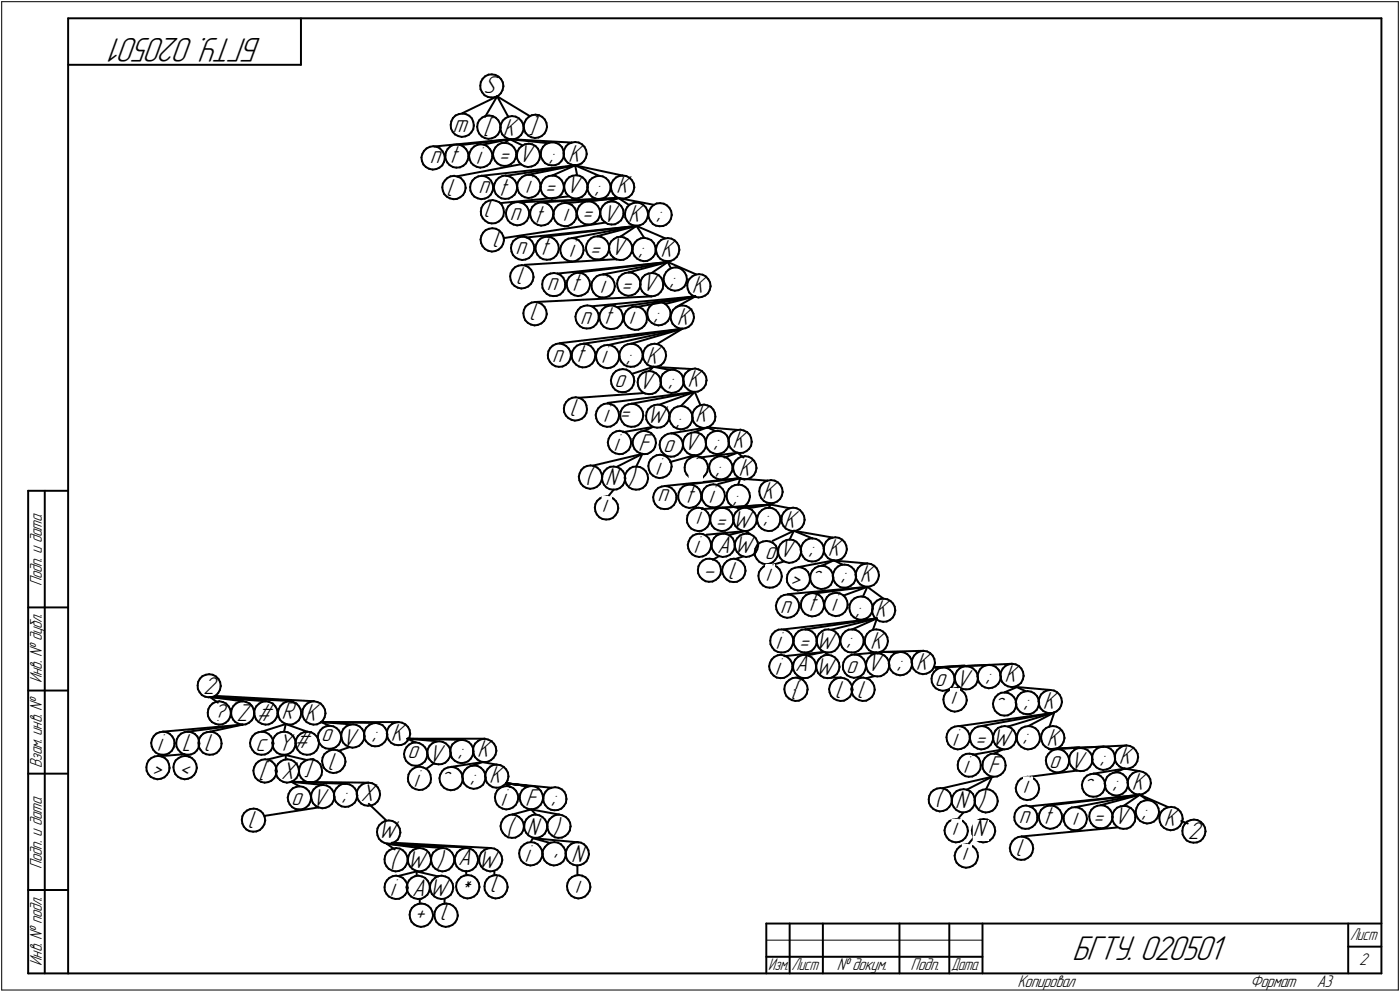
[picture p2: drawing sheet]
<svg xmlns="http://www.w3.org/2000/svg" width="421mm" height="298mm" viewBox="0 0 421 298" stroke-linecap="round" stroke-linejoin="round" font-family="sans-serif">
<defs><g id="words">
<g font-size="10.9">
<text x="78.6" y="11.3" transform="rotate(-180 78.6 11.3)">БГТУ. 020501</text>
<text x="322.4" y="288.6">БГТУ. 020501</text>
</g>
<g font-size="7.8">
<text x="145.4" y="27.9">S</text>
<text x="136.2" y="39.7">m [ K ]</text>
<text x="129.2" y="48.9">n t</text>
<text x="143.2" y="49.3">i</text>
<text x="150.1" y="48.8">= V</text>
<text x="165" y="48.5">; K</text>
<text x="134.2" y="58.8">l</text>
<text x="143.9" y="58.1">n t</text>
<text x="157.9" y="57.9">i = V ; K</text>
<text x="145.4" y="65.3">l</text>
<text x="153.3" y="66.2">n t</text>
<text x="169.3" y="66.5">i = V K ;</text>
<text x="148.1" y="74.1">l</text>
<text x="155" y="76.4">n t</text>
<text x="171.1" y="77.1">i = V ; K</text>
<text x="155.2" y="85.2">l</text>
<text x="164.4" y="87.3">n t</text>
<text x="180.4" y="88">i = V</text>
<text x="201.3" y="85.5">;</text>
<text x="208" y="88.2">K</text>
<text x="159.1" y="96.3">l</text>
<text x="174.4" y="97.2">n t</text>
<text x="189.2" y="97.5">i</text>
<text x="196.5" y="96.2">; K</text>
<text x="166.1" y="108.7">n t</text>
<text x="180.8" y="109">i</text>
<text x="188.2" y="108.7">; K</text>
<text x="184.8" y="116.4">o V ; K</text>
<text x="171.3" y="124.9">l</text>
<text x="181.4" y="126.7">i =</text>
<text x="194.6" y="127">W ; K</text>
<text x="184.5" y="135.5">i</text>
<text x="191.9" y="135.5">F o V ; K</text>
<text x="197" y="142.6">i</text>
<text x="207.2" y="143.3">^</text>
<text x="215.1" y="142.3">; K</text>
<text x="176" y="145.4">( N )</text>
<text x="229.2" y="149.8">K</text>
<text x="181" y="154">i</text>
<text x="197.7" y="150.5">n t i</text>
<text x="220.3" y="151.2">;</text>
<text x="209.2" y="157.6">i = W ; K</text>
<text x="208.5" y="166.3">i</text>
<text x="215.7" y="166.3">A W o V ; K</text>
<text x="211.5" y="173.8">- l</text>
<text x="230.2" y="174.5">i</text>
<text x="237.7" y="176">&gt; ^</text>
<text x="252.8" y="174.4">; K</text>
<text x="234.6" y="184.1">n t i</text>
<text x="257.2" y="184.8">; K</text>
<text x="233.3" y="195.1">i</text>
<text x="240.3" y="195.1">= W ;</text>
<text x="261.7" y="195.1">K</text>
<text x="233" y="202.8">i A W o V</text>
<text x="269.7" y="200.7">; K</text>
<text x="61.1" y="208.6">2</text>
<text x="237.5" y="209.6">{</text>
<text x="251" y="209.6">l l</text>
<text x="281.2" y="206.2">o V ; K</text>
<text x="285.9" y="211.7">i</text>
<text x="298.1" y="215.7">^</text>
<text x="307.9" y="212.5">; K</text>
<text x="64.1" y="216.7">? Z # R K</text>
<text x="47.2" y="225.8">i</text>
<text x="54.6" y="225.8">L l</text>
<text x="76.9" y="225.8">c Y #</text>
<text x="96.6" y="222.6">o V ; K</text>
<text x="122.5" y="227.7">o V ; K</text>
<text x="286.3" y="224.2">i</text>
<text x="293.4" y="224.2">= W ;</text>
<text x="314.8" y="224.2">K</text>
<text x="45.7" y="233.1">&gt; &lt;</text>
<text x="98.5" y="231.3">l</text>
<text x="289.7" y="232.4">i</text>
<text x="297.1" y="232.4">F</text>
<text x="315.6" y="230.7">o V ; K</text>
<text x="77.9" y="234.2">[ X ]</text>
<text x="124.3" y="236.4">i</text>
<text x="131.6" y="238.1">^</text>
<text x="141.4" y="234.9">; K</text>
<text x="307.7" y="238.2">i</text>
<text x="334.6" y="236.9">; K</text>
<text x="87.6" y="241.9">o V ; X</text>
<text x="150.5" y="242.2">i</text>
<text x="158" y="242.2">F ;</text>
<text x="281.2" y="242.4">( N )</text>
<text x="324.8" y="240.2">^</text>
<text x="343.3" y="245.6">;</text>
<text x="74.4" y="249">l</text>
<text x="113.6" y="251.8">W</text>
<text x="152.2" y="250.8">( N )</text>
<text x="286.2" y="250.9">i N</text>
<text x="306.4" y="247.4">n t</text>
<text x="322.4" y="248.1">i = V</text>
<text x="350" y="248.3">K</text>
<text x="166.8" y="257.1">,</text>
<text x="305.4" y="257.4">l</text>
<text x="357.2" y="252.3">2</text>
<text x="117.3" y="260.8">( W ) A W</text>
<text x="157.8" y="259.1">i</text>
<text x="171.8" y="259.1">N</text>
<text x="289.3" y="258.6">i</text>
<text x="117.3" y="269.2">i</text>
<text x="124" y="269.2">A W *</text>
<text x="147.3" y="267.9">l</text>
<text x="172.9" y="268.3">i</text>
<text x="124.8" y="276.5">+ l</text>
</g>
<g font-size="5.4">
<text x="12.6" y="176.1" transform="rotate(-90 12.6 176.1)">Подп. и дата</text>
<text x="12.6" y="205.2" transform="rotate(-90 12.6 205.2)">Инв. № дубл.</text>
<text x="12.6" y="230.9" transform="rotate(-90 12.6 230.9)">Взам. инв. №</text>
<text x="12.6" y="261.1" transform="rotate(-90 12.6 261.1)">Подп. и дата</text>
<text x="12.6" y="290.2" transform="rotate(-90 12.6 290.2)">Инв. № подл.</text>
<text x="251.6" y="291.6">№ докум.</text>
<text x="273.9" y="291.6">Подп.</text>
<text x="408.8" y="290.1">2</text>
<text x="306" y="296.6">Копировал</text>
<text x="376" y="296.6">Формат</text>
<text x="396" y="296.6">A3</text>
</g>
<g font-size="5.3">
<text x="406.1" y="282.6">Лист</text>
<text x="231.1" y="291.6">Изм.</text>
<text x="238.1" y="291.6">Лист</text>
<text x="286.1" y="291.6">Дата</text>
</g>
</g></defs>
<g fill="none" stroke="#000" stroke-width=".59">
<path d="M20.5 5.5v287zM20.5 5.5h395zM20.5 19.5h70zM90.5 5.5v14zM415.5 5.5v287zM135.6 37.5v1.1zM135.6 38.6l.5 1zM135.7 36.5l-.1 1zM136.1 39.6l.7 .8zM136.2 35.5l-.5 1zM137 34.7l1-.4zM137 34.7l-.8 .8z"/>
<path d="M138 34.3l1.1-.2zM139 34l10.5-5zM139.1 34.1l1 .2zM140.1 34.3l1 .5zM141.1 34.8l.8 .8zM141.9 35.6l.4 1zM142.3 36.6l.2 1zM142.3 38.9l-.6 .9zM142.5 37.8l-.2 1.1zM142.5 37.6v.2zM143.5 38.1l.2 1.1zM143.7 37l-.2 1.1z"/>
<path d="M143.7 39.2l.4 .9zM144.2 36.1l.8-.8zM144.2 36.1l-.5 .9zM144.4 25.7l.1 1.1zM144.5 26.8l.5 1zM144.6 24.6l-.2 1.1zM145 27.8l.7 .8zM145 35.3l1-.4zM145.1 23.7l.8-.8zM145.1 23.7l-.5 .9zM145.7 28.6l1 .5zM145.9 22.9l1-.5z"/>
<path d="M146 34.9l1.1-.2zM146.7 29.1l1 .2zM146.9 22.4h1zM147.1 34.7l1.1 .2zM147.7 29.3l1.1-.1zM147.9 22.4l1.1 .1zM148.2 34.9l.9 .5zM148.8 29.2l1.1-.4zM149 22.5l.9 .5zM149.1 35.4l.8 .8zM149.5 29l-3.6 6.1zM149.5 29l3.3 6.1z"/>
<path d="M149.5 29l9.7 5.8zM149.9 28.8l.7-.8zM149.9 36.2l.5 1zM149.9 23l.8 .8zM150.3 39.5l-.5 .9zM150.4 37.2l.1 1zM150.5 38.3l.1 1.1zM150.5 38.4l-.2 1.1zM150.5 38.2v.2zM150.6 39.4l.4 1zM150.7 23.8l.5 .9zM150.7 37.3l-.2 1z"/>
<path d="M151.1 27.1l-.5 .9zM151.2 24.7l.2 1.1zM151.2 36.2l.8-.6zM151.2 36.2l-.5 1.1zM151.4 26l-.3 1.1zM151.4 25.8v.2zM152 35.6l.9-.5zM152.9 35.1l1.1-.2zM154 34.9l1.1 .2zM155.1 35.1l.9 .5zM156 35.6l.8 .7zM156.8 36.3l.5 1z"/>
<path d="M157.2 39.6l-.5 1zM157.3 37.3l.2 1.1zM157.5 38.6l-.3 1zM157.5 38.4v.2zM157.5 37.8l.1 1.1zM157.6 38.9l.5 1.1zM157.7 36.8l-.2 1zM158.1 40l.7 .7zM158.2 35.9l-.5 .9zM159 35.1l.9-.5zM159 35.1l-.8 .8zM159.9 34.6l1.1-.1z"/>
<path d="M161 34.5l1.1 .1zM162.1 34.6l1 .5zM163.1 35.1l.7 .8zM163.8 35.9l.5 1zM164.3 39.2l-.6 .9zM164.3 36.9l.2 1.1zM164.5 38.2l-.2 1zM164.5 38v.2zM126.7 47.3l.2 1.1zM126.9 48.4l.4 1zM127 46.3l-.3 1zM127.3 49.4l.8 .8z"/>
<path d="M127.5 45.4l-.5 .9zM128.1 50.2l.9 .5zM128.3 44.6l1-.5zM128.3 44.6l-.8 .8zM129 50.7l1.1 .3zM129.3 44.1l1-.2zM130.1 51l1.1-.2zM130.3 43.9l1.1 .2zM130.6 44l22.7-2.2zM131.2 50.8l1-.4zM131.4 44.1l.9 .5zM132.2 50.4l.8-.7z"/>
<path d="M132.3 44.6l.8 .9zM133 56.3l.2 1zM133.1 45.5l.5 .9zM133.2 55.2l-.2 1.1zM133.2 57.3l.4 1zM133.5 48.7l-.5 1zM133.6 46.4l.2 1.1zM133.6 58.3l.8 .8zM133.8 47.7l-.3 1zM133.8 47.5v.2zM133.8 54.3l-.6 .9zM133.9 46.8l.1 1z"/>
<path d="M134 47.8l.5 1.1zM134.1 45.7l-.2 1.1zM134.4 59.1l.9 .5zM134.5 48.9l.7 .7zM134.5 53.5l1-.5zM134.5 53.5l-.7 .8zM134.6 44.8l-.5 .9zM135.2 49.6l1 .6zM135.3 59.6l1.1 .3zM135.4 44l1-.5zM135.4 44l-.8 .8zM135.5 53l1.1-.2z"/>
<path d="M136.2 50.2l1 .2zM136.4 43.5l1-.1zM136.4 59.9l1-.1zM136.6 52.8l1.1 .3zM136.8 40.4l1 .5zM137.2 50.4l1.1-.1zM137.4 53l19.2-3.6zM137.4 43.4l1.1 .2zM137.4 59.8l1-.5zM137.7 53.1l.9 .4zM137.8 40.9l1.1 .2zM138.3 50.3l1.1-.5z"/>
<path d="M138.4 59.3l.9-.7zM138.5 43.6l.9 .5zM138.6 43.6l14.7-1.8zM138.6 53.5l.8 .9zM138.9 41.1l1.1-.1zM139.4 49.8l.7-.7zM139.4 54.4l.5 .9zM139.4 44.1l.8 .8zM139.8 57.7l-.5 .9zM139.9 55.3l.1 1.1zM140 41l1-.4zM140 56.6l-.2 1.1z"/>
<path d="M140 56.4v.2zM140.2 44.9l.5 .9zM140.6 48.2l-.5 .9zM140.7 45.8l.2 1.1zM140.9 47.1l-.3 1.1zM140.9 46.9v.2zM141 40.6l.7-.8zM141.1 46.7l.1 1.1zM141.2 47.8l.4 1.1zM141.3 45.7l-.2 1zM141.4 56.2l.1 1.1zM141.5 57.3l.5 1z"/>
<path d="M141.6 55.2l-.2 1zM141.6 48.9l.8 .7zM141.8 44.8l-.5 .9zM142 58.3l.7 .8zM142.1 54.3l-.5 .9zM142.4 49.6l.9 .5zM142.6 44l1-.5zM142.6 44l-.8 .8zM142.7 59.1l1 .5zM142.8 53.5l1-.5zM142.8 53.5l-.7 .8zM143.3 50.1l1.1 .3z"/>
<path d="M143.6 43.5l1-.2zM143.7 59.6l1 .3zM143.8 53l1.1-.2zM144.1 40.1l.8 .9zM144.4 50.4l1.1-.2zM144.6 43.3l1.1 .2zM144.7 59.9l1.1-.2zM144.9 41l.9 .5zM144.9 52.8l1.1 .2zM144.9 52.8l28.1-3.1zM145.4 43.4l7.9-1.6zM145.5 50.2l1-.4z"/>
<path d="M145.7 43.5l.9 .5zM145.8 41.5l1.1 .2zM145.8 59.7l1-.4zM146 53l.9 .5zM146.5 49.8l.8-.7zM146.6 44l.8 .9zM146.8 59.3l.8-.8zM146.9 41.7l1-.1zM146.9 53.5l.8 .8zM147.4 44.9l.5 .9zM147.7 54.3l.5 1zM147.8 48.1l-.5 1z"/>
<path d="M147.9 41.6l1-.5zM147.9 45.8l.2 1.1zM148.1 47.1l-.3 1zM148.1 46.9v.2zM148.1 57.6l-.5 .9zM148.2 55.3l.1 1.1zM148.3 46.3l.1 1zM148.3 56.6l-.2 1zM148.3 56.4v.2zM148.4 47.3l.5 1zM148.5 45.2l-.2 1.1zM148.5 56.2l.2 1z"/>
<path d="M148.7 57.2l.4 1.1zM148.8 55.1l-.3 1.1zM148.9 41.1l.9-.7zM148.9 48.3l.7 .8zM149 44.3l-.5 .9zM149.1 58.3l.8 .7zM149.3 54.2l.7-.8zM149.3 54.2l-.5 .9zM149.6 49.1l1 .6zM149.8 43.5l1-.5zM149.8 43.5l-.8 .8zM149.9 59l.9 .6z"/>
<path d="M150 53.4l1-.5zM150.6 49.7l1 .2zM150.8 43l1-.1zM150.8 59.6l1.1 .2zM151 40.4l.8 .7zM151 52.9l1.1-.2zM151.6 49.9l1.1-.1zM151.8 42.9l1.5-1.1zM151.8 41.1l.9 .6zM151.8 42.9l1.1 .2zM151.9 59.8l1.1-.1zM152.1 52.7l1.1 .3z"/>
<path d="M152.2 52.8l20.8-3.1zM152.7 41.7l1.1 .2zM152.7 49.8l1-.5zM152.9 43.1l.9 .5zM153 59.7l.9-.5zM153.2 53l.9 .5zM153.3 41.8l3.8 1.9zM153.3 41.8l18.7 1zM153.3 41.8l11.4 1.2zM153.7 49.3l.8-.7zM153.8 41.9l1.1-.2zM153.8 43.6l.8 .8z"/>
<path d="M153.9 59.2l.9-.7zM154.1 53.5l.8 .8zM154.6 44.4l.5 .9zM154.9 54.3l.5 .9zM154.9 41.7l1-.4zM155 47.7l-.5 .9zM155.1 45.3l.2 1.1zM155.3 46.6l-.3 1.1zM155.3 46.4v.2zM155.3 57.6l-.5 .9zM155.4 55.2l.1 1.1zM155.4 46.7l.1 1z"/>
<path d="M155.5 47.7l.5 1zM155.5 56.5l-.2 1.1zM155.5 56.3v.2zM155.5 55.9l.2 1.1zM155.6 45.6l-.2 1.1zM155.7 54.9l-.2 1zM155.7 57l.4 1zM155.9 41.3l.8-.7zM156 48.7l.8 .7zM156.1 44.6l.9-.7zM156.1 44.6l-.5 1zM156.1 58l.8 .8z"/>
<path d="M156.3 53.9l-.6 1zM156.8 49.4l.9 .6zM156.9 58.8l.9 .5zM157 43.9l.9-.6zM157.1 53.2l.9-.5zM157.1 53.2l-.8 .7zM157.7 50l1 .2zM157.8 59.3l1.1 .2zM157.9 43.3l1.1-.1zM158 52.7l1.1-.2zM158.7 50.2l1.2-.2zM158.8 40.7l1 .5z"/>
<path d="M158.9 59.5l1-.1zM159 52.5l14-2.8zM159 43.2l1 .1zM159.1 52.5l1.1 .2zM159.8 41.2l1.1 .3zM159.9 50l1-.4zM159.9 59.4l1.1-.5zM160 43.3l1 .6zM160.2 52.7l.9 .5zM160.9 41.5l1.1-.2zM160.9 49.6l.7-.7zM161 58.9l.8-.7z"/>
<path d="M161 43.9l.8 .8zM161.1 53.2l.8 .7zM161.8 44.7l.4 .9zM161.9 53.9l.5 1zM162 41.3l.9-.4zM162.2 45.6l.2 1.1zM162.2 47.9l-.6 1zM162.3 57.2l-.5 1zM162.4 46.9l-.2 1zM162.4 46.7v.2zM162.4 54.9l.2 1.1zM162.6 56.2l-.3 1z"/>
<path d="M162.6 56v.2zM162.6 56.1l.1 1.1zM162.6 46.1l.1 1.1zM162.7 47.2l.5 1zM162.7 57.2l.5 1.1zM162.8 45l-.2 1.1zM162.8 55.1l-.2 1zM162.9 40.9l.8-.8zM163.2 58.3l.7 .7zM163.2 48.2l.7 .8zM163.3 44.1l-.5 .9zM163.3 54.1l-.5 1z"/>
<path d="M163.9 49l1 .5zM163.9 59l.9 .5zM164.1 43.3l1-.4zM164.1 43.3l-.8 .8zM164.1 53.3l.9-.4zM164.1 53.3l-.8 .8zM164.8 59.5l1.1 .3zM164.9 49.5l1 .2zM165 52.9l1.1-.2zM165.1 42.9l1.1-.1zM165.9 49.7l1.1-.1zM165.9 59.8l1.1-.2z"/>
<path d="M166.1 52.7l6.9-3zM166.1 52.7l1.1 .2zM166.2 42.8l1 .1zM167 49.6l1.1-.4zM167 59.6l1-.4zM167.2 42.9l1 .5zM167.2 52.9l.9 .5zM168 59.2l.8-.8zM168.1 49.2l.7-.8zM168.1 53.4l.8 .8zM168.2 43.4l.8 .8zM168.9 54.2l.5 1z"/>
<path d="M169 44.2l.4 .9zM169.3 57.5l-.5 .9zM169.4 45.1l.2 1.1zM169.4 47.5l-.6 .9zM169.4 55.2l.2 1zM169.5 46.1l.1 1.1zM169.6 47.2l.5 1zM169.6 46.4l-.2 1.1zM169.6 46.2v.2zM169.6 56.5l-.3 1zM169.6 56.2v.3zM169.7 45l-.2 1.1z"/>
<path d="M169.7 56l.1 1.1zM169.8 55l-.1 1zM169.8 57.1l.5 1zM170.1 48.2l.7 .7zM170.2 44l.7-.7zM170.2 44l-.5 1zM170.3 58.1l.7 .8zM170.4 54l.8-.7zM170.4 54l-.6 1zM170.8 48.9l1 .5zM170.9 43.3l1.1-.5zM171 58.9l1 .5z"/>
<path d="M171.2 53.3l.9-.5zM171.8 49.4l1 .3zM172 42.8l1-.1zM172 59.4l1.1 .3zM172.1 52.8l1.1-.1zM172.8 49.7l1.1-.2zM173 49.7l.6 3zM173 49.7l7.2 3.1zM173 49.7l14.2 3zM173 42.7l1.1 .1zM173.1 59.7l1-.2zM173.2 52.7l1.1 .1z"/>
<path d="M173.9 49.5l1-.4zM174.1 42.8l.9 .5zM174.1 59.5l1-.4zM174.3 52.8l1 .5zM175 43.3l.8 .8zM175.1 59.1l.8-.8zM175.3 53.3l.7 .8zM175.7 48.3l-.8 .8zM175.8 44.1l.5 1zM176 54.1l.5 1zM176.2 47.4l-.5 .9zM176.3 45.1l.1 1z"/>
<path d="M176.4 46.4l-.2 1zM176.4 46.1v.3zM176.4 57.4l-.5 .9zM176.5 55.1l.2 1zM176.7 56.2l.1 1.1zM176.7 56.4l-.3 1zM176.7 56.1v.3zM176.8 57.3l.5 1zM176.9 55.2l-.2 1zM177.3 58.3l.7 .8zM177.4 54.2l.7-.7zM177.4 54.2l-.5 1z"/>
<path d="M178 59.1l1 .5zM178.1 53.5l1.1-.5zM179 59.6l1 .3zM179.2 53l1-.2zM180 59.9l1.1-.2zM180.2 52.8l1.1 .2zM181.1 59.7l1-.4zM181.3 53l.9 .5zM182.1 59.3l.8-.8zM182.2 53.5l.8 .8zM183 54.3l.5 1zM183.4 57.6l-.5 .9z"/>
<path d="M183.5 55.3l.1 1.1zM183.6 56.6l-.2 1zM183.6 56.4v.2zM183.7 56.1l.2 1.1zM183.9 55l-.2 1.1zM183.9 57.2l.4 1zM184.3 58.2l.8 .8zM184.5 54.1l-.6 .9zM185.1 59l.9 .5zM185.3 53.3l.9-.4zM185.3 53.3l-.8 .8zM186 59.5l3.2 2.1z"/>
<path d="M186 59.5l10.7 2.1zM186 59.5l1.1 .2zM186.2 52.9l1.1-.2zM187.1 59.7l1-.1zM187.3 52.7l1.1 .2zM188.1 59.6l1-.4zM188.4 52.9l.9 .5zM189.1 59.2l.9-.8zM189.3 53.4l.8 .8zM190.1 54.2l.5 .9zM190.5 57.5l-.5 .9zM190.6 55.1l.2 1.1z"/>
<path d="M190.8 56.4l-.3 1.1zM190.8 56.2v.2zM144.5 72l.2 1.1zM144.6 63.6l.1 1zM144.7 73.1l.4 .9zM144.7 64.6l.5 1zM144.8 70.9l-.3 1.1zM144.8 62.5l-.2 1.1zM145.1 74l.8 .8zM145.2 65.6l.8 .8zM145.3 69.9l-.5 1zM145.3 61.6l-.5 .9z"/>
<path d="M145.9 74.8l.9 .6zM146 66.4l.9 .6zM146 69.2l1.1-.5zM146 69.2l-.7 .7zM146 60.8l1.1-.5zM146 60.8l-.7 .8zM146.8 75.4l1.1 .2zM146.9 67l1 .1zM147.1 68.7l1-.1zM147.1 60.3l1.1-.2zM147.9 75.6l1.1-.2zM147.9 67.1h1.1z"/>
<path d="M148.1 68.6l1.1 .1zM148.2 60.1l1 .3zM149 75.4l.9-.4zM149 67.1l1-.6zM149.2 68.7l.9 .6zM149.2 60.4l1 .4zM149.9 75l.9-.7zM150 66.5l.8-.6zM150.1 69.3l.8 .7zM150.2 60.8l.8 .8zM150.5 61l20.7-2zM150.9 70l.5 1z"/>
<path d="M151 61.6l.4 1zM151.3 73.3l-.5 1zM151.4 71l.2 1.1zM151.4 62.6l.2 1.1zM151.4 64.9l-.6 1zM151.6 71.5l30.4-4.6zM151.6 72.3l-.3 1zM151.6 72.1v.2zM151.6 63.8l-.2 1.1zM151.6 63.7v.1zM152.1 64.1l.2 1.1zM152.3 63.1l-.2 1z"/>
<path d="M152.3 65.2l.4 1zM152.7 66.2l.8 .8zM152.8 62.1l.9-.8zM152.8 62.1l-.5 1zM153.5 67l.9 .5zM153.7 61.3l.9-.4zM153.7 74.5l.1 1.1zM153.8 73.5l-.1 1zM153.8 75.6l.5 1zM154.3 76.6l.7 .8zM154.3 72.5l.9-.7zM154.3 72.5l-.5 1z"/>
<path d="M154.4 67.5l1.1 .2zM154.6 60.9l1.1-.2zM155 77.4l1 .5zM155.2 71.8l.9-.5zM155.5 67.7l1-.1zM155.7 60.7l1.1 .2zM155.9 79.8l1.1-.1zM156 77.9l1.1 .2zM156.1 71.3l1.1-.2zM156.3 60.8l29.7-1.3zM156.5 67.6l1.1-.5zM156.8 60.9l.9 .5z"/>
<path d="M157 79.7l1.1 .1zM157.1 78.1l1-.1zM157.2 71.1l1 .2zM157.6 67.1l.8-.7zM157.7 61.4l.8 .7zM157.7 79.6l27.6-1.7zM158.1 78l1-.4zM158.1 79.8l.9 .5zM158.2 71.3l1.1 .5zM158.3 71.4l33.1-3.5zM158.5 62.1l.5 1.1zM158.9 65.4l-.5 1z"/>
<path d="M159 63.2l.2 1zM159.1 77.6l.8-.8zM159.2 64.4l-.3 1zM159.2 64.2v.2zM159.3 71.8l.7 .8zM159.4 64.2l.2 1.1zM159.6 63.2l-.2 1zM159.6 65.3l.4 .9zM160 66.2l.8 .9zM160 72.6l.5 1zM160.1 62.1l.9-.7zM160.1 62.1l-.5 1.1z"/>
<path d="M160.4 75.9l-.5 .9zM160.5 73.6l.2 1.1zM160.7 74.8l-.3 1.1zM160.7 74.7v.1zM160.8 67.1l.9 .5zM161 61.4l.9-.4zM161 74.5l.2 1.1zM161.2 75.6l.4 .9zM161.3 73.4l-.3 1.1zM161.6 76.5l.8 .9zM161.7 67.6l1 .2zM161.8 72.5l-.5 .9z"/>
<path d="M161.9 61l1.1-.2zM162.4 77.4l.9 .5zM162.6 71.7l.9-.4zM162.6 71.7l-.8 .8zM162.7 67.8l1.1-.2zM162.9 60.8l23.1-1.3zM163 60.8l1 .2zM163.3 77.9l1.1 .2zM163.5 71.3l1.1-.2zM163.8 67.6l1-.4zM164 61l1 .5zM164.4 78.1l1.1-.1z"/>
<path d="M164.6 71.1l1.1 .2zM164.7 71l26.7-3.1zM164.8 67.2l.8-.7zM165 61.5l.8 .7zM165.5 78l1-.4zM165.7 71.3l.9 .5zM165.8 62.2l.5 1zM166.2 65.5l-.6 1zM166.3 63.2l.2 1.1zM166.4 64.5l-.2 1zM166.5 64.4v1zM166.5 64.3l-.1 .2z"/>
<path d="M166.5 77.6l.8-.8zM166.5 65.4l.5 1.1zM166.6 63.3l-.1 1.1zM166.6 71.8l.8 .8zM167 66.5l.7 .7zM167.1 62.4l-.5 .9zM167.4 72.6l.5 .9zM167.7 67.2l1 .5zM167.8 75.9l-.5 .9zM167.9 61.6l1-.5zM167.9 61.6l-.8 .8zM167.9 73.5l.2 1.1z"/>
<path d="M168.1 74.8l-.3 1.1zM168.1 74.6v.2zM168.5 75l.2 1zM168.7 76l.4 1zM168.7 67.7l1.1 .3zM168.7 73.9l-.2 1.1zM168.9 61.1l1.1-.1zM169.1 77l.7 .8zM169.2 73l-.5 .9zM169.8 68l1.1-.1zM169.8 77.8l1 .5zM170 61l1 .1z"/>
<path d="M170 72.2l.9-.5zM170 72.2l-.8 .8zM170.4 61l15.6-1.5zM170.8 78.3l1.1 .3zM170.9 67.9l1-.5zM170.9 71.7l1.1-.2zM171 61.1l1 .5zM171.9 67.4l.7-.7zM171.9 78.6l1.1-.1zM172 71.5l19.4-3.6zM172 61.6l.8 .9zM172 71.5l1.1 .2z"/>
<path d="M172.8 62.5l.4 .9zM173 78.5l.9-.5zM173.1 71.7l1 .5zM173.2 63.4l.2 1.1zM173.2 65.7l-.6 1zM173.4 64.7l-.2 1zM173.4 64.5v.2zM173.5 63.9l.2 1zM173.7 64.9l.4 1.1zM173.7 62.8l-.2 1.1zM173.9 78l.9-.7zM174.1 66l.7 .7z"/>
<path d="M174.1 72.2l.7 .9zM174.2 61.9l-.5 .9zM174.8 66.7l1 .6zM174.8 73.1l.5 .9zM175 61.1l.9-.5zM175 61.1l-.8 .8zM175.3 76.3l-.5 1zM175.3 74l.2 1.1zM175.5 75.3l-.2 1zM175.5 75.1v.2zM175.8 67.3l1.1 .2zM175.9 60.6l1.1-.1z"/>
<path d="M176.2 74.4l.2 1zM176.4 75.4l.4 1.1zM176.4 73.3l-.2 1.1zM176.7 60.5l9.3-1zM176.8 76.5l.7 .7zM176.9 67.5l1.1-.1zM177 72.4l-.6 .9zM177 60.5l1.1 .2zM177.5 77.2l1 .6zM177.7 71.6l.9-.5zM177.7 71.6l-.7 .8zM178 67.4l.9-.5z"/>
<path d="M178.1 60.7l1 .5zM178.5 77.8l1.1 .2zM178.6 71.1l1.1-.1zM178.9 66.9l.8-.7zM179.1 61.2l.7 .8zM179.6 78l1.1-.1zM179.7 71l11.7-3.1zM179.7 71l1.1 .2zM179.8 62l.5 .9zM180.3 65.3l-.6 .9zM180.3 62.9l.2 1.1zM180.5 63.9l.2 1z"/>
<path d="M180.5 64.2l-.2 1.1zM180.5 64v.2zM180.7 64.9l.4 1.1zM180.7 77.9l.9-.5zM180.8 62.8l-.3 1.1zM180.8 71.2l1 .5zM181.1 66l.8 .7zM181.3 61.9l-.5 .9zM181.6 77.4l.9-.7zM181.8 71.7l.7 .8zM181.9 66.7l.9 .6zM182 61.1l1-.5z"/>
<path d="M182 61.1l-.7 .8zM182.5 72.5l.5 .9zM182.7 60.8l3.3-1.3zM182.8 67.3l1.1 .2zM183 75.8l-.5 .9zM183 60.6l1.1-.1zM183 73.4l.2 1.1zM183.1 74.6l.2 1zM183.2 74.7l-.2 1.1zM183.2 74.5v.2zM183.3 73.5l-.2 1.1zM183.3 75.6l.4 1z"/>
<path d="M183.7 76.6l.8 .8zM183.8 72.6l.9-.8zM183.8 72.6l-.5 .9zM183.9 67.5l1.1-.1zM184.1 60.5l1.1 .2zM184.5 77.4l.9 .6zM184.7 71.8l.9-.5zM185 67.4l.9-.5zM185.2 60.7l.9 .5zM185.4 78l1.1 .1zM185.6 71.3l1.1-.2zM185.9 66.9l.9-.7z"/>
<path d="M186.1 61.2l.8 .8zM186.5 78.1h1zM186.6 71.1l4.8-3.2zM186.7 71.1l1 .3zM186.9 62l.5 .9zM187.3 65.3l-.5 .9zM187.4 62.9l.1 1.1zM187.5 64.2l-.2 1.1zM187.5 64v.2zM187.5 78.1l1.1-.5zM187.7 71.4l1 .5zM188 64.3v1.1z"/>
<path d="M188 65.4l.6 .9zM188.1 63.2l-.1 1.1zM188.6 66.3l.6 .8zM188.6 77.6l.7-.7zM188.6 62.2l-.5 1zM188.7 71.9l.8 .7zM189.2 67.1l1 .5zM189.4 61.5l1-.5zM189.4 61.5l-.8 .7zM189.5 72.6l.5 1zM189.9 75.9l-.6 1zM190 73.6l.2 1.1z"/>
<path d="M190.2 74.8l-.3 1.1zM190.2 74.7v.1zM190.2 67.6l1.1 .2zM190.2 74.9l.1 1zM190.3 75.9l.5 1.1zM190.4 61l1-.1zM190.4 73.8l-.2 1.1zM190.8 77l.8 .7zM190.9 72.9l.8-.8zM190.9 72.9l-.5 .9zM191.3 67.8l1.1-.1zM191.4 67.9l8.7 3.7z"/>
<path d="M191.4 67.9l2.3 3.6zM191.4 60.9l1.1 .1zM191.6 77.7l.9 .5zM191.7 72.1l1-.5zM192.4 67.7l1-.4zM192.5 61l1 .6zM192.5 78.2l1 .3zM192.7 71.6l1.1-.1zM193.4 67.3l.7-.8zM193.5 61.6l.7 .7zM193.5 78.5l1.1-.1zM193.8 71.5l1 .2z"/>
<path d="M194.2 62.3l.5 1zM194.6 65.6l-.5 .9zM194.6 78.4l1.1-.5zM194.7 63.3l.2 1zM194.8 71.7l1 .4zM194.9 64.5l-.3 1.1zM194.9 64.3v.2zM195 64.4l.2 1.1zM195.2 65.5l.5 1zM195.2 63.3l-.2 1.1zM195.7 66.5l.6 .8zM195.7 77.9l.7-.7z"/>
<path d="M195.7 62.4l-.5 .9zM195.8 72.1l.8 .9zM196.3 67.3l1 .5zM196.5 61.6l1-.5zM196.5 61.6l-.8 .8zM196.6 73l.4 .9zM197 73.9l.2 1.1zM197 76.3l-.6 .9zM197.2 75.2l-.2 1.1zM197.2 75v.2zM197.3 67.8l1.1 .2zM197.3 74.9l.1 1.1z"/>
<path d="M197.4 76l.5 1zM197.5 61.1l1-.1zM197.5 73.8l-.2 1.1zM197.9 77l.7 .8zM198 72.9l-.5 .9zM198.4 68l1.1-.1zM198.5 61l1.1 .2zM198.6 77.8l1 .5zM198.8 72.1l.9-.4zM198.8 72.1l-.8 .8zM199.5 67.9l.9-.4zM199.6 78.3l1.1 .2z"/>
<path d="M199.6 61.2l1 .5zM199.7 71.7l1.1-.2zM200.4 67.5l.9-.8zM200.6 61.7l.7 .8zM200.7 78.5l1.1-.1zM200.8 71.5l1.1 .2zM200.8 78.7l8.6 3.8zM200.8 78.7l1 1.9zM201.3 62.5l.5 .9zM201.8 65.8l-.5 .9zM201.8 78.4l.9-.4zM201.8 63.4l.2 1.1z"/>
<path d="M201.9 71.7l1 .5zM202 64.7l-.2 1.1zM202 64.5v.2zM202.7 78l.8-.8zM202.9 72.2l.7 .8zM203.6 73l.5 .9zM204 76.3l-.5 .9zM204.1 73.9l.2 1.1zM204.3 75.2l-.3 1.1zM204.3 75v.2zM153.4 83.1l.2 1.1zM153.6 82l-.2 1.1z"/>
<path d="M153.6 84.2l.4 1zM154 85.2l.8 .7zM154.2 81l-.6 1zM154.8 85.9l.9 .5zM154.9 80.3l1-.5zM154.9 80.3l-.7 .7zM155.7 86.4l1.1 .3zM156.8 86.7l1-.2zM157.4 94.1l.2 1.1zM157.6 93.1l-.2 1zM157.6 95.2l.4 1.1zM157.8 86.5l1-.4z"/>
<path d="M158 96.3l.7 .7zM158.1 92.1l.8-.7zM158.1 92.1l-.5 1zM158.7 97l1 .5zM158.8 86.1l.9-.8zM158.9 91.4l1-.5zM159 80.3l.8 .8zM159.7 97.5l1.1 .3zM159.8 81.1l.5 1zM159.9 90.9l1.1-.1zM160.2 84.4l-.5 .9zM160.3 82.1l.1 1z"/>
<path d="M160.4 83.4l-.2 1zM160.4 83.1v.3zM160.8 97.8l1-.2zM160.9 90.8l35.1-1.7zM161 90.8l1.1 .1zM161.8 97.6l1-.4zM162.1 90.9l.9 .5zM162.8 97.2l.9-.8zM163 91.4l.7 .8zM163.1 85.4l.1 1.1zM163.2 86.5l.5 1zM163.2 84.3l-.1 1.1z"/>
<path d="M163.7 87.5l.7 .8zM163.7 92.2l.6 1zM163.7 83.4l-.5 .9zM164.2 95.5l-.5 .9zM164.3 93.2l.1 1zM164.4 94.5l-.2 1zM164.4 94.2v.3zM164.4 88.3l1 .5zM164.5 82.6l1-.4zM164.5 82.6l-.8 .8zM165.4 88.8l1 .2zM165.5 82.2l1.1-.2z"/>
<path d="M166.4 89l1.1-.1zM166.6 82l1 .2zM167.5 88.9l1-.4zM167.6 82.2l1.1 .5zM167.7 82.2l33.1-3.5zM168.5 88.5l.7-.8zM168.7 82.7l.7 .8zM169.4 83.5l.4 .9zM169.8 84.4l.2 1.1zM169.8 86.8l-.6 .9zM170 85.7l-.2 1.1zM170 85.5v.2z"/>
<path d="M170.4 85.3l.2 1.1zM170.6 84.3l-.2 1zM170.6 86.4l.4 1.1zM171 87.5l.8 .7zM171.1 83.4l.9-.8zM171.1 83.4l-.5 .9zM171.8 88.2l.9 .5zM172 82.6l.9-.5zM172.7 88.7l1.1 .3zM172.9 82.1l1.1-.1zM173.1 95.2l.1 1.1zM173.2 96.3l.5 .9z"/>
<path d="M173.3 94.1l-.2 1.1zM173.7 97.2l.7 .8zM173.8 93.1l-.5 1zM173.8 89l1-.2zM174 82l1.1 .1zM174.1 81.9l26.7-3.2zM174.4 98l.9 .6zM174.6 92.4l1-.5zM174.6 92.4l-.8 .7zM174.8 88.8l1.1-.4zM175.1 82.1l.9 .5zM175.3 98.6l1.1 .1z"/>
<path d="M175.6 91.9l1-.1zM175.9 88.4l.8-.7zM176 82.6l.8 .9zM176.4 98.7l1.1-.1zM176.6 91.8l1.1 .1zM176.8 83.5l.5 .9zM177.2 86.7l-.5 1zM177.3 84.4l.2 1.1zM177.5 85.7l-.3 1zM177.5 85.5v.2zM177.5 98.6l1-.4zM177.7 91.9l.9 .6z"/>
<path d="M177.9 85.9l.2 1.1zM178.1 92l31-2.9zM178.1 84.8l-.2 1.1zM178.1 87l.4 .9zM178.5 98.2l.8-.7zM178.5 87.9l.7 .8zM178.6 92.5l.8 .7zM178.6 83.8l-.5 1zM179.2 88.7l1 .5zM179.4 93.2l.5 .9zM179.4 83.1l.9-.5zM179.4 83.1l-.8 .7z"/>
<path d="M179.8 96.5l-.5 1zM179.9 94.1l.2 1.1zM180.1 95.4l-.3 1.1zM180.1 95.2v.2zM180.2 89.2l1.1 .2zM180.3 95.2l.1 1.1zM180.3 82.6l1.1-.1zM180.4 96.3l.4 1zM180.5 94.1l-.2 1.1zM180.8 97.3l.7 .8zM181 93.1l.9-.7zM181 93.1l-.5 1z"/>
<path d="M181.3 89.4l1-.1zM181.4 82.5l19.4-3.8zM181.4 82.5l1.1 .1zM181.5 98.1l1 .5zM181.9 92.4l1-.5zM182.3 89.3l1-.4zM182.5 98.6l1.1 .3zM182.5 82.6l1 .5zM182.9 91.9l1.1-.1zM183.3 88.9l.8-.8zM183.5 83.1l.7 .8zM183.6 98.9l1.1-.1z"/>
<path d="M184 91.8l1 .2zM184.2 83.9l.5 1zM184.7 98.8l1-.3zM184.7 87.2l-.6 .9zM184.7 84.9l.2 1zM184.9 86.1l-.2 1.1zM184.9 85.9v.2zM185 92l1 .5zM185.6 85.3l.2 1.1zM185.7 92.3l23.4-3.2zM185.7 98.5l.8-.8zM185.8 84.2l-.2 1.1z"/>
<path d="M185.8 86.4l.4 1zM186 92.5l.8 .8zM186.2 87.4l.7 .7zM186.3 83.2l.8-.7zM186.3 83.2l-.5 1zM186.8 93.3l.4 1zM186.9 88.1l1 .5zM187.1 96.8l-.6 .9zM187.1 82.5l.9-.5zM187.2 94.3l.2 1zM187.4 95.8l-.3 1zM187.4 95.3v.5z"/>
<path d="M187.6 95.6l.1 1zM187.7 96.6l.5 1zM187.8 94.5l-.2 1.1zM187.9 88.6l1.1 .3zM188 82l1.1-.1zM188.2 97.6l.8 .8zM188.3 93.6l-.5 .9zM189 98.4l.9 .5zM189 88.9l1-.2zM189.1 92.8l1-.5zM189.1 92.8l-.8 .8zM189.1 81.9l11.7-3.2z"/>
<path d="M189.1 81.9l1.1 .1zM189.9 98.9l1 .2zM190 88.7l1-.4zM190.1 92.3l1.1-.2zM190.2 82l1 .5zM190.9 99.1h1.1zM191 88.3l.8-.8zM191.2 92.1l1 .2zM191.2 82.5l.7 .8zM191.8 92.2l17.3-3.1zM191.9 83.3l.5 1zM192 99.1l1-.5z"/>
<path d="M192.2 92.3l1 .5zM192.4 86.6l-.6 .9zM192.4 84.3l.2 1zM192.5 85.4l.1 1.1zM192.6 85.6l-.2 1zM192.6 85.3v.3zM192.6 86.5l.5 1zM192.7 84.4l-.2 1zM193 98.6l.8-.7zM193.1 87.5l.8 .8zM193.2 92.8l.8 .8zM193.2 83.4l-.5 1z"/>
<path d="M193.9 88.3l.9 .5zM194 93.6l.4 1zM194 82.6l1-.4zM194 82.6l-.8 .8zM194.4 94.6l.2 1.1zM194.4 96.9l-.6 1zM194.6 95.8l-.2 1.1zM194.6 95.7v.1zM194.6 94.1l.2 1.1zM194.8 93.1l-.2 1zM194.8 95.2l.4 1.1zM194.8 88.8l1 .3z"/>
<path d="M195 82.2l1.1-.2zM195.2 96.3l.8 .7zM195.3 92.2l.9-.8zM195.3 92.2l-.5 .9zM195.8 89.1l1.1-.2zM196 97l.9 .5zM196 82l4.8-3.3zM196.1 82l1 .2zM196.2 91.4l.9-.5zM196.9 97.5l1.1 .3zM196.9 88.9l1.1-.4zM197.1 90.9l1.1-.1z"/>
<path d="M197.1 82.2l1 .5zM198 88.5l.7-.8zM198 97.8l1.1-.2zM198.1 82.7l.8 .8zM198.2 90.8l1.1 .1zM198.9 83.5l.4 1zM199.1 97.6l1-.4zM199.3 90.9l.9 .5zM199.3 84.5l.2 1zM199.3 86.8l-.6 .9zM199.5 85.8l-.2 1zM199.5 85.5v.3z"/>
<path d="M199.6 83.7l.1 1.1zM199.7 84.8l.5 1.1zM199.8 82.7l-.2 1zM200.1 97.2l.7-.7zM200.1 91.4l9-2.3zM200.2 91.4l.8 .9zM200.2 85.9l.7 .7zM200.3 81.8l-.5 .9zM200.9 86.6l.9 .5zM201 92.3l.5 .9zM201.1 81l1-.5zM201.1 81l-.8 .8z"/>
<path d="M201.4 95.5l-.6 1zM201.5 93.2l.2 1.1zM201.7 95.2l.1 1.1zM201.7 94.5l-.3 1zM201.7 94.3v.2zM201.8 96.3l.5 1zM201.8 87.1l1.1 .3zM201.9 94.1l-.2 1.1zM202.1 80.5l1-.2zM202.3 97.3l.7 .7zM202.4 93.1l.8-.6zM202.4 93.1l-.5 1z"/>
<path d="M202.9 87.4l1.1-.2zM203 98l1 .6zM203.1 80.3l1.1 .2zM203.2 92.5l1-.6zM203.4 92.3l5.7-3.2zM204 98.6l1.1 .2zM204 87.2l1-.4zM204.2 91.9l1-.1zM204.2 80.5l.9 .5zM205 86.8l.8-.7zM205.1 98.8l1.1-.2zM205.1 81l.8 .9z"/>
<path d="M205.2 91.8l1.1 .1zM205.9 81.9l.5 .9zM206.2 98.6l.9-.4zM206.3 91.9l1 .6zM206.3 85.1l-.5 1zM206.4 82.8l.2 1.1zM206.6 84.1l-.3 1zM206.6 83.9v.2zM206.7 85.8l.1 1.1zM206.8 84.8l-.1 1zM206.8 86.9l.5 1zM207.1 98.2l.8-.7z"/>
<path d="M207.3 92.5l.7 .7zM207.3 87.9l.7 .7zM207.3 83.8l.9-.7zM207.3 83.8l-.5 1zM208 93.2l.5 1zM208 88.6l1 .6zM208.2 83.1l.9-.6zM208.4 96.5l-.5 1zM208.5 94.2l.2 1zM208.7 95.5l-.3 1zM208.7 95.2v.3zM209 89.2l1.1 .2z"/>
<path d="M209.1 82.5l1.1-.1zM210.1 89.4l1-.2zM210.2 82.4l1.1 .1zM211.1 89.2l1-.4zM211.3 82.5l1 .6zM212.1 88.8l.8-.7zM212.3 83.1l.7 .8zM213 83.9l.5 .9zM213.4 87.1l-.5 1zM213.5 84.8l.2 1.1zM213.7 86.1l-.3 1zM213.7 85.9v.2z"/>
<path d="M164.8 106.7v1zM164.8 107.7l.6 1zM164.9 105.6l-.1 1.1zM165.4 108.7l.6 .8zM165.4 104.6l-.5 1zM166 109.5l1 .6zM166.2 103.9l1-.5zM166.2 103.9l-.8 .7zM167 110.1l1.1 .1zM167.2 103.4l1-.2zM168.1 110.2h1.1zM168.2 103.2l1.1 .3z"/>
<path d="M168.4 103.1l36.8-4.3zM169.2 110.2l1-.6zM169.3 103.5l1 .5zM170.2 109.6l.7-.6zM170.3 104l.7 .7zM171 104.7l.5 1zM171.4 108l-.5 1zM171.5 105.7l.2 1.1zM171.7 106.9l-.3 1.1zM171.7 106.8v.1zM172 106.7v1.1zM172 107.8l.5 .9z"/>
<path d="M172 119.5l1.1-.1zM172.1 105.6l-.1 1.1zM172.5 108.7l.7 .9zM172.7 104.6l-.6 1zM173.1 119.4l1.1 .1zM173.2 109.6l1 .6zM173.5 103.9l1-.4zM173.5 103.9l-.8 .7zM174 119.5l19.7-1.4zM174.2 110.2l1 .2zM174.2 119.5l1 .6zM174.5 103.5l1.1-.2z"/>
<path d="M175.2 110.4l1.1-.1zM175.5 103.3l29.7-4.5zM175.6 103.3l1 .2zM176.3 110.3l1-.4zM176.6 103.5l1 .5zM177.3 109.9l.8-.7zM177.6 104l.8 .8zM178.4 104.8l.5 .9zM178.7 108.3l-.6 .9zM178.9 105.7l.2 1.1zM179 107.3l-.3 1zM179.1 106.8l-.1 .5z"/>
<path d="M179.2 107l.2 1.1zM179.4 106l-.2 1zM179.4 108.1l.4 1zM179.8 109.1l.8 .8zM179.9 105l.9-.8zM179.9 105l-.5 1zM180.6 109.9l.9 .5zM180.8 104.2l.9-.4zM181.5 110.4l1.1 .3zM181.7 103.8l1.1-.2zM182.6 110.7l1-.2zM182.8 103.6l1 .2z"/>
<path d="M183.2 103.6l22-4.8zM183.6 110.5l1.1-.4zM183.7 114.3l.2 1.1zM183.8 103.8l1 .5zM183.9 115.4l.4 .9zM184 113.2l-.3 1.1zM184.3 116.3l.8 .9zM184.5 112.3l-.5 .9zM184.7 110.1l.7-.8zM184.8 104.3l.8 .8zM185.1 117.2l.9 .5zM185.3 111.5l1-.4z"/>
<path d="M185.3 111.5l-.8 .8zM185.6 105.1l.5 1zM186 108.4l-.6 .9zM186 117.7l1.1 .2zM186.1 106.1l.2 1zM186.2 107.4l-.2 1zM186.3 106.7l.1 1.1zM186.3 107.1l-.1 .3zM186.3 111.1l1-.2zM186.4 107.8l.5 .9zM186.5 105.6l-.2 1.1zM186.9 108.7l.7 .9z"/>
<path d="M187 104.6l-.5 1zM187.1 117.9l1.1-.1zM187.3 110.9l1.1 .2zM187.6 109.6l1 .5zM187.8 103.9l.9-.4zM187.8 103.9l-.8 .7zM188.2 117.8l.9-.5zM188.4 111.1l.9 .5zM188.6 110.1l1.1 .1zM188.7 103.5l1.1-.2zM189.1 117.3l.9-.7zM189.3 111.6l.8 .8z"/>
<path d="M189.7 110.2h1.1zM189.8 103.3l15.4-4.5zM189.8 103.3l1.1 .2zM190.1 112.4l6.4-2.2zM190.1 112.4l.5 .9zM190.5 115.7l-.5 .9zM190.6 113.3l.2 1.1zM190.8 110.2l.9-.5zM190.8 114.6l-.3 1.1zM190.8 114.4v.2zM190.9 103.5l1 .5zM191.7 109.7l.8-.7z"/>
<path d="M191.8 114.9l.1 1.1zM191.9 104l.7 .7zM191.9 113.8l-.1 1.1zM191.9 116l.5 .9zM192.4 116.9l.7 .9zM192.4 112.9l.9-.8zM192.4 112.9l-.5 .9zM192.6 104.7l.5 1zM193 108l-.5 1zM193.1 105.7l.2 1.1zM193.1 117.8l1 .5zM193.3 106.9l-.3 1.1z"/>
<path d="M193.3 106.8v.1zM193.3 112.1l.9-.4zM193.4 106.7l.1 1.1zM193.5 107.8l.5 .9zM193.5 105.6l-.1 1.1zM194 108.7l.6 .9zM194.1 104.6l-.6 1zM194.1 118.3l1.1 .1zM194.2 111.7l1.1-.2zM194.6 109.6l1.1 .5zM194.8 103.9l1-.4zM194.8 103.9l-.7 .7z"/>
<path d="M195.2 118.4h1zM195.2 111.5l1.3-1.3zM195.3 111.5l1 .2zM195.7 110.1l1 .1zM195.8 103.5l1-.2zM196.2 118.4l1-.5zM196.3 111.7l1.1 .5zM196.5 110.2l11.7 .7zM196.5 110.2l5 1zM196.7 110.2h1.1zM196.8 103.3l1.2 .2zM197.2 117.9l.8-.7z"/>
<path d="M197.4 112.2l.7 .7zM197.6 103.4l7.6-4.6zM197.8 110.2l1-.5zM198 103.5l.9 .5zM198.1 112.9l.5 1.1zM198.5 116.2l-.5 1zM198.6 114l.2 1zM198.6 114.5l.1 1.1zM198.7 115.6l.5 1zM198.8 109.7l.8-.7zM198.8 115.1l-.3 1.1zM198.8 115v.1z"/>
<path d="M198.8 113.5l-.2 1zM198.9 104l.7 .7zM199.2 116.6l.8 .7zM199.3 112.4l.9-.6zM199.3 112.4l-.5 1.1zM199.6 104.7l.6 1zM200 117.3l.9 .6zM200.1 108l-.5 1zM200.2 105.7l.1 1.1zM200.2 111.8l.9-.5zM200.3 106.9l-.2 1.1zM200.3 106.8v.1z"/>
<path d="M200.9 117.9l1 .2zM201.1 111.3l1.1-.2zM201.9 118.1l1.1-.2zM202.2 111.1l1 .2zM203 117.9l1-.4zM203.2 111.3l1 .5zM204 117.5l.8-.7zM204.2 111.8l.8 .7zM205 112.5l.4 1zM205.4 113.5l.2 1.1zM205.4 115.8l-.6 1zM205.5 114.2l.2 1z"/>
<path d="M205.6 114.8l-.2 1zM205.6 114.6v.2zM205.7 113.1l-.2 1.1zM205.7 115.2l.4 1zM206.1 116.2l.7 .8zM206.2 112.2l.8-.8zM206.2 112.2l-.5 .9zM206.8 117l1 .6zM207 111.4l.9-.5zM207.8 117.6l1 .2zM207.9 110.9l1.1-.2zM208.8 117.8l1.1-.1z"/>
<path d="M209 117.8l-4.2 4.2zM209 117.8l1.7 4zM209 110.7l1.1 .3zM209.9 117.7l1-.5zM210.1 111l1 .5zM210.9 117.2l.8-.7zM211.1 111.5l.7 .8zM211.8 112.3l.5 .9zM212.3 115.6l-.6 .9zM212.3 113.2l.2 1.1zM212.4 114.5l-.1 1.1zM212.5 114.3l-.1 .2z"/>
<path d="M169.6 122.8l.1 1.1zM169.7 123.9l.5 1zM169.8 121.8l-.2 1zM170.2 124.9l.7 .7zM170.3 120.8l-.5 1zM170.9 125.6l1 .6zM171 120.1l1-.6zM171 120.1l-.7 .7zM171.9 126.2l1 .2zM172.9 126.4l1.1-.2zM174 126.2l1-.4zM175 125.8l.8-.7z"/>
<path d="M175.2 120.1l.7 .7zM175.9 120.8l.5 1zM176.4 121.8l.1 1.1zM176.4 124.1l-.6 1zM176.5 123.1l-.1 1zM176.5 122.9v.2zM177.6 139.9l1.1 .1zM178.2 140l15-3.6zM179.2 124.7l.1 1zM179.3 125.7l.4 1zM179.4 123.6l-.2 1.1zM179.7 126.7l.8 .8z"/>
<path d="M179.9 122.7l-.5 .9zM180.5 127.5l.9 .5zM180.7 121.9l.9-.5zM180.7 121.9l-.8 .8zM181.4 128l1.1 .3zM181.6 121.4l1.1-.2zM182.5 128.3l1.1-.1zM182.7 121.2l1.1 .3zM182.8 121.1l26.2-3.3zM182.8 132.9l.2 1zM183 133.9l.4 1.1zM183 131.8l-.2 1.1z"/>
<path d="M183.4 135l.7 .7zM183.6 130.9l-.6 .9zM183.6 128.2l1-.5zM183.8 121.5l.9 .4zM184.1 135.7l1 .5zM184.3 130.1l1-.5zM184.3 130.1l-.7 .8zM184.6 127.7l.8-.7zM184.7 121.9l.8 .9zM185.1 136.2l1.1 .3zM185.3 129.6l1.1-.1zM185.5 122.8l.5 .9z"/>
<path d="M185.9 126.1l-.5 .9zM186 123.7l.2 1.1zM186.2 125l-.3 1.1zM186.2 124.8v.2zM186.2 136.5l1.1-.1zM186.4 129.5l1.1 .2zM186.5 124.7l.1 1.1zM186.6 125.8l.5 .9zM186.7 123.6l-.2 1.1zM187.1 126.7l.7 .9zM187.2 122.7l-.5 .9zM187.3 136.4l.9-.5z"/>
<path d="M187.4 129.9l9-1.6zM187.5 129.7l.9 .4zM187.8 127.6l1 .5zM188 121.9l1-.4zM188 121.9l-.8 .8zM188.2 135.9l.9-.7zM188.4 130.1l.7 .9zM188.8 128.1l1 .2zM189 121.5l1-.2zM189.1 131l.6 .9zM189.6 134.3l-.5 .9zM189.7 131.9l.1 1.1z"/>
<path d="M189.8 128.3l1.1-.1zM189.8 133.2l-.2 1.1zM189.8 133v.2zM190 121.3l19-3.5zM190 121.3l1.1 .2zM190.2 132.9l.2 1zM190.4 133.9l.4 1.1zM190.5 131.8l-.3 1.1zM190.8 135l.8 .7zM190.9 128.2l1-.4zM191 130.9l-.5 .9zM191.1 121.5l.9 .5z"/>
<path d="M191.6 135.7l.9 .5zM191.8 130.1l1-.5zM191.8 130.1l-.8 .8zM191.9 127.8l.8-.8zM192 122l.8 .8zM192.5 136.2l1.1 .3zM192.8 122.8l.5 .9zM192.8 129.6l1-.1zM193.2 136.4l-1.9 3.8zM193.2 126.1l-.5 .9zM193.3 123.7l.2 1.1zM193.5 125l-.3 1.1z"/>
<path d="M193.5 124.8v.2zM193.6 136.5l1.1-.1zM193.8 129.5l1.1 .2zM193.8 129.5l2.6-1.2zM194.3 125l.1 1.1zM194.4 126.1l.5 .9zM194.5 123.9l-.2 1.1zM194.7 136.4l1-.5zM194.9 127l.8 .8zM194.9 129.7l.9 .4zM195 122.9l.8-.7zM195 122.9l-.5 1z"/>
<path d="M195.2 139l-.2 1zM195.7 138.1l.8-.8zM195.7 138.1l-.5 .9zM195.7 127.8l.9 .6zM195.7 135.9l.8-.7zM195.8 122.2l1-.4zM195.8 130.1l.8 .9zM196.5 137.3l.9-.5zM196.6 128.4l1 .1zM196.6 131l.5 .9zM196.8 121.8l1.1-.2zM197 134.3l-.5 .9z"/>
<path d="M197.1 131.9l.2 1.1zM197.3 133.2l-.3 1.1zM197.3 133v.2zM197.4 136.8l1.1-.1zM197.6 128.5l1.1-.1zM197.9 121.6l1 .2zM198.4 121.6l10.6-3.8zM198.4 133.7l.1 1zM198.5 136.7l1.1 .1zM198.5 132.6l-.1 1.1zM198.5 134.7l.5 1zM198.7 128.4l1-.4z"/>
<path d="M198.9 121.8l1 .5zM199 135.7l.7 .8zM199.1 131.7l.8-.8zM199.1 131.7l-.6 .9zM199.6 136.8l1 .5zM199.7 128l.8-.7zM199.7 136.5l1 .6zM199.9 122.3l.8 .7zM199.9 130.9l.9-.5zM200.6 137.3l.7 .9zM200.7 123l.5 1zM200.7 137.1l1.1 .1z"/>
<path d="M200.8 130.4l1.1-.2zM201.1 126.3l-.6 1zM201.2 124l.1 1.1zM201.3 125.2l-.2 1.1zM201.3 138.2l.5 .9zM201.3 125.1v.1zM201.3 125.4l.1 1.1zM201.4 126.5l.5 .9zM201.5 124.4l-.2 1zM201.5 138.9l7.4-2.1zM201.8 137.2h1zM201.8 130.2l9.9-1.6z"/>
<path d="M201.8 139.1l.2 1.1zM201.9 127.4l.7 .9zM201.9 130.2l1.1 .3zM202 123.4l-.5 1zM202.6 128.3l1 .5zM202.8 122.6l1-.4zM202.8 122.6l-.8 .8zM202.8 137.2l1-.5zM203 130.5l1 .5zM203.6 128.8l1 .2zM203.8 122.2l1-.2zM203.8 136.7l.8-.7z"/>
<path d="M204 131l.7 .7zM204.6 129l1.1-.1zM204.7 131.7l.5 1zM204.8 122l1.1 .2zM205.1 135l-.5 1zM205.2 132.7l.2 1.1zM205.4 133.9l-.3 1.1zM205.4 133.8v.1zM205.4 133.3l.1 1.1zM205.5 134.4l.5 .9zM205.6 132.2l-.2 1.1zM205.7 128.9l1.1-.5z"/>
<path d="M205.9 122.2l.9 .5zM206 135.3l.8 .8zM206.1 131.2l-.5 1zM206.1 139.4l-.2 1.1zM206.6 138.4l.8-.6zM206.6 138.4l-.5 1zM206.8 128.4l.7-.7zM206.8 136.1l.9 .6zM206.8 122.7l.8 .7zM206.8 130.5l1.1-.5zM206.8 130.5l-.7 .7zM207.4 137.8l1-.6z"/>
<path d="M207.6 123.4l.5 1.1zM207.7 136.7l1 .1zM207.9 130l1.1-.1zM208 126.7l-.5 1zM208.1 124.5l.2 1zM208.2 125.1l.1 1zM208.3 125.7l-.3 1zM208.3 125.5v.2zM208.3 126.1l.5 1zM208.4 124l-.2 1.1zM208.4 137.2l1.1-.1zM208.7 136.8l1.1-.1z"/>
<path d="M208.8 127.1l.7 .7zM208.9 129.9l3.9-1.5zM208.9 123l-.5 1zM209 129.9l1 .1zM209.5 127.8l1 .6zM209.5 137.1l1 .1zM209.6 122.3l1.1-.5zM209.6 122.3l-.7 .7zM209.8 136.7l1-.4zM210 130l1 .6zM210.4 137.5l11.4-1.4zM210.5 128.4l1 .2z"/>
<path d="M210.5 137.2l1 .6zM210.7 121.8l1.1-.2zM210.8 136.3l.8-.7zM211 130.6l.8 .7zM211.5 128.6l1.1-.1zM211.5 137.8l.8 .7zM211.8 121.6l1 .2zM211.8 131.3l.4 .9zM212.2 132.2l.1 1.1zM212.2 134.6l-.6 1zM212.3 132.8v1.1zM212.3 138.5l.5 1z"/>
<path d="M212.3 133.5l-.1 1.1zM212.3 133.3v.2zM212.3 133.9l.6 1.1zM212.4 131.8l-.1 1zM212.6 128.5l1-.5zM212.8 128.4l9 .8zM212.8 121.8l1 .5zM212.8 128.4l2.3 1.1zM212.8 139.5l.1 1zM212.9 135l.6 .7zM212.9 130.8l.8-.7zM212.9 130.8l-.5 1z"/>
<path d="M213.4 139.4l-.1 1.1zM213.5 135.7l1 .5zM213.6 128l.8-.7zM213.7 130.1l1-.5zM213.8 122.3l.7 .8zM214 138.4l.8-.6zM214 138.4l-.6 1zM214.5 123.1l.5 .9zM214.5 136.2l1.1 .3zM214.7 129.6l1.1-.1zM214.8 137.8l.9-.6zM215 124l.1 1.1z"/>
<path d="M215 126.4l-.6 .9zM215.1 125.3l-.1 1.1zM215.1 125.1v.2zM215.6 136.5l1.1-.2zM215.7 137.2l1.1-.1zM215.8 129.5l1 .1zM216.7 136.3l1-.4zM216.8 129.6l1 .5zM216.8 137.1l1 .1zM217.7 135.9l.7-.8zM217.8 130.1l.8 .8zM217.8 137.2l1.1 .6z"/>
<path d="M217.8 137.5l4-1.4zM218.6 130.9l.4 1zM218.9 137.8l.7 .7zM219 131.9l.2 1zM219 134.2l-.6 .9zM219.1 132.6l.1 1zM219.2 133.2l-.2 1zM219.2 132.9v.3zM219.2 133.6l.5 1zM219.3 131.5l-.2 1.1zM219.6 138.5l.5 1zM219.7 134.6l.8 .8z"/>
<path d="M219.8 130.6l-.5 .9zM220.1 139.5l.2 1zM220.5 135.4l.9 .6zM220.6 129.8l1-.5zM220.6 129.8l-.8 .8zM220.6 139.4l-.1 1.1zM221.2 138.4l.8-.6zM221.2 138.4l-.6 1zM221.4 136l1 .1zM221.6 129.3l1.1-.2zM221.8 136.1l1.8 1.4zM222 137.8l.9-.6z"/>
<path d="M222.4 136.1h1.1zM222.7 129.1l1 .3zM222.9 137.2l1.1-.1zM223.5 136.1l1-.5zM223.7 129.4l1 .5zM224 137.1l1.1 .1zM224.5 135.6l.8-.7zM224.7 129.9l.8 .7zM225.1 137.2l1 .6zM225.5 130.6l.4 1zM225.9 131.6l.2 1.1zM225.9 133.9l-.6 1z"/>
<path d="M226.1 132.8l-.2 1.1zM226.1 132.7v.1zM226.1 137.8l.7 .7zM226.8 138.5l.5 1zM227.3 139.5l.2 1zM8.5 147.5v145zM8.5 147.5h12zM13.5 147.5v145zM174.1 143.3l.1 1.1zM174.2 144.4l.5 .9zM174.3 142.2l-.2 1.1zM174.7 145.3l.7 .8z"/>
<path d="M174.8 141.2l.8-.7zM174.8 141.2l-.5 1zM175.4 146.1l1 .5zM175.6 140.5l.9-.5zM176.4 146.6l1.1 .3zM176.5 140l1.1-.1zM177.5 146.9l1.1-.2zM178.6 146.7l.9-.4zM178.7 140l1 .5zM178.9 152.6l.2 1.1zM179.1 151.5l-.2 1.1zM179.1 153.7l.4 .9z"/>
<path d="M179.5 154.6l.8 .8zM179.5 146.3l.8-.8zM179.6 150.5l.8-.7zM179.6 150.5l-.5 1zM179.7 140.5l.7 .8zM180.3 155.4l.9 .6zM180.4 149.8l1-.4zM180.4 141.3l.5 1zM180.8 144.6l-.5 .9zM180.9 142.3l.2 1zM181 143.6l.2 1.1zM181.1 143.6l-.3 1z"/>
<path d="M181.1 143.3v.3zM181.2 156l1.1 .1zM181.2 144.7l.4 .9zM181.3 142.5l-.3 1.1zM181.4 149.4l1.1-.2zM181.6 145.6l.8 .9zM181.8 141.6l-.5 .9zM182.3 156.1l1-.1zM182.4 146.5l.9 .5zM182.5 149.2l1 .2zM182.5 140.8l1-.5zM182.5 140.8l-.7 .8z"/>
<path d="M183.3 156l1-.4zM183.3 147l1.1 .2zM183.5 149.4l1 .5zM183.5 140.3l1.1-.1zM184.3 155.6l.8-.7zM184.4 147.2l1.1-.1zM184.5 149.9l.8 .7zM184.6 147.2l-1.7 2zM184.6 140.2l1.1 .2zM185.3 150.6l.5 1zM185.5 140.3l7.7-3.9zM185.5 147.1l.9-.5z"/>
<path d="M185.7 153.9l-.6 1zM185.7 140.4l.9 .5zM185.8 151.6l.1 1.1zM185.9 152.8l-.2 1.1zM185.9 152.7v.1zM186.4 146.6l.9-.7zM186.6 140.9l.8 .7zM187.4 141.6l.5 1zM187.8 144.9l-.5 1zM187.9 142.6l.1 1.1zM187.9 143.6l.1 1.1zM188 143.8l-.2 1.1z"/>
<path d="M188 143.7v.1zM188 142.5l-.1 1.1zM188 144.7l.5 .9zM188.5 145.6l.7 .9zM188.6 141.6l-.6 .9zM189.2 146.5l1 .5zM189.4 140.8l.9-.5zM189.4 140.8l-.8 .8zM190.2 147l1.1 .2zM190.3 140.3l1.1-.1zM191.3 147.2l1-.1zM191.4 140.2l1.1 .2z"/>
<path d="M192.3 147.1l1-.5zM192.5 140.4l1 .5zM193.3 146.6l.8-.7zM193.5 140.9l.7 .7zM194.2 141.6l.5 1zM194.6 144.9l-.5 1zM194.7 142.6l.2 1.1zM194.9 143.8l-.3 1.1zM194.9 143.7v.1zM195 140l.2 1.1zM195.2 141.1l.4 1.1zM195.6 142.2l.7 .7z"/>
<path d="M196.3 142.9l1 .5zM196.4 149.4l.2 1.1zM196.6 150.5l.4 1zM196.7 148.3l-.3 1.1zM197 151.5l.8 .8zM197.2 147.4l.8-.8zM197.2 147.4l-.5 .9zM197.3 143.4l1 .3zM197.8 152.3l.9 .5zM198 146.6l1-.4zM198.3 143.7l1.1-.2zM198.7 152.8l1.1 .2z"/>
<path d="M199 146.2l1-.2zM199.4 143.5l1-.4zM199.8 153l1.1-.1zM200 146l22.7-2.3zM200 146l1.1 .2zM200.4 143.1l.8-.7zM200.9 152.9l.9-.4zM201.1 146.2l.9 .5zM201.8 141.4l-.6 1zM201.8 152.5l.9-.8zM201.9 140.4l-.1 1zM202 140.2l-.1 .2z"/>
<path d="M202 146.7l.8 .8zM202.8 147.5l.5 .9zM203.2 150.8l-.5 .9zM203.3 148.4l.2 1.1zM203.5 149.7l-.3 1.1zM203.5 149.5v.2zM204 149v1.1zM204 150.1l.6 1zM204.1 148l-.1 1zM204.6 151.1l.7 .8zM204.6 147l-.5 1zM205.3 151.9l.9 .5z"/>
<path d="M205.4 146.2l1-.4zM205.4 146.2l-.8 .8zM205.9 140.5l.1 1.1zM206 141.6l.5 1zM206.2 152.4l1.1 .3zM206.4 145.8l1.1-.2zM206.5 142.6l.8 .7zM206.6 156l.1 1.1zM206.7 157.1l.5 1zM206.8 154.9l-.2 1.1zM207.2 158.1l.7 .7zM207.3 152.7l1.1-.2z"/>
<path d="M207.3 143.3l.9 .5zM207.3 154l-.5 .9zM207.5 145.6l1 .2zM207.9 158.8l1 .5zM208 145.5l14.7-1.8zM208 153.2l1-.5zM208 153.2l-.7 .8zM208.2 143.8l1 .3zM208.4 152.5l1-.4zM208.5 145.8l1 .5zM208.9 159.3l1 .3zM209 152.7l1.1-.1z"/>
<path d="M209.2 144.1l1.1-.2zM209.4 152.1l.7-.8zM209.5 146.3l.8 .8zM209.9 159.6l1.1-.1zM210.1 152.6l1.1 .1zM210.3 147.1l.4 1zM210.3 143.9l1-.4zM210.7 148.1l.2 1zM210.7 150.4l-.6 .9zM210.9 149.4l-.2 1zM210.9 149.1v.3zM211 159.5l1-.5z"/>
<path d="M211.1 148.9l.1 1.1zM211.1 153l20.7-1.4zM211.2 150l.5 1zM211.2 152.7l.9 .5zM211.2 147.8l-.1 1.1zM211.3 143.5l.8-.8zM211.7 151l.6 .8zM211.8 146.9l-.6 .9zM212 159l.8-.7zM212.1 153.2l.8 .9zM212.3 151.8l1.1 .5zM212.5 146.1l1-.4z"/>
<path d="M212.5 146.1l-.7 .8zM212.7 141.8l-.6 .9zM212.9 140.8l-.2 1zM212.9 154.1l.5 .9zM212.9 140.5v.3zM213.3 140.5l.1 1.1zM213.3 157.4l-.5 .9zM213.4 152.3l1 .2zM213.4 155l.1 1.1zM213.4 141.6l.5 1zM213.5 145.7l1-.2zM213.5 156.3l-.2 1.1z"/>
<path d="M213.5 156.1v.2zM213.6 156l.1 1.1zM213.7 157.1l.5 1zM213.8 154.9l-.2 1.1zM213.9 142.6l.7 .7zM214.2 158.1l.7 .7zM214.3 154l-.5 .9zM214.4 152.5l1.1-.1zM214.5 145.5l1.1 .2zM214.6 143.3l1 .5zM214.9 158.8l1 .5zM215.1 153.2l1-.5z"/>
<path d="M215.1 153.2l-.8 .8zM215.5 152.4l1-.4zM215.6 143.8l1.1 .3zM215.6 145.7l1 .5zM215.9 159.3l1 .3zM216 145.5l6.4-1.7zM216.1 152.7l1.1-.1zM216.5 152l.8-.8zM216.6 146.2l.7 .8zM216.7 144.1l1-.2zM216.9 159.6l1.1-.1zM217.1 152.6l14.7-1z"/>
<path d="M217.2 152.6l1 .1zM217.3 147l.5 .9zM217.7 143.9l1-.4zM217.8 150.3l-.5 .9zM217.8 147.9l.2 1.1zM218 149.2l-.2 1.1zM218 149v.2zM218 159.5l1-.5zM218.2 152.7l1 .5zM218.5 149l.2 1.1zM218.7 148l-.2 1zM218.7 150.1l.4 1z"/>
<path d="M218.7 143.5l.8-.8zM219 159l.8-.7zM219.1 151.1l.8 .8zM219.2 147l.8-.8zM219.2 147l-.5 1zM219.2 153.2l.8 .9zM219.9 151.9l.9 .5zM220 154.1l.4 .9zM220 146.2l1-.4zM220 141.8l-.5 .9zM220.3 140.8l-.3 1zM220.3 140.5v.3z"/>
<path d="M220.4 155l.2 1.1zM220.4 157.4l-.6 .9zM220.5 140.5l.1 1.1zM220.6 156.3l-.2 1.1zM220.6 156.1v.2zM220.6 156l.1 1.1zM220.6 141.6l.5 1zM220.7 154.9l-.1 1.1zM220.7 157.1l.4 1zM220.8 152.4l1.1 .3zM221 145.8l1.1-.2zM221.1 142.6l.7 .7z"/>
<path d="M221.1 158.1l.8 .7zM221.2 154l.9-.8zM221.2 154l-.5 .9zM221.8 143.3l1 .5zM221.9 152.7l1-.2zM221.9 158.8l.9 .5zM222.1 145.6l1.1 .2zM222.1 153.2l.9-.5zM222.7 143.7l-.7 1.9zM222.7 143.8l8.1 .6zM222.8 143.8l1.1 .3zM222.8 159.3l1.1 .3z"/>
<path d="M222.9 152.5l1-.4zM223 152.7l1.1-.1zM223.2 145.8l.9 .5zM223.9 144.1l1-.2zM223.9 152.1l.9-.8zM223.9 159.6l1.1-.1zM224 159.6l1.5 .8zM224.1 146.3l.8 .8zM224.1 152.6l1 .1zM224.9 147.1l.5 1zM224.9 143.9l1-.4zM225 159.5l1-.5z"/>
<path d="M225 152.7l6.8-1.1zM225.1 152.7l1 .5zM225.3 150.4l-.5 .9zM225.4 148.1l.2 1zM225.6 149.4l-.3 1zM225.6 149.1v.3zM225.9 143.5l.8-.8zM226 159l.7-.7zM226.1 153.2l.8 .9zM226.9 154.1l.5 .9zM227.2 141.8l-.5 .9zM227.3 157.4l-.6 .9z"/>
<path d="M227.4 155l.2 1.1zM227.5 140.8l-.3 1zM227.5 140.5v.3zM227.6 156.3l-.3 1.1zM227.6 156.1v.2zM227.7 156l.1 1.1zM227.8 157.1l.5 1zM227.9 154.9l-.2 1.1zM228.3 158.1l.7 .7zM228.3 147.7l.2 1.1zM228.4 154l-.5 .9zM228.5 146.6l-.2 1.1z"/>
<path d="M228.5 148.8l.4 .9zM228.9 149.7l.8 .8zM229 145.6l.9-.7zM229 145.6l-.5 1zM229 158.8l1 .5zM229.2 153.2l.9-.5zM229.2 153.2l-.8 .8zM229.7 150.5l.9 .5zM229.9 144.9l.9-.5zM230 159.3l1.1 .3zM230.1 152.7l1.1-.1zM230.6 151l1.1 .2z"/>
<path d="M230.8 144.4l1.1-.1zM231.1 159.6l1.1-.1zM231.2 152.6l1.1 .1zM231.7 151.2l1-.1zM231.8 151.6l-.6 1zM231.8 151.6l5.7 1.1zM231.9 144.3l1.1 .1zM232.2 159.5l.9-.5zM232.3 152.7l1 .5zM232.7 151.1l1.1-.4zM233 144.4l.9 .5zM233.1 159l.8-.7z"/>
<path d="M233.3 153.2l.7 .9zM233.8 150.7l.8-.8zM233.9 144.9l.8 .8zM234 154.1l.5 .9zM234.4 157.4l-.5 .9zM234.5 155l.2 1.1zM234.7 145.7l.5 1zM234.7 156.3l-.3 1.1zM234.7 156.1v.2zM235 156l.1 1.1zM235.1 149l-.5 .9zM235.1 157.1l.5 1z"/>
<path d="M235.2 146.7l.2 1zM235.2 154.9l-.2 1.1zM235.4 147.9l-.3 1.1zM235.4 147.7v.2zM235.6 158.1l.7 .7zM235.7 154l-.5 .9zM236.3 158.8l1 .5zM236.5 153.2l1-.5zM236.5 153.2l-.8 .8zM237.3 159.3l1 .3zM237.5 152.7l1-.1zM238.3 159.6l1.1-.1z"/>
<path d="M238.5 152.6l1.1 .1zM238.8 159.5l-1.3 2.6zM238.8 159.5l11.6 2zM238.8 159.5l5.5 2.3zM239.4 159.5l1.1-.5zM239.6 152.7l.9 .5zM240.5 159l.7-.7zM240.5 153.2l.8 .9zM241.3 154.1l.5 .9zM241.7 157.4l-.5 .9zM241.8 155l.2 1.1zM242 156.3l-.3 1.1z"/>
<path d="M242 156.1v.2zM206.8 163.7l.2 1.1zM207 164.8l.4 1zM207.1 162.7l-.3 1zM207.4 165.8l.8 .8zM207.6 161.7l.8-.7zM207.6 161.7l-.5 1zM208.2 166.6l.9 .5zM208.4 161l1-.5zM209.1 167.1l1.1 .3zM209.4 160.5l1-.1zM209.9 171.3l.1 1z"/>
<path d="M210 172.3l.5 1zM210.1 170.2l-.2 1.1zM210.2 167.4l1.1-.2zM210.4 160.4l1.1 .1zM210.5 173.3l.7 .8zM210.6 169.2l-.5 1zM211.2 174.1l1 .6zM211.3 167.2l1-.4zM211.3 168.5l1-.5zM211.3 168.5l-.7 .7zM211.5 160.5l.9 .5zM212.2 174.7l1 .1z"/>
<path d="M212.3 166.8l.8-.8zM212.3 168l1.1-.1zM212.4 161l.8 .8zM212.4 160.7l11.6-1.1zM213.2 161.8l.5 1zM213.2 174.8h1.1zM213.4 167.9l1.1 .2zM213.6 165.1l-.5 .9zM213.7 162.8l.2 1zM213.9 164.1l-.3 1zM213.9 163.8v.3zM214 163.7l.1 1.1z"/>
<path d="M214.1 164.8l.5 1zM214.2 162.7l-.2 1zM214.3 174.8l1-.6zM214.4 168.2l1.8-1.1zM214.5 168.1l1 .5zM214.6 165.8l.7 .8zM214.7 161.7l.8-.7zM214.7 161.7l-.5 1zM215.3 166.6l1 .5zM215.3 174.2l.8-.6zM215.5 161l1-.5zM215.5 168.6l.7 .7z"/>
<path d="M216.2 169.3l.5 1zM216.3 167.1l1 .3zM216.5 160.5l1.1-.1zM216.7 170.3l.1 1.1zM216.7 172.6l-.6 1zM216.8 171.5l-.1 1.1zM216.8 171.4v.1zM217.2 171.4l.1 1zM217.3 167.4l1.1-.2zM217.3 172.4l.5 1zM217.4 170.3l-.2 1.1zM217.6 160.4l1 .1z"/>
<path d="M217.8 173.4l.7 .8zM217.9 169.3l.8-.7zM217.9 169.3l-.5 1zM218.4 167.2l1.1-.4zM218.5 174.2l1 .6zM218.6 160.5l1 .5zM218.7 168.6l1-.5zM219.5 166.8l.7-.8zM219.5 174.8l1.1 .1zM219.5 160.7l4.5-1.1zM219.6 161l.8 .8zM219.7 168.1l1-.2z"/>
<path d="M220.4 161.8l.4 1zM220.6 174.9l1.1-.1zM220.7 167.9l1.1 .2zM220.8 162.8l.2 1zM220.8 165.1l-.6 .9zM221 164.1l-.2 1zM221 163.8v.3zM221 163.7l.1 1.1zM221.1 162.7l-.1 1zM221.1 164.8l.5 1zM221.1 168l2.4-.8zM221.6 165.8l.7 .8z"/>
<path d="M221.7 174.8l.9-.5zM221.7 161.7l.8-.7zM221.7 161.7l-.6 1zM221.8 168.1l1 .6zM222.3 166.6l1 .5zM222.5 161l.9-.5zM222.6 174.3l.8-.6zM222.8 168.7l.7 .7zM223.3 167.1l1.1 .3zM223.4 160.5l1.1-.1zM223.5 169.4l.5 .9zM223.9 172.7l-.5 1z"/>
<path d="M224 170.3l.2 1.1zM224.2 171.6l-.3 1.1zM224.2 171.4v.2zM224.4 167.4l1-.2zM224.5 160.4l1.1 .1zM225.4 167.2l1-.4zM225.6 160.5l1 .5zM226.4 166.8l.8-.8zM226.6 161l.7 .8zM227 165.9l.1 1.1zM227.1 167l.5 1zM227.2 164.9l-.2 1z"/>
<path d="M227.3 161.8l.5 1zM227.6 168l.7 .8zM227.7 163.9l-.5 1zM227.8 165.1l-.6 .9zM227.8 162.8l.2 1zM228 164.1l-.2 1zM228 163.8v.3zM228.1 173.1l.2 1.1zM228.3 172l-.2 1.1zM228.3 174.2l.4 .9zM228.3 168.8l1 .5zM228.4 163.2l1-.5z"/>
<path d="M228.4 163.2l-.7 .7zM228.7 175.1l.7 .8zM228.9 171l-.6 1zM229.3 169.3l1 .3zM229.4 162.7l1.1-.1zM229.4 175.9l1 .5zM229.6 170.3l.9-.5zM229.6 170.3l-.7 .7zM230.3 169.6l1.1-.2zM230.4 176.4l1.1 .2zM230.5 162.6l1.1 .1zM230.5 169.8l1.1-.1z"/>
<path d="M231.4 169.4l1-.4zM231.5 176.6l1-.1zM231.6 162.7l1 .5zM231.6 169.7l1.1 .1zM232.3 162.6l6.5-3.1zM232.4 169l.8-.8zM232.5 176.5l1-.4zM232.6 163.2l.7 .8zM232.6 169.7l3.2-1zM232.7 169.8l1 .5zM233.3 164l.5 1zM233.5 176.1l.9-.8z"/>
<path d="M233.7 170.3l.7 .8zM233.8 165l.1 1zM233.8 167.3l-.6 .9zM233.9 166.3l-.1 1zM233.9 166v.3zM234 165.5l.1 1.1zM234.1 166.6l.5 1zM234.2 164.5l-.2 1zM234.4 171.1l.5 1zM234.6 167.6l.7 .8zM234.7 163.6l-.5 .9zM234.9 174.4l-.5 .9z"/>
<path d="M234.9 179.2l.9-.4zM234.9 179.2l-.8 .8zM234.9 172.1l.2 1zM235.1 173.3l-.2 1.1zM235.1 173.1v.2zM235.3 168.4l1 .5zM235.5 162.8l1-.5zM235.5 162.8l-.8 .8zM235.8 178.8l1.1-.2zM236.3 168.9l1 .3zM236.5 162.3l1-.2zM236.6 173.8l.1 1.1z"/>
<path d="M236.7 174.9l.5 1zM236.8 172.7l-.2 1.1zM236.9 178.6l1.1 .2zM237 178.6l23.9-2.2zM237.2 175.9l.8 .8zM237.3 169.2l1.1-.2zM237.3 171.8l-.5 .9zM237.5 162.1l1.1 .2zM238 176.7l.9 .5zM238 178.8l.9 .5zM238.1 171l1-.4zM238.1 171l-.8 .8z"/>
<path d="M238.4 169l1-.4zM238.6 162.3l.9 .5zM238.9 177.2l1 .3zM238.9 179.3l.8 .8zM239.1 170.6l1.1-.2zM239.4 168.6l.8-.7zM239.5 162.8l.8 .9zM239.9 177.5l1.1-.2zM240.1 170.4l10.7-2zM240.2 170.4l1 .2zM240.3 163.7l.5 .9zM240.7 166.9l-.5 1z"/>
<path d="M240.8 164.6l.2 1.1zM240.8 165.2l.2 1.1zM241 165.9l-.3 1zM241 165.7v.2zM241 166.3l.5 .9zM241 164.1l-.2 1.1zM241 177.3l1.1-.4zM241.2 170.6l1 .5zM241.5 167.2l.6 .9zM241.6 163.2l-.6 .9zM241.6 179.7l-.6 .9zM242.1 176.9l.7-.8z"/>
<path d="M242.1 168.1l1.1 .5zM242.2 171.1l.8 .8zM242.3 162.4l1-.5zM242.3 162.4l-.7 .8zM242.3 178.9l1-.5zM242.3 178.9l-.7 .8zM243 171.9l.4 1zM243.2 168.6l1 .1zM243.3 161.9l1-.1zM243.3 178.4l1.1-.2zM243.4 172.9l.2 1zM243.4 175.2l-.6 .9z"/>
<path d="M243.6 174.2l-.2 1zM243.6 173.9v.3zM243.7 173.4l.1 1.1zM243.8 174.5l.5 1zM243.8 172.4l-.1 1zM244.2 168.7h1.1zM244.3 175.5l.6 .8zM244.3 161.8l1.1 .2zM244.3 171.4l-.5 1zM244.4 178.2l1 .2zM244.9 176.3l1.1 .5zM245.1 170.7l1-.5z"/>
<path d="M245.1 170.7l-.8 .7zM245.2 178.3l15.7-1.9zM245.3 168.7l.9-.5zM245.4 162l1 .5zM245.4 178.4l1.1 .5zM246 176.8l1 .2zM246.1 170.2l1-.2zM246.2 168.2l.9-.7zM246.4 162.5l.7 .7zM246.5 178.9l.7 .8zM247 177l1.1-.1zM247.1 163.2l.5 1z"/>
<path d="M247.1 170l3.7-1.6zM247.1 170l1.1 .2zM247.2 179.7l.4 1zM247.6 166.5l-.5 1zM247.6 164.2l.2 1.1zM247.7 164.8l.1 1.1zM247.8 165.4l-.2 1.1zM247.8 165.3v.1zM247.8 165.9l.5 1zM247.9 163.8l-.2 1zM248.1 176.9l1-.5zM248.2 170.2l1 .5z"/>
<path d="M248.3 166.9l.7 .8zM248.4 162.8l.8-.7zM248.4 162.8l-.5 1zM248.7 179.5l-.5 1zM249 167.7l1 .5zM249.1 176.4l.8-.6zM249.2 162.1l1-.5zM249.2 170.7l.7 .7zM249.4 178.7l1-.4zM249.4 178.7l-.7 .8zM249.9 171.4l.5 1.1zM250 168.2l1 .3z"/>
<path d="M250.2 161.6l1-.1zM250.4 174.8l-.5 1zM250.4 172.5l.2 1.1zM250.4 173.1l.2 1zM250.4 178.3l1.1-.2zM250.6 173.7l-.2 1.1zM250.6 173.6v.1zM250.6 174.1l.5 1zM250.7 172l-.3 1.1zM250.8 168.4l2.6 1.3zM251 168.5l1.1-.2zM251.1 175.1l.7 .8z"/>
<path d="M251.2 161.5l1.1 .1zM251.2 168.5l9.7 .8zM251.2 171l-.5 1zM251.5 178.1l1.1 .2zM251.8 175.9l.9 .5zM252 170.3l1-.5zM252 170.3l-.8 .7zM252.1 168.3l1.1-.4zM252.3 161.6l.9 .5zM252.6 178.3l.9 .5zM252.7 176.4l1.1 .2zM253 169.8l1-.1z"/>
<path d="M253.2 167.9l.7-.8zM253.2 162.1l.8 .8zM253.5 178.8l.8 .8zM253.7 179l7.2-2.6zM253.8 176.6l1.1-.1zM254 162.9l.5 1zM254 169.7l1.1 .1zM254.3 179.6l.5 1zM254.4 166.2l-.5 .9zM254.5 163.9l.2 1zM254.7 165.2l-.3 1zM254.7 164.9v.3z"/>
<path d="M254.9 176.5l1-.5zM255.1 169.8l.9 .5zM255.9 176l.8-.7zM256 170.3l.8 .8zM256.8 171.1l.5 .9zM257 179.8l.9-.4zM257.2 174.4l-.5 .9zM257.3 172l.2 1.1zM257.3 172.7l.2 1.1zM257.5 173.3l-.3 1.1zM257.5 173.1v.2zM257.5 173.8l.5 1z"/>
<path d="M257.6 171.6l-.3 1.1zM257.9 179.4l1.1-.2zM258 174.8l.7 .8zM258.1 170.7l-.5 .9zM258.7 175.6l1 .5zM258.8 169.9l1-.4zM258.8 169.9l-.7 .8zM259 179.2l1.1 .2zM259.7 176.1l1 .3zM259.8 169.5l1.1-.2zM260.1 179.4l.9 .5zM260.7 176.4l1.1-.2z"/>
<path d="M260.9 169.3l1.1 .2zM260.9 176.4l-1.4 2.9zM260.9 176.4l4.7 3.4zM261 179.9l.8 .8zM261.8 176.2l1-.4zM262 169.5l.9 .5zM262.9 170l.8 .8zM263.6 175l-.8 .8zM263.7 170.8l.5 1zM264.1 174.1l-.5 .9zM264.2 171.8l.1 1zM264.3 173.1l-.2 1z"/>
<path d="M264.3 172.8v.3zM265.8 179.9l1.1 .2zM8.5 182.5h12zM231.6 199.1l-.3 1.1zM231.6 192.5l.1 1.1zM231.7 193.6l.5 1zM231.8 191.4l-.2 1.1zM232.1 198.2l-.5 .9zM232.2 194.6l.7 .8zM232.3 190.5l-.5 .9zM232.8 197.4l1-.5zM232.8 197.4l-.7 .8z"/>
<path d="M232.9 195.4l1 .5zM233.1 189.7l1-.5zM233.1 189.7l-.8 .8zM233.3 182l.2 1.1zM233.5 183.1l.4 1zM233.6 181l-.3 1zM233.8 196.9l1.1-.1zM233.9 184.1l.8 .8zM233.9 195.9l1 .2zM234.1 180l-.5 1zM234.1 189.2l1-.1zM234.7 184.9l.9 .5z"/>
<path d="M234.9 196.8l1.1 .2zM234.9 196.1l1.2-.1zM235.1 189.1l1.1 .2zM235.6 185.4l1.1 .3zM235.6 189.1l28.1-3.3zM235.9 197.2l12-1.3zM236 197l.9 .5zM236.1 196l1-.4zM236.2 189.3l1 .5zM236.7 185.7l1.1-.2zM236.9 197.5l.8 .8zM237.1 195.6l.7-.8z"/>
<path d="M237.2 189.8l.7 .8zM237.7 198.3l.5 .9zM237.8 185.5l1-.4zM237.9 190.6l.5 .9zM238.2 199.2l.1 1.1zM238.3 193.9l-.5 .9zM238.4 191.5l.2 1.1zM238.6 192.8l-.3 1.1zM238.6 192.6v.2zM238.7 192.5l.1 1.1zM238.7 199.1l-.2 1.1zM238.8 185.1l.8-.8z"/>
<path d="M238.8 193.6l.5 1zM238.8 191.4l-.1 1.1zM239.2 198.2l-.5 .9zM239.3 194.6l.6 .8zM239.4 190.5l-.6 .9zM239.7 180.1l.5 1zM239.9 195.4l1.1 .5zM239.9 197.4l1.1-.5zM239.9 197.4l-.7 .8zM240.1 183.4l-.5 .9zM240.1 189.7l1-.5zM240.1 189.7l-.7 .8z"/>
<path d="M240.2 181.1l.2 1zM240.4 182.4l-.3 1zM240.4 182.1v.3zM240.9 181.6l.1 1.1zM241 182.7l.5 1zM241 195.9l1 .2zM241 196.9l1.1-.1zM241 180.6l-.1 1zM241.1 189.2l1.1-.1zM241.5 183.7l.6 .8zM242 196.1l1.1-.1zM242.1 196.8l1 .2z"/>
<path d="M242.1 184.5l1.1 .5zM242.1 189.1l21.3-3.2zM242.2 189.1l1 .2zM243 196.9l4.9-1zM243.1 196l1-.4zM243.1 197l1 .5zM243.2 185l1 .3zM243.2 189.3l1.1 .5zM244.1 195.6l.8-.8zM244.1 197.5l.8 .8zM244.2 185.3l1.1-.2zM244.3 189.8l.7 .8z"/>
<path d="M244.9 198.3l.4 .9zM245 190.6l.4 .9zM245.3 185.1l1-.4zM245.3 199.2l.1 1.1zM245.4 191.5l.2 1.1zM245.4 193.9l-.5 .9zM245.6 192.8l-.2 1.1zM245.6 192.6v.2zM245.6 192.5l.2 1.1zM245.7 199.1l-.3 1.1zM245.8 191.4l-.2 1.1zM245.8 193.6l.4 1z"/>
<path d="M246.2 194.6l.8 .8zM246.2 198.2l-.5 .9zM246.3 184.7l.8-.7zM246.3 190.5l.8-.8zM246.3 190.5l-.5 .9zM247 195.4l.9 .5zM247 197.4l.9-.5zM247 197.4l-.8 .8zM247.1 189.7l1-.5zM247.6 180.7l.2 1.1zM247.6 183l-.5 1zM247.8 181.9l-.2 1.1z"/>
<path d="M247.8 181.8v.1zM247.9 181.5l.2 1.1zM247.9 195.9l1.1 .2zM247.9 196.9l1.1-.1zM247.9 195.9l1.1 .9zM248.1 182.6l.5 1zM248.1 189.2l1.1-.1zM248.2 180.5l-.3 1zM248.6 183.6l.7 .8zM249 196.1l1-.1zM249 196.8l1.1 .2zM249.2 189.1l1 .2z"/>
<path d="M249.3 184.4l1 .5zM250 196l1-.4zM250 189.2l13.7-3.4zM250.1 197l.9 .5zM250.2 189.3l1 .5zM250.3 184.9l1 .3zM251 195.6l.8-.8zM251 197.5l.8 .8zM251.2 189.8l.8 .8zM251.3 185.2l1.1-.2zM251.8 198.3l.5 .9zM252 190.6l.5 .9z"/>
<path d="M252.3 199.2l.2 1.1zM252.4 185l.9-.4zM252.4 193.9l-.6 .9zM252.5 191.5l.1 1.1zM252.6 192.8l-.2 1.1zM252.6 192.6v.2zM252.7 192.5l.2 1.1zM252.9 193.6l.4 1zM253 191.4l-.3 1.1zM253.3 184.6l.9-.8zM253.3 194.6l.8 .8zM253.5 190.5l-.5 .9z"/>
<path d="M253.7 199.1l-.2 1zM254.1 195.4l.9 .5zM254.2 198.1l-.5 1zM254.3 189.7l.9-.5zM254.3 189.7l-.8 .8zM254.7 182.9l-.5 .9zM254.8 180.6l.1 1zM254.9 181.9l-.2 1zM254.9 181.6v.3zM254.9 197.4l1-.6zM254.9 197.4l-.7 .7zM255 195.9l1.1 .2z"/>
<path d="M255.2 189.2l1.1-.1zM255.4 182.6l.2 1.1zM255.6 181.6l-.2 1zM255.6 183.7l.4 1zM255.9 196.8l1.1-.1zM256 184.7l.8 .8zM256.1 180.6l.9-.8zM256.1 180.6l-.5 1zM256.1 196.1l1.1-.1zM256.3 189.1l1.1 .2zM256.3 189.1l7.4-3.3zM256.8 185.5l.9 .5z"/>
<path d="M257 196.7l6.6-.6zM257 196.7l1.1 .1zM257.2 196l.9-.4zM257.4 189.3l.9 .5zM257.7 186l1.1 .3zM258.1 196.8l.9 .6zM258.1 195.6l.9-.8zM258.3 189.8l.8 .8zM258.8 186.3l1-.2zM259 197.4l.8 .7zM259.1 190.6l.5 .9zM259.5 193.9l-.5 .9z"/>
<path d="M259.6 191.5l.2 1.1zM259.8 192.8l-.3 1.1zM259.8 192.6v.2zM259.8 198.1l.5 1zM259.8 186.1l1.1-.4zM260.1 192.5l.1 1.1zM260.2 193.6l.5 1zM260.3 191.4l-.2 1.1zM260.3 199.1l.1 1.1zM260.4 199.7l.2 1zM260.7 194.6l.7 .8zM260.7 198.6l-.3 1.1z"/>
<path d="M260.8 190.5l.7-.8zM260.8 190.5l-.5 .9zM260.9 185.7l.8-.8zM261.2 197.7l.8-.8zM261.2 197.7l-.5 .9zM261.4 195.4l1 .5zM261.5 189.7l1.1-.5zM261.8 180.7l.5 1zM262 196.9l1-.5zM262.2 184l-.5 .9zM262.3 183.3l.1 1zM262.3 181.7l.2 1z"/>
<path d="M262.4 184.3l.5 1zM262.4 195.9l1 .2zM262.5 182.2l-.2 1.1zM262.5 183l-.3 1zM262.5 182.7v.3zM262.6 189.2l1-.1zM262.9 185.3l.7 .8zM263 181.3l-.5 .9zM263 196.4l1-.1zM263.4 196.1l1.1-.1zM263.6 186.1l1 .6zM263.6 189.1l1.1 .2z"/>
<path d="M263.6 196.1l.4 .2zM263.7 180.5l1.1-.5zM263.7 180.5l-.7 .8zM263.7 185.8l-1.1 3.4zM264 196.3l1.1 .2zM264.5 196l1-.4zM264.6 186.7l1 .2zM264.7 189.3l.9 .5zM264.7 195.9l13-.3zM264.7 195.9l5.6 .1zM264.8 180l1-.1zM265.1 196.5l.9 .5z"/>
<path d="M265.5 195.6l.8-.8zM265.6 186.9l1.1-.1zM265.6 189.8l.8 .8zM266 197l.8 .8zM266.4 190.6l.5 .9zM266.7 186.8l1-.5zM266.8 193.9l-.5 .9zM266.8 197.8l.5 .9zM266.9 180.1l.9 .5zM266.9 191.5l.1 1.1zM267 192.8l-.2 1.1zM267 192.6v.2z"/>
<path d="M267.3 198.7l.2 1.1zM267.3 199.3l.2 1.1zM267.5 200l-.3 1.1zM267.5 199.8v.2zM267.5 198.2l-.2 1.1zM267.7 186.3l.8-.7zM267.8 180.6l.8 .8zM268.1 197.3l-.6 .9zM268.6 181.4l.5 .9zM268.8 196.5l.9-.4zM268.8 196.5l-.7 .8zM269 184.7l-.5 .9z"/>
<path d="M269.1 182.3l.1 1.1zM269.2 183.6l-.2 1.1zM269.2 183.4v.2zM269.7 196.1l1.1-.2zM270.8 195.9l1.1 .2zM271.9 196.1l1 .5zM272.9 196.6l.7 .8zM273.6 197.4l.6 1zM274.2 198.4l.1 1zM274.2 199l.1 1.1zM274.3 199.6l-.2 1.1zM274.3 199.4v.2z"/>
<path d="M274.4 198l-.2 1zM274.9 197l-.5 1zM275.7 196.3l1-.6zM275.7 196.3l-.8 .7zM276.7 195.7l1-.1zM277.7 195.6l1.1 .1zM278.8 195.7l.9 .6zM279.7 196.3l.8 .7zM280.5 197l.5 1zM281 198l.2 1.1zM281.2 199.3l-.3 1zM281.2 199.1v.2z"/>
<path d="M296.4 200l1.1-.2zM297.5 199.8l1.1 .2zM298.6 200l1 .5zM303.4 199.6l1-.1zM304.4 199.5l1.1 .1zM305.5 199.6l.9 .6zM8.5 207.5h12zM49 219.9l1.1 .1zM49 219.9l24-2.1zM56.5 219.9l16.5-2.1zM56.6 219.9l1 .1zM59.4 206l.1 1.1z"/>
<path d="M59.5 207.1l.5 .9zM59.6 204.9l-.2 1.1zM60 208l.7 .9zM60.1 204l.8-.8zM60.1 204l-.5 .9zM60.7 208.9l1 .5zM60.9 203.2l1-.4zM61.7 209.4l1 .1zM61.9 202.8l1-.2zM62.5 214.2l.1 1zM62.6 215.2l.5 1zM62.7 213.1l-.2 1.1z"/>
<path d="M62.7 209.5h1.1zM62.9 202.6l1.1 .2zM63.1 216.2l.7 .8zM63.2 212.2l-.5 .9zM63.2 209.5l2.3 1.7zM63.2 209.5l9.8 1.2zM63.2 209.5l16.7 1.2zM63.2 209.5l23.9 1.2zM63.2 219.9l9.8-2.1zM63.2 219.9l1.1 .1zM63.8 217l1 .5zM63.8 209.5l1.1-.5z"/>
<path d="M63.9 211.4l1-.5zM63.9 211.4l-.7 .8zM64 202.8l.9 .5zM64.7 209.1l29.7 1.6zM64.8 217.5l1 .3zM64.9 209l.7-.7zM64.9 210.9l1.1-.2zM64.9 203.3l.8 .7zM65.7 204l.5 1zM65.8 217.8l1.1-.1zM66 210.7l1.1 .3zM66.1 207.3l-.5 1z"/>
<path d="M66.2 205l.2 1.1zM66.4 206.2l-.3 1.1zM66.4 206.1v.1zM66.9 217.7l1-.5zM67.1 211l.9 .4zM67.9 217.2l.8-.7zM68 211.4l.7 .9zM68.7 212.3l.6 .9zM69.2 215.6l-.5 .9zM69.3 213.2l.1 1.1zM69.4 214.5l-.2 1.1zM69.4 214.3v.2z"/>
<path d="M69.5 214.2l.1 1zM69.6 215.2l.5 1zM69.7 213.1l-.2 1.1zM70.1 216.2l.7 .8zM70.2 212.2l-.5 .9zM70.8 217l1 .5zM71 211.4l1-.5zM71 211.4l-.8 .8zM71.8 217.5l1 .3zM72 210.9l1.1-.2zM72.8 217.8l1.1-.1zM73.1 210.7l1 .3z"/>
<path d="M73.9 217.7l1-.5zM74.1 211l1 .4zM74.9 217.2l.8-.7zM75.1 211.4l.8 .9zM75.9 212.3l.4 .9zM76.3 213.2l.2 1.1zM76.3 215.6l-.6 .9zM76.5 214.5l-.2 1.1zM76.5 214.3v.2zM76.5 214.2l.1 1zM76.6 213.1l-.1 1.1zM76.6 215.2l.4 1z"/>
<path d="M77 216.2l.8 .8zM77.1 212.2l.9-.8zM77.1 212.2l-.5 .9zM77.8 217l.9 .5zM78 211.4l.9-.5zM78.7 217.5l1.1 .3zM78.7 219.9l1.1 .1zM78.7 219.9l7.2-2.3zM78.9 210.9l1.1-.2zM79.8 217.8l1.1-.1zM80 210.7l1 .3zM80.9 217.7l1-.5z"/>
<path d="M81 211l1 .4zM81.9 217.2l.7-.7zM82 211.4l.8 .9zM82.8 212.3l.5 .9zM83.2 215.6l-.6 .9zM83.3 213.2l.2 1.1zM83.5 214.5l-.3 1.1zM83.5 214.3v.2zM83.6 214.2l.1 1zM83.7 215.2l.5 1zM83.8 213.1l-.2 1.1zM84.2 216.2l.7 .8z"/>
<path d="M84.3 212.2l-.5 .9zM84.9 217l1 .5zM85.1 211.4l.9-.5zM85.1 211.4l-.8 .8zM85.4 219.9l1.1 .1zM85.9 217.5l1.1 .3zM85.9 217.6l-.5 2.3zM85.9 217.6l6.5 2.3zM86 210.9l1.1-.2zM87 217.8l1.1-.1zM87.1 210.7l1.1 .3zM88.1 217.7l.9-.5z"/>
<path d="M88.2 211l1 .4zM89 217.2l.8-.7zM89.2 211.4l.7 .9zM89.9 212.3l.5 .9zM90.3 215.6l-.5 .9zM90.4 213.2l.2 1.1zM90.6 214.5l-.3 1.1zM90.6 214.3v.2zM90.9 214.2l.1 1zM91 215.2l.5 1zM91.1 213.1l-.2 1.1zM91.5 216.2l.7 .8z"/>
<path d="M91.6 212.2l-.5 .9zM92.2 217l1 .5zM92.4 211.4l1-.5zM92.4 211.4l-.8 .8zM92.5 219.9l1.1 .1zM93.2 217.5l1 .3zM93.4 210.9l1-.2zM94.2 217.8l1.1-.1zM94.4 210.7l1.1 .3zM95.3 217.7l1.1-.5zM95.5 211l.9 .4zM96.4 217.2l.7-.7z"/>
<path d="M96.4 219.5l-.6 .9zM96.4 211.4l.8 .9zM96.6 217l2.3 1zM96.6 217l9 .7zM96.6 217l16.3 .3zM96.6 217h23.2zM97.1 218.7l.9-.4zM97.1 218.7l-.7 .8zM97.2 212.3l.5 .9zM97.6 215.6l-.5 .9zM97.7 213.2l.2 1.1zM97.9 214.5l-.3 1.1z"/>
<path d="M97.9 214.3v.2zM98 218.3l1.1-.2zM99.1 218.1l1.1 .2zM100.2 218.3l1 .5zM101.2 218.8l.7 .7zM101.9 219.5l.5 1zM103.3 219l.8-.7zM103.3 219l-.5 1zM104.1 218.3l1-.5zM105.1 217.8l1.1-.1zM106.2 217.7l1 .1zM107.2 217.8l1 .6z"/>
<path d="M108.2 218.4l.8 .7zM109 219.1l.5 1zM109.6 219.6l-.1 1.1zM110.2 218.7l.8-.8zM110.2 218.7l-.6 .9zM111 217.9l.9-.5zM111.9 217.4l1.1-.1zM113 217.3l1 .2zM114 217.5l1.1 .4zM115.1 217.9l.7 .9zM115.8 218.8l.5 .9zM116.3 219.7l.2 1.1z"/>
<path d="M116.5 219.3l-.2 1.1zM117 218.4l.9-.8zM117 218.4l-.5 .9zM117.9 217.6l.9-.4zM118.8 217.2l1.1-.2zM119.9 217l1 .2zM120.9 217.2l1 .5zM121.9 217.7l.8 .7zM122.7 218.4l.5 1zM123.2 219.4l.2 1.1zM231.3 200.2l.2 1.1zM231.5 201.3l.5 1z"/>
<path d="M232 202.3l.7 .7zM232.7 203l.9 .6zM233.6 203.6l1.1 .2zM234.7 203.8l1.1-.1zM235.8 203.7l.9-.5zM235.9 207.1l.2 1zM236.1 206l-.2 1.1zM236.1 208.1l.4 1zM236.5 209.1l.7 .8zM236.6 205.1l.8-.8zM236.6 205.1l-.5 .9zM236.7 203.2l.9-.7z"/>
<path d="M237.2 209.9l1 .5zM237.4 204.3l.9-.5zM238.1 201.6l-.5 .9zM238.2 210.4l1 .3zM238.3 200.5l-.2 1.1zM238.3 200.3v.2zM238.3 203.8l1.1-.2zM238.5 200.2l.1 1.1zM238.6 201.3l.5 1zM239.1 202.3l.8 .7zM239.2 210.7l1.1-.1zM239.4 203.6l1.1 .3z"/>
<path d="M239.9 203l.9 .6zM240.3 210.6l1-.5zM240.4 203.8h1.1zM240.5 203.9l1 .4zM240.8 203.6l1 .2zM241.3 210.1l.8-.7zM241.5 204.3l.7 .8zM241.8 203.8l1.1-.1zM242.2 205.1l.5 1zM242.7 208.4l-.6 1zM242.7 206.1l.2 1.1zM242.8 207.3l-.1 1.1z"/>
<path d="M242.9 203.7l1-.5zM242.9 207.2l-.1 .1zM243.9 203.2l.8-.7zM245.3 201.6l-.6 .9zM245.4 200.5l-.1 1.1zM245.4 200.3v.2zM245.4 200.2l.2 1.1zM245.6 201.3l.4 1zM246 202.3l.8 .7zM246.8 203l.9 .6zM247.7 203.6l1.1 .2zM248.8 203.8l1.1-.1z"/>
<path d="M249.3 207.1l.2 1zM249.5 208.1l.4 1zM249.6 206l-.3 1.1zM249.9 203.7l1-.5zM249.9 209.1l.8 .8zM250.1 205.1l.8-.8zM250.1 205.1l-.5 .9zM250.2 203.6h2.7zM250.7 209.9l.9 .5zM250.9 203.2l.8-.7zM250.9 204.3l1-.5zM251.6 210.4l1.1 .3z"/>
<path d="M251.9 203.8l1-.2zM252.2 201.6l-.5 .9zM252.5 200.5l-.3 1.1zM252.5 200.3v.2zM252.7 210.7l1.1-.1zM252.9 203.6l1.1 .3zM253.5 200.1l.1 1.1zM253.6 201.2l.5 1zM253.8 210.6l1-.5zM254 203.9l.9 .4zM254.1 202.2l.7 .7zM254.8 210.1l.8-.7z"/>
<path d="M254.8 202.9l1 .6zM254.9 204.3l.8 .8zM255.7 205.1l.5 1zM255.8 203.5l1 .2zM256 207.1l.2 1zM256.1 208.4l-.5 1zM256.2 206.1l.2 1.1zM256.2 208.1l.4 1zM256.3 206l-.3 1.1zM256.4 207.3l-.3 1.1zM256.4 207.2v.1zM256.6 209.1l.8 .8z"/>
<path d="M256.8 203.7l1.1-.2zM256.8 205.1l-.5 .9zM257.4 209.9l.9 .5zM257.6 204.3l.9-.5zM257.6 204.3l-.8 .8zM257.9 203.5l1-.4zM258.3 210.4l1.1 .3zM258.5 203.8l1.1-.2zM258.9 203.1l.8-.7zM259.4 210.7l1.1-.1zM259.6 203.6l1.1 .3zM260.2 201.4l-.5 1z"/>
<path d="M260.4 200.4l-.2 1zM260.4 200.2v.2zM260.5 210.6l1-.5zM260.6 200.7l.4 1.1zM260.6 203.8l2.4-.6zM260.7 203.9l.9 .4zM261 201.8l.8 .7zM261.5 210.1l.8-.7zM261.6 204.3l.8 .8zM261.8 202.5l.9 .6zM262.4 205.1l.5 1zM262.7 203.1l1.1 .2z"/>
<path d="M262.8 208.4l-.5 1zM262.9 206.1l.2 1.1zM263.1 207.3l-.3 1.1zM263.1 207.2v.1zM263.8 203.3l1.1-.1zM264.9 203.2l1-.5zM265.9 202.7l.8-.7zM267.2 201.1l-.5 .9zM267.5 200.4l.4 .9zM267.9 201.3l.7 .9zM268.6 202.2l1 .5zM269.6 202.7l1.1 .2z"/>
<path d="M270.7 202.9l1.1-.1zM271.8 202.8l.9-.4zM272.7 202.4l.9-.8zM274.1 200.7l-.5 .9zM274.3 200.1l.4 1zM274.7 201.1l.8 .7zM275.5 201.8l.9 .6zM276.4 202.4l1.1 .2zM277.5 202.6l1.1-.2zM278.6 202.4l1-.4zM279.6 202l.8-.7zM280.2 204v1.1z"/>
<path d="M280.2 205.1l.6 1zM280.3 202.9l-.1 1.1zM280.8 206.1l.6 .7zM280.8 202l-.5 .9zM280.9 200.3l-.5 1zM281.2 200.6h2.3zM281.2 200.6l9-.6zM281.2 200.6l16.3-.8zM281.2 200.6l23.2-1.1zM281.4 206.8l1 .5zM281.6 201.3l1-.6zM281.6 201.3l-.8 .7z"/>
<path d="M282.4 207.3l1.1 .3zM282.6 200.7l1-.1zM283.5 207.6l1.1-.2zM283.6 200.6l1.1 .1zM283.7 210.2l.2 1.1zM283.9 209.2l-.2 1zM283.9 211.3l.4 1zM284.3 212.3l.8 .8zM284.4 208.2l.8-.7zM284.4 208.2l-.5 1zM284.6 207.4l1-.4zM284.7 200.7l1 .6z"/>
<path d="M285.1 213.1l.9 .5zM285.2 207.5l1-.5zM285.3 219.5l.9-.7zM285.3 219.5l-.5 1.1zM285.6 207l.7-.7zM285.7 201.3l.7 .7zM286 213.6l1.1 .3zM286.2 207l1.1-.2zM286.2 218.8l.9-.4zM286.4 202l.5 1zM286.9 205.3l-.6 1zM286.9 203l.2 1.1z"/>
<path d="M287.1 204.3l-.2 1zM287.1 204.1v.2zM287.1 203.6l.2 1zM287.1 213.9l1-.2zM287.1 218.4l1.1-.2zM287.3 204.6l.4 1.1zM287.3 206.8l1 .2zM287.4 202.5l-.3 1.1zM287.7 205.7l.8 .7zM287.9 201.6l.7-.8zM287.9 201.6l-.5 .9zM288.1 213.7l1-.4z"/>
<path d="M288.2 206.2l-.5 .6zM288.2 218.2l1.1 .2zM288.3 207l1 .5zM288.5 206.4l.9 .6zM288.6 200.8l1-.5zM288.6 218.2l28.4-4zM289.1 213.3l.8-.8zM289.3 207.5l.8 .8zM289.3 218.4l.9 .5zM289.4 207l1.1 .2zM289.6 200.3l1.1-.1zM290.1 208.3l.5 1z"/>
<path d="M290.2 218.9l.8 .7zM290.5 207.2l1.1-.1zM290.5 211.6l-.6 .9zM290.6 209.3l.1 1zM290.7 200.2l1.1 .2zM290.7 210.6l-.2 1zM290.7 210.3v.3zM291 219.6l.5 1zM291.6 207.1l.9-.5zM291.8 200.4l.9 .5zM292.4 219.5l-.6 1.1zM292.5 206.6l.9-.7z"/>
<path d="M292.7 200.9l.8 .8zM293.2 218.8l.9-.4zM293.2 218.8l-.8 .7zM293.5 201.7l.5 .9zM293.9 205l-.5 .9zM294 202.6l.1 1.1zM294 203.2l.1 1.1zM294.1 203.9l-.2 1.1zM294.1 203.7v.2zM294.1 204.3l.5 .9zM294.1 218.4l1.1-.2zM294.2 202.2l-.2 1z"/>
<path d="M294.6 205.2l.7 .9zM294.7 201.2l-.5 1zM295.1 218.2l21.9-4zM295.2 218.2l1.1 .2zM295.3 206.1l.9 .5zM295.5 200.4l.9-.4zM295.5 200.4l-.8 .8zM296.2 206.6l1.1 .2zM296.3 218.4l1 .5zM297.3 218.9l.7 .7zM297.3 206.8l1.1-.1zM298 219.6l.5 1z"/>
<path d="M298.4 206.7l1-.5zM298.6 211.5l.2 1zM298.8 212.5l.4 1zM298.9 210.4l-.3 1.1zM299.2 213.5l.8 .8zM299.4 206.2l.8-.7zM299.4 209.5l-.5 .9zM299.4 219.5l-.5 1.1zM299.6 200.5l.7 .8zM300 214.3l.9 .6zM300.1 208.7l1-.5zM300.1 208.7l-.7 .8z"/>
<path d="M300.1 218.8l1.1-.4zM300.1 218.8l-.7 .7zM300.3 201.3l.5 1zM300.7 204.6l-.5 .9zM300.8 202.3l.2 1zM300.8 202.9l.2 1.1zM300.9 214.9l1.1 .2zM301 203.5l-.3 1.1zM301 203.3v.2zM301 204l.4 1zM301.1 201.8l-.3 1.1zM301.1 208.2l1.1-.1z"/>
<path d="M301.2 218.4l1-.2zM301.4 205l.8 .7zM301.6 200.9l-.5 .9zM302 215.1l1.1-.1zM302.2 205.7l.9 .5zM302.2 208l3.6-1.5zM302.2 208.1l1.1 .2zM302.2 218.2l1.1 .2zM302.3 200.2l1.1-.6zM302.3 200.2l-.7 .7zM303.1 206.2l1.1 .3zM303.1 215l.9-.5z"/>
<path d="M303.1 218.4l14-4.3zM303.3 208.3l.9 .5zM303.3 218.4l.9 .5zM304 214.5l.9-.7zM304.2 206.5l1.1-.2zM304.2 208.8l.8 .7zM304.2 218.9l.8 .7zM305 209.5l.5 1zM305 219.6l.5 1zM305.3 206.3l.9-.4zM305.4 212.9l-.5 .9zM305.5 210.5l.1 1.1z"/>
<path d="M305.5 211.1l.1 1.1zM305.6 211.8l-.2 1.1zM305.6 211.6v.2zM305.6 212.2l.5 .9zM305.7 210l-.2 1.1zM305.8 206.5l2.6 1.2zM306.1 213.1l.7 .9zM306.2 205.9l.9-.7zM306.2 206.5l9.7 .8zM306.2 209l.8-.7zM306.2 209l-.5 1zM306.4 200.2l.8 .7z"/>
<path d="M306.5 219.5l-.5 1.1zM306.8 214l1 .5zM307 208.3l.9-.4zM307.2 200.9l.5 1zM307.3 218.8l1-.4zM307.3 218.8l-.8 .7zM307.6 204.2l-.5 1zM307.7 201.9l.1 1.1zM307.8 214.5l1.1 .1zM307.8 203.2l-.2 1zM307.8 203v.2zM307.9 207.9l1.1-.2z"/>
<path d="M308.3 218.4l1.1-.2zM308.9 214.6l1.1-.1zM309 207.7l1.1 .2zM309.3 218.2l7.8-4.1zM309.4 218.2l1 .2zM310 214.5l.9-.4zM310.1 207.9l1 .5zM310.4 218.4l1 .5zM310.9 214.1l.8-.7zM311.1 208.4l.7 .7zM311.4 218.9l.8 .7zM311.8 209.1l.5 1z"/>
<path d="M312.2 219.6l.4 1zM312.3 212.4l-.6 1zM312.3 210.1l.2 1.1zM312.3 210.7l.2 1.1zM312.5 211.3l-.2 1.1zM312.5 211.2v.1zM312.5 211.8l.4 1.1zM312.6 209.7l-.3 1zM312.9 212.9l.8 .7zM313.1 208.7l.8-.7zM313.1 208.7l-.5 1zM313.7 213.6l.9 .5z"/>
<path d="M313.8 219.5l.8-.7zM313.8 219.5l-.5 1.1zM313.9 208l.9-.5zM314.6 214.1l1.1 .3zM314.6 218.8l1-.4zM314.8 207.5l1.1-.2zM315.6 218.4l1.1-.2zM315.7 214.4l1.1-.2zM315.9 207.3l1.1 .2zM316.7 218.2l1.1 .2zM316.8 214.2l1-.4zM317 207.5l.9 .5z"/>
<path d="M317.1 214.1l-1.5 4.3zM317.8 213.8l.8-.8zM317.8 218.4l.9 .5zM317.9 208l.8 .8zM318.7 208.8l.5 1zM318.7 218.9l.7 .7zM319.1 212.1l-.5 .9zM319.2 209.8l.2 1zM319.4 211.1l-.3 1zM319.4 210.8v.3zM319.4 219.6l.6 1zM8.5 232.5h12z"/>
<path d="M44 230.5l.1 1.1zM44.1 231.6l.5 1.1zM44.2 229.5l-.2 1zM44.6 232.7l.7 .7zM44.7 228.5l.8-.7zM44.7 228.5l-.5 1zM45.3 233.4l1 .5zM45.5 223.3l.1 1.1zM45.5 227.8l1-.5zM45.6 224.4l.5 .9zM45.7 222.2l-.2 1.1zM46.1 225.3l.7 .8z"/>
<path d="M46.2 221.2l-.5 1zM46.3 233.9l1 .3zM46.5 227.3l1.1-.1zM46.8 226.1l1 .6zM47 220.5l1-.5zM47 220.5l-.8 .7zM47.3 234.2l1.1-.2zM47.6 227.2l1 .1zM47.8 226.7l1.1 .1zM48 220l1-.1zM48.3 227.2l7.1-.5zM48.4 234l1-.4z"/>
<path d="M48.6 227.3l1 .5zM48.9 226.8l1.1-.1zM49.4 233.6l.8-.8zM49.6 227.8l.8 .8zM50 226.7l.9-.4zM50.1 220l1 .6zM50.4 228.6l.4 1zM50.8 229.6l.2 1zM50.8 231.9l-.6 .9zM50.9 226.3l.8-.7zM51 230.9l-.2 1zM51 230.6v.3z"/>
<path d="M51.1 220.6l.7 .7zM51.8 221.3l.5 .9zM52.2 230.5l.1 1.1zM52.2 224.6l-.5 1zM52.3 222.2l.2 1.2zM52.3 229.5l-.1 1zM52.3 231.6l.4 1.1zM52.5 223.5l-.3 1.1zM52.5 223.4v.1zM52.7 232.7l.8 .7zM52.8 228.5l.9-.7zM52.8 228.5l-.5 1z"/>
<path d="M53 223.3l.1 1.1zM53.1 224.4l.5 .9zM53.2 222.2l-.2 1.1zM53.5 233.4l.9 .5zM53.6 225.3l.8 .8zM53.7 221.2l-.5 1zM53.7 227.8l.9-.5zM54.4 226.1l.9 .6zM54.4 220.5l1.1-.5zM54.4 220.5l-.7 .7zM54.4 233.9l1.1 .3zM54.6 227.3l1.1-.1z"/>
<path d="M55.3 226.7l1 .1zM55.4 226.7l1.7 .8zM55.5 220l1.1-.1zM55.5 234.2l1.1-.2zM55.7 227.2l1.1 .1zM56.3 226.8l1.1-.1zM56.6 234l1-.4zM56.8 227.3l.9 .5zM57.4 226.7l1-.4zM57.6 220l1 .6zM57.6 233.6l.8-.8zM57.7 227.8l.8 .8z"/>
<path d="M58.4 226.3l.8-.7zM58.5 228.6l.5 1zM58.6 220.6l.8 .7zM58.9 231.9l-.5 .9zM59 229.6l.2 1zM59.2 230.9l-.3 1zM59.2 230.6v.3zM59.4 221.3l.4 .9zM59.7 223.3l.1 1.1zM59.8 222.2l.1 1.2zM59.8 224.6l-.6 1zM59.8 224.4l.5 .9z"/>
<path d="M59.9 222.2l-.2 1.1zM59.9 223.5l-.1 1.1zM59.9 223.4v.1zM60.3 225.3l.7 .8zM60.4 221.2l-.5 1zM61 226.1l1 .6zM61.1 220.5l1-.5zM61.1 220.5l-.7 .7zM62 226.7l1 .1zM62.1 220l1.1-.1zM63 226.8l1.1-.1zM64.1 226.7l1-.4z"/>
<path d="M64.3 220l1 .6zM65.1 226.3l.8-.7zM65.3 220.6l.7 .7zM66 221.3l.5 .9zM66.5 222.2l.1 1.2zM66.5 224.6l-.6 1zM66.6 223.5l-.1 1.1zM66.6 223.4v.1zM75.2 223.3l.2 1.1zM75.4 224.4l.5 .9zM75.4 222.2l-.2 1.1zM75.9 225.3l.6 .8z"/>
<path d="M75.9 221.2l-.5 1zM76.2 231.6l.2 1.1zM76.4 232.7l.4 1zM76.5 230.5l-.3 1.1zM76.5 226.1l1 .6zM76.7 220.5l1-.5zM76.7 220.5l-.8 .7zM76.8 233.7l.8 .7zM77 229.5l.7-.6zM77 229.5l-.5 1zM77.5 226.7l1.1 .1zM77.6 234.4l.9 .5z"/>
<path d="M77.7 220l1-.1zM77.7 228.9l1-.6zM78.5 234.9l1.1 .3zM78.6 226.8l1.1-.1zM78.7 228.3l1.1-.1zM79.6 235.2l1.1-.2zM79.7 226.7l.9-.4zM79.8 228.2l1.1 .1zM79.8 220l1 .6zM80.4 228.3l5.5-1.4zM80.6 226.3l.8-.7zM80.7 235l.9-.4z"/>
<path d="M80.8 220.6l.7 .7zM80.9 228.3l.9 .6zM81.5 221.3l.5 .9zM81.6 234.6l.9-.8zM81.8 228.9l.7 .7zM81.9 223.3l.1 1.1zM82 224.6l-.6 1zM82 222.2l.2 1.2zM82 224.4l.5 .9zM82.1 222.2l-.2 1.1zM82.2 223.5l-.2 1.1zM82.2 223.4v.1z"/>
<path d="M82.5 225.3l.7 .8zM82.5 229.6l.6 1zM82.6 221.2l-.5 1zM82.9 231.6l.2 1.1zM83 232.9l-.5 .9zM83.1 230.6l.1 1.1zM83.1 230.5l-.2 1.1zM83.1 232.7l.4 1zM83.2 226.1l1 .6zM83.2 231.9l-.2 1zM83.2 231.7v.2zM83.4 220.5l1-.5z"/>
<path d="M83.4 220.5l-.8 .7zM83.5 233.7l.7 .7zM83.7 229.5l.7-.6zM83.7 229.5l-.6 1zM84.2 226.7l1.1 .1zM84.2 234.4l1 .5zM84.4 220l1-.1zM84.4 228.9l.9-.6zM85.2 234.9l1.1 .3zM85.3 226.8l1.1-.1zM85.3 228.3l1.1-.1zM85.9 226.9v1.4z"/>
<path d="M85.9 226.9l6.5 1.5zM86.3 235.2l1-.2zM86.4 226.7l.9-.4zM86.4 228.2l1.1 .1zM86.5 220l1 .6zM86.5 239.7l.2 1.1zM86.8 238.6l-.3 1.1zM87.3 226.3l.8-.7zM87.3 235l1-.4zM87.3 237.7l-.5 .9zM87.5 220.6l.7 .7zM87.5 228.3l1 .6z"/>
<path d="M87.6 234.9l2.3 1.3zM87.6 234.9l9.4 1zM87.6 234.9l16.3 .6zM87.6 234.9l23.1 .3zM88.1 236.9l1-.4zM88.1 236.9l-.8 .8zM88.2 221.3l.5 .9zM88.3 234.6l.9-.8zM88.5 228.9l.7 .7zM88.6 224.6l-.5 1zM88.7 222.2l.2 1.2zM88.9 223.5l-.3 1.1z"/>
<path d="M88.9 223.4v.1zM88.9 223.3l.2 1.1zM89.1 222.2l-.2 1.1zM89.1 224.4l.4 .9zM89.1 236.5l1-.2zM89.2 229.6l.5 1zM89.5 225.3l.8 .8zM89.6 221.2l.8-.7zM89.6 221.2l-.5 1zM89.7 232.9l-.5 .9zM89.7 230.6l.2 1.1zM89.9 231.9l-.2 1z"/>
<path d="M89.9 231.7v.2zM89.9 231.6l.1 1.1zM90 232.7l.5 1zM90.1 230.5l-.2 1.1zM90.1 236.3l1.1 .2zM90.3 226.1l.9 .6zM90.4 220.5l1-.5zM90.5 233.7l.8 .7zM90.6 229.5l.8-.6zM90.6 229.5l-.5 1zM91.2 226.7l1.1 .1zM91.2 236.5l.9 .5z"/>
<path d="M91.3 234.4l.9 .5zM91.4 220l1.1-.1zM91.4 228.9l1-.6zM92.1 237l.8 .7zM92.2 234.9l1 .3zM92.3 226.8l1-.1zM92.4 228.3l1.1-.1zM92.9 237.7l.5 1.1zM93.2 235.2l1.1-.2zM93.3 226.7l1-.4zM93.4 238.8l.2 1zM93.5 228.2l1 .1z"/>
<path d="M93.6 220l.9 .6zM93.6 239.9l-.3 1.1zM93.6 239.8v.1zM93.6 239.3l.1 1.1zM93.7 238.3l-.1 1zM94.3 226.3l.9-.7zM94.3 235l1-.4zM94.3 237.2l.8-.6zM94.3 237.2l-.6 1.1zM94.5 220.6l.7 .7zM94.5 228.3l1 .6zM95.1 236.6l.9-.5z"/>
<path d="M95.2 221.3l.6 .9zM95.3 234.6l.8-.8zM95.5 228.9l.8 .7zM95.6 221.5l.2 1.1zM95.7 224.6l-.5 1zM95.8 222.2l.1 1.2zM95.8 220.4l-.2 1.1zM95.8 222.6l.4 .9zM95.9 223.5l-.2 1.1zM95.9 223.4v.1zM96 236.1l1.1-.2zM96.2 223.5l.7 .9z"/>
<path d="M96.3 229.6l.4 1zM96.7 230.6l.2 1.1zM96.7 232.9l-.6 .9zM96.9 231.9l-.2 1zM96.9 231.7v.2zM96.9 228.7l.1 1.1zM96.9 224.4l1 .5zM97 227.7l-.1 1zM97 229.8l.5 1zM97.1 235.9l1.1 .2zM97.5 230.8l.7 .8zM97.5 226.7l.9-.7z"/>
<path d="M97.5 226.7l-.5 1zM97.9 224.9l1.1 .1zM98.2 236.1l.9 .5zM98.2 231.6l.9 .5zM98.4 226l.9-.5zM99 225h1zM99.1 236.6l.8 .7zM99.1 232.1l1.1 .2zM99.3 225.5l1.1-.2zM99.9 237.3l.5 1zM100 225l1-.5zM100.2 232.3l1.1-.1z"/>
<path d="M100.4 238.3l.2 1.1zM100.4 238.9l.2 1zM100.4 225.3l1.1 .2zM100.6 239.6l-.3 1zM100.6 239.4v.2zM100.6 237.8l-.2 1.1zM100.6 239.9l.4 1.1zM101 224.5l.9-.7zM101.2 236.9l-.6 .9zM101.3 232.2l1-.5zM101.5 225.5l.9 .5zM101.9 225.6l3.2-1.1z"/>
<path d="M101.9 236.1l1-.5zM101.9 236.1l-.7 .8zM102.3 231.7l.7-.7zM102.4 222.8l-.5 1zM102.4 220.5l.2 1.1zM102.4 226l.8 .7zM102.6 221.7l-.2 1.1zM102.6 221.6v.1zM102.6 221.1l.2 1.1zM102.8 220l-.2 1.1zM102.8 222.2l.4 1zM102.9 235.6l1.1-.1z"/>
<path d="M103.2 223.2l.8 .7zM103.2 226.7l.5 1.1zM103.6 230l-.6 1zM103.7 227.8l.2 1zM103.9 229l-.3 1zM103.9 228.8v.2zM104 235.5l1.1 .2zM104 223.9l.9 .6zM104.9 224.5l1.1 .2zM105.1 235.7l.9 .5zM106 236.2l.8 .8zM106 224.7l1-.2z"/>
<path d="M106.8 237l.5 .9zM107 224.5l1-.4zM107.3 237.9l.1 1.1zM107.3 238.6l.1 1.1zM107.4 239.2l-.2 1.1zM107.4 239v.2zM107.4 237.5l-.1 1.1zM107.4 239.7l.5 .9zM108 236.6l-.6 .9zM108 224.1l.8-.7zM108.8 235.8l.9-.4zM108.8 235.8l-.8 .8z"/>
<path d="M109.4 222.4l-.6 1zM109.5 220.1l.1 1zM109.5 220.7l.1 1zM109.6 221.7l.5 1.1zM109.6 221.4l-.2 1zM109.6 221.1v.3zM109.7 235.4l1.1-.2zM110.1 222.8l.7 .7zM110.8 235.2l1.1 .2zM110.8 223.5l1 .6zM111.8 224.1l1 .2zM111.9 235.4l1 .5z"/>
<path d="M112.8 224.3l1.1-.1zM112.9 235.9l.7 .7zM113.6 236.6l.5 1.1zM113.9 224.2l1-.5zM114 239.9l-.5 1zM114.1 237.7l.2 1zM114.3 238.8l-.3 1.1zM114.3 238.7v.1zM114.9 223.7l.8-.7zM116.2 222.1l-.5 .9zM116.3 220.4l.2 1.1zM116.4 221l-.2 1.1z"/>
<path d="M116.5 220.8l-.1 .2zM116.5 221.5l.4 .9zM116.9 222.4l.8 .9zM117.7 223.3l.9 .5zM118.6 223.8l1.1 .1zM119.7 223.9h1zM120.7 223.9l1.1-.5zM121.5 226.6l.2 1zM121.7 227.6l.4 1zM121.8 223.4l.7-.7zM121.8 225.5l-.3 1.1zM122.1 228.6l.8 .8z"/>
<path d="M122.3 224.5l-.5 1zM122.5 222l2.4 1.1zM122.5 222l9 .8zM122.5 222l16.4 .3zM122.5 222h23.2zM122.7 233.8l.1 1.1zM122.8 234.9l.5 1zM122.9 229.4l.9 .6zM122.9 232.7l-.2 1.1zM123 223.8l1-.5zM123 223.8l-.7 .7zM123.1 221.7l-.6 1z"/>
<path d="M123.3 235.9l.7 .7zM123.4 220.6l-.3 1.1zM123.4 220.5v.1zM123.4 231.8l-.5 .9zM123.8 230l1.1 .1zM124 223.3l1.1-.2zM124 236.6l1 .6zM124.1 231.1l1-.6zM124.1 231.1l-.7 .7zM124.9 230.1l1.1-.1zM125 237.2l1 .2zM125.1 223.1l1.1 .3z"/>
<path d="M125.1 230.5l1.1-.1zM126 230l.9-.5zM126 237.4l1.1-.1zM126.2 223.4l.9 .5zM126.2 230.4l1.1 .2zM126.9 229.5l.9-.6zM127.1 223.9l.7 .7zM127.1 237.3l1-.5zM127.3 230.6l1 .5zM127.8 224.6l.6 1zM128.1 236.8l.8-.7zM128.2 231.1l2.4-1.7z"/>
<path d="M128.3 227.9l-.5 1zM128.3 231.1l.7 .8zM128.4 225.6l.1 1.1zM128.5 226.8l-.2 1.1zM128.5 226.7v.1zM128.5 226.1l.2 1.1zM128.7 225l-.2 1.1zM128.7 227.2l.4 1zM129 231.9l.5 .9zM129.1 228.2l.8 .8zM129.2 224.1l.8-.7zM129.2 224.1l-.5 .9z"/>
<path d="M129.5 232.8l.1 1.1zM129.5 235.2l-.6 .9zM129.6 234.1l-.1 1.1zM129.6 233.9v.2zM129.9 229l.9 .5zM130 223.4l1-.5zM130.8 229.5l1.1 .2zM131 222.9l1.1-.1zM131.9 229.7l1-.1zM132.1 222.8l1 .1zM132.2 233.8l.1 1.1zM132.3 234.9l.5 1z"/>
<path d="M132.4 232.7l-.2 1.1zM132.8 235.9l.7 .8zM132.9 229.6l1-.4zM132.9 231.8l-.5 .9zM133.1 222.9l1 .5zM133.5 236.7l1 .5zM133.7 231.1l1-.5zM133.7 231.1l-.8 .7zM133.9 229.2l.8-.8zM134.1 223.4l.8 .8zM134.5 237.2l1.1 .3zM134.7 230.6l1-.1z"/>
<path d="M134.9 224.2l.5 .9zM135.3 227.5l-.6 .9zM135.4 225.1l.2 1.1zM135.4 225.7l.2 1.1zM135.6 226.4l-.3 1.1zM135.6 226.2v.2zM135.6 224.7l-.2 1zM135.6 226.8l.4 1zM135.6 237.5l1.1-.2zM135.7 230.5l9.3-1.5zM135.7 230.5l1.1 .1zM136 227.8l.7 .8z"/>
<path d="M136.1 223.7l.8-.7zM136.1 223.7l-.5 1zM136.7 237.3l.9-.4zM136.7 228.6l1 .5zM136.8 230.6l1 .5zM136.9 223l.9-.5zM137.6 236.9l.8-.8zM137.7 229.1l1 .3zM137.8 231.1l.7 .8zM137.8 222.5l1.1-.2zM138.5 231.9l.5 1zM138.7 229.4l1.1-.2z"/>
<path d="M138.9 222.3l1.1 .2zM138.9 235.2l-.5 .9zM139 232.9l.2 1zM139 233.4l.2 1.1zM139.2 234.2l-.3 1zM139.2 233.9v.3zM139.2 234.5l.4 1zM139.3 232.4l-.3 1zM139.6 235.5l.8 .8zM139.8 229.2l1-.4zM139.8 231.5l-.5 .9zM140 222.5l1 .5z"/>
<path d="M140.4 236.3l.9 .5zM140.5 230.7l1-.5zM140.5 230.7l-.7 .8zM140.8 228.8l.8-.8zM141 223l.7 .8zM141.3 236.8l1.1 .3zM141.5 230.2l1.1-.2zM141.7 223.8l.5 1zM142 230.1l3-1.1zM142.2 227.1l-.6 .9zM142.2 224.8l.2 1zM142.2 225.5l.2 1z"/>
<path d="M142.3 226.1l-.1 1zM142.4 225.8l-.1 .3zM142.4 224.4l-.2 1.1zM142.4 226.5l.4 1zM142.4 237.1l1.1-.2zM142.6 230l1.1 .2zM142.8 227.5l.8 .8zM142.9 223.4l.9-.7zM142.9 223.4l-.5 1zM143.5 236.9l.9-.4zM143.6 228.3l.9 .6zM143.7 230.2l.9 .5z"/>
<path d="M143.8 222.7l.9-.5zM144.4 236.5l.9-.7zM144.5 228.9l1.1 .1zM144.6 230.7l.8 .8zM144.7 222.2l1.1-.2zM145 229l4.4 .8zM145.4 231.5l.5 1zM145.6 229l1-.1zM145.8 222l1 .2zM145.8 234.8l-.5 1zM145.9 232.5l.1 1.1zM145.9 233.2l.1 1z"/>
<path d="M146 233.8l-.2 1zM146 233.6v.2zM146 234.2l.5 1zM146.1 232.1l-.2 1.1zM146.5 235.2l.7 .8zM146.6 228.9l1.1-.5zM146.6 231.1l-.5 1zM146.8 222.2l1 .6zM147.2 236l1 .6zM147.4 230.4l1-.5zM147.4 230.4l-.8 .7zM147.7 228.4l.7-.6z"/>
<path d="M147.8 222.8l.8 .7zM148.2 236.6l1.1 .1zM148.4 229.9l1-.1zM148.6 223.5l.5 1zM148.8 239.6l.2 1.1zM149 226.8l-.6 1zM149 238.6l-.2 1zM149.1 224.5l.2 1.1zM149.3 225.7l-.3 1.1zM149.3 225.6v.1zM149.3 236.7l1.1-.1zM149.4 229.8l1.1 .2z"/>
<path d="M149.5 237.6l.9-.8zM149.5 237.6l-.5 1zM150.4 236.6l.9-.5zM150.4 236.8l.9-.4zM150.5 230l1 .5zM151.3 236.1l.8-.6zM151.3 236.4l1.1-.2zM151.5 230.5l.7 .7zM152.1 235.4l1.3 1.2zM152.1 235.4l6.7 .8zM152.1 235.4l13.7 1.3zM152.2 231.2l.5 1z"/>
<path d="M152.4 236.2l1.1 .2zM152.7 234.5l-.6 1zM152.7 232.2l.2 1.1zM152.9 233.4l-.2 1.1zM152.9 233.3v.1zM153.5 236.4l.9 .5zM154.4 236.9l.8 .8zM155.2 237.7l.5 1zM155.7 238.7l.2 1zM155.9 239.9l-.3 1.1zM155.9 239.7v.2zM156.3 239.6l.2 1.1z"/>
<path d="M156.5 238.6l-.2 1zM157 237.6l.8-.8zM157 237.6l-.5 1zM157.8 236.8l.9-.4zM158.7 236.4l1.2-.2zM159.9 236.2l1.1 .2zM161 236.4l.9 .5zM161.9 236.9l.7 .8zM162.6 237.7l.6 1zM163.2 238.7l.1 1zM163.3 239.9l-.2 1.1zM163.3 239.7v.2z"/>
<path d="M163.4 239.9l.1 1.1zM163.6 238.8l-.2 1.1zM164.1 237.9l-.5 .9zM164.8 237.2l1.1-.5zM164.8 237.2l-.7 .7zM165.9 236.7l1.1-.1zM167 236.6l1 .1zM168 236.7l1 .5zM169 237.2l.8 .8zM169.8 238l.4 .9zM170.2 238.9l.1 1.1zM279.5 239.2l-.2 1z"/>
<path d="M280 238.2l.8-.7zM280 238.2l-.5 1zM280.8 237.5l1-.5zM281.8 237l1.1-.2zM282.9 236.8l1 .2zM283.4 236.9l15-3.5zM283.9 237l1 .5zM284.6 221.6l.2 1.1zM284.8 220.6l-.2 1zM284.8 222.7l.4 1zM284.9 237.5l.8 .8zM285.2 223.7l.8 .8z"/>
<path d="M285.7 238.3l.4 1zM286 224.5l.9 .5zM286.1 239.3l.2 1.1zM286.4 239.4l-.1 1.1zM286.9 225l1.1 .2zM286.9 238.5l-.5 .9zM287.7 237.7l1-.4zM287.7 237.7l-.8 .8zM288 225.2l1.1-.2zM288 229.9l.1 1.1zM288.1 231l.5 .9zM288.2 228.8l-.2 1.1z"/>
<path d="M288.6 231.9l.8 .8zM288.7 237.3l1.1-.1zM288.7 227.8l.8-.7zM288.7 227.8l-.5 1zM289.1 225l1-.4zM289.4 232.7l.9 .6zM289.5 227.1l1-.5zM289.8 237.2l1 .1zM290.1 224.6l.8-.7zM290.3 233.3l1 .1zM290.5 226.6l1.1-.1zM290.7 237.3l7.7-3.9z"/>
<path d="M290.8 237.3l1 .5zM291.3 233.4l1.1-.1zM291.4 222.9l-.5 1zM291.5 220.6l.2 1.1zM291.6 226.5l1 .2zM291.7 221.9l-.3 1zM291.7 221.7v.2zM291.7 221.6l.1 1.1zM291.8 220.6l-.1 1zM291.8 222.7l.5 1zM291.8 237.8l.8 .8zM292.3 223.7l.7 .8z"/>
<path d="M292.4 233.3l1.1-.5zM292.5 226.8l9.1-1.6zM292.6 238.6l.4 1zM292.6 226.7l1 .5zM293 224.5l1 .5zM293 239.6l.2 1zM293.3 239.4l-.2 1.1zM293.5 232.8l.7-.6zM293.6 227.2l.8 .7zM293.8 238.5l-.5 .9zM294 225l1.1 .2zM294.4 227.9l.4 1z"/>
<path d="M294.6 237.7l1-.4zM294.6 237.7l-.8 .8zM294.8 228.9l.2 1.1zM294.8 231.2l-.6 1zM295 230.1l-.2 1.1zM295 230v.1zM295.1 225.2l1-.2zM295.5 229.9l.1 1.1zM295.6 237.3l1-.1zM295.6 231l.5 .9zM295.7 228.8l-.2 1.1zM296.1 225l1-.4z"/>
<path d="M296.1 231.9l.7 .8zM296.2 227.8l.8-.7zM296.2 227.8l-.5 1zM296.6 237.2l1.1 .1zM296.8 232.7l1 .6zM297 227.1l.9-.5zM297.1 224.6l.8-.7zM297.7 237.3l.9 .5zM297.8 233.3l1 .1zM297.9 226.6l1.1-.1zM298.4 233.4l-1.8 3.8zM298.4 222.9l-.5 1z"/>
<path d="M298.5 220.6l.2 1.1zM298.6 221.6l.2 1.1zM298.6 237.8l.8 .8zM298.7 221.9l-.3 1zM298.7 221.7v.2zM298.8 222.7l.5 1zM298.8 233.4l1.1-.1zM298.9 220.6l-.3 1zM299 226.5l2.6-1.3zM299 226.5l1.1 .2zM299.3 223.7l.7 .8zM299.4 238.6l.5 1z"/>
<path d="M299.9 239.6l.2 1zM299.9 233.3l1-.5zM300 224.5l.9 .5zM300.1 226.7l1 .5zM300.9 225l1.1 .2zM300.9 232.8l.8-.6zM301.1 227.2l.7 .7zM301.8 227.9l.5 1zM302 225.2l1.1-.2zM302.3 228.9l.1 1.1zM302.3 231.2l-.6 1zM302.4 230.1l-.1 1.1z"/>
<path d="M302.4 230v.1zM303.1 225l.9-.4zM304 224.6l.9-.7zM305.4 222.9l-.5 1zM305.5 220.6l.1 1.1zM305.5 236.8l.1 1.1zM305.6 221.9l-.2 1zM305.6 221.7v.2zM305.6 237.9l.6 1zM305.7 235.8l-.2 1zM305.8 221.6l.1 1.1zM305.9 222.7l.5 1z"/>
<path d="M306 220.6l-.2 1zM306.2 238.9l.6 .8zM306.2 234.8l-.5 1zM306.4 223.7l.8 .8zM306.8 239.7l1 .5zM307 234l1-.4zM307 234l-.8 .8zM307.2 224.5l.9 .5zM308 233.6l1-.2zM308.1 225l1 .2zM309 233.4l1.1 .2zM309.1 225.2l1.1-.2z"/>
<path d="M309.1 233.5l14.8-1.9zM310.1 233.6l1 .5zM310.2 225l1-.4zM310.9 239.9l.8-.8zM311.1 234.1l.7 .8zM311.2 224.6l.8-.7zM311.8 234.9l.5 1zM312.3 238.2l-.6 .9zM312.3 235.9l.2 1zM312.5 237.2l-.2 1zM312.5 236.9v.3zM312.6 220.6l.2 1.1z"/>
<path d="M312.6 222.9l-.6 1zM312.8 221.9l-.2 1zM312.8 221.7v.2zM313.1 221.6l.2 1.1zM313.3 220.6l-.2 1zM313.3 222.7l.4 1zM313.7 223.7l.8 .8zM314.5 224.5l.9 .5zM314.5 228.5l.2 1.1zM314.7 227.5l-.2 1zM314.7 229.6l.4 1zM315.1 230.6l.8 .8z"/>
<path d="M315.3 226.6l-.6 .9zM315.4 225l1.1 .2zM315.6 225.1h2.2zM315.6 225.1l9-.6zM315.6 225.1l16.3-.7zM315.6 225.1l23.2-1.1zM315.9 231.4l.9 .5zM316.1 225.8l.9-.5zM316.1 225.8l-.8 .8zM316.5 225.2l1-.2zM316.8 231.9l1.1 .3zM317 225.3l1.1-.2z"/>
<path d="M317.5 225l1-.4zM317.9 232.2l1-.2zM318.1 225.1l1.1 .2zM318.5 224.6l.9-.7zM318.9 232l1.1-.4zM319.2 225.3l.9 .5zM319.9 222.9l-.5 1zM320 220.6l.1 1.1zM320 231.6l.8-.7zM320.1 221.9l-.2 1zM320.1 221.7v.2zM320.1 225.8l.8 .9z"/>
<path d="M320.9 226.7l.5 .9zM321.3 229.9l-.5 1zM321.4 227.6l.2 1.1zM321.6 228.9l-.3 1zM321.6 228.7v.2zM321.6 228.2v1.1zM321.6 229.3l.6 .9zM321.7 227.1l-.1 1.1zM322.2 230.2l.7 .9zM322.2 226.1l.9-.7zM322.2 226.1l-.5 1zM322.9 231.1l.9 .5z"/>
<path d="M323.1 225.4l.9-.5zM323.8 231.6l1.1 .1zM324 224.9l1.1-.1zM324.9 231.7l1.1-.1zM325.1 224.8l1 .2zM325.4 235.9l.1 1.1zM325.5 237l.5 .9zM325.6 234.8l-.2 1.1zM326 231.6l1-.4zM326 237.9l.7 .9zM326.1 225l1.1 .5zM326.1 233.8l-.5 1z"/>
<path d="M326.7 238.8l1 .5zM326.9 233.1l1-.4zM326.9 233.1l-.8 .7zM327 231.2l.7-.7zM327.2 225.5l.7 .7zM327.7 239.3l1.1 .1zM327.9 226.2l.5 1zM327.9 232.7l1-.2zM328.3 229.5l-.6 1zM328.4 227.2l.2 1.1zM328.4 227.8l.1 1.1zM328.5 228.4l-.2 1.1z"/>
<path d="M328.5 228.9l.5 .9zM328.6 228.3l-.1 .1zM328.6 226.7l-.2 1.1zM328.8 239.4h1.1zM328.9 232.5l9.3-1.5zM328.9 232.5l1.1 .2zM329 229.8l.8 .8zM329.1 225.7l-.5 1zM329.8 230.6l.9 .5zM329.9 225l1-.5zM329.9 225l-.8 .7zM329.9 239.4l.9-.5z"/>
<path d="M330 232.7l1 .5zM330.7 231.1l1 .3zM330.8 238.9l.8-.7zM330.9 224.5l1.1-.1zM331 233.2l.7 .7zM331.7 231.4l1.1-.2zM331.7 233.9l.5 1zM332 224.4l1 .1zM332.1 237.2l-.5 1zM332.2 234.9l.2 1.1zM332.2 235.5l.2 1.1zM332.4 236.1l-.3 1.1z"/>
<path d="M332.4 236v.1zM332.4 236.6l.4 1zM332.5 234.4l-.3 1.1zM332.8 231.2l1-.4zM332.8 237.6l.8 .7zM333 224.5l1 .5zM333 233.4l.8-.7zM333 233.4l-.5 1zM333.6 238.3l.9 .5zM333.8 232.7l1-.5zM333.8 230.8l.8-.8zM334 225l.8 .8z"/>
<path d="M334.5 238.8l1.1 .3zM334.8 225.8l.4 1zM334.8 232.2l1-.1zM335.2 226.8l.2 1zM335.2 229.1l-.6 .9zM335.2 232.2l3-1.2zM335.3 227.4l.1 1.1zM335.4 228.1l-.2 1zM335.4 227.8v.3zM335.4 228.5l.5 1zM335.4 226.4l-.1 1zM335.6 239.1l1.1-.2z"/>
<path d="M335.8 232.1l1.1 .1zM335.9 229.5l.7 .8zM336 225.5l.8-.8zM336 225.5l-.6 .9zM336.6 230.3l1 .5zM336.7 238.9l1-.4zM336.8 224.7l.9-.5zM336.9 232.2l.9 .5zM337.6 230.8l1 .3zM337.7 238.5l.8-.8zM337.7 224.2l1.1-.2zM337.8 232.7l.8 .8z"/>
<path d="M338.2 231l4.4 .7zM338.6 231.1l1.1-.2zM338.6 233.5l.5 1zM338.8 224l1.1 .2zM339 236.8l-.5 .9zM339.1 234.5l.2 1zM339.1 235.2l.2 1zM339.3 235.8l-.3 1zM339.3 235.5v.3zM339.3 236.2l.4 1zM339.3 234.1l-.2 1.1zM339.7 230.9l1-.4z"/>
<path d="M339.7 237.2l.7 .8zM339.9 224.2l1 .5zM339.9 233.2l-.6 .9zM340.4 238l1 .6zM340.6 232.4l1-.5zM340.6 232.4l-.7 .8zM340.7 230.5l.8-.7zM340.9 224.7l.7 .9zM341.4 238.6l1.1 .2zM341.6 225.6l.5 .9zM341.6 231.9l1-.2zM342.1 228.8l-.6 1z"/>
<path d="M342.1 226.5l.2 1.1zM342.2 227.8l-.1 1zM342.3 227.6l-.1 .2zM342.5 238.8l1.1-.1zM342.6 231.7l1.1 .3zM342.6 238.8l2.5 1.7zM342.8 238.8l8.6 3.8zM343.6 238.7l.9-.5zM343.7 232l1 .5zM344.5 238.2l.9-.7zM344.7 232.5l.7 .8zM345.4 233.3l.5 .9z"/>
<path d="M345.9 236.6l-.5 .9zM345.9 234.2l.2 1.1zM346.1 235.5l-.2 1.1zM346.1 235.3v.2zM72.7 246.4l.2 1.1zM72.9 245.3l-.2 1.1zM72.9 247.5l.4 .9zM73.3 248.4l.8 .9zM73.4 244.3l.9-.7zM73.4 244.3l-.5 1zM74.1 249.3l.9 .5zM74.3 243.6l.9-.4z"/>
<path d="M75 249.8l1.1 .1zM75.2 243.2l1.1-.2zM76.1 249.9h1zM76.3 243l1 .2zM77.1 249.9l1-.5zM77.3 243.2l1 .5zM78.1 249.4l.8-.7zM78.3 243.7l.8 .7zM79.1 244.4l.5 1zM79.5 247.7l-.6 1zM79.5 245.2l16.3-2.5zM79.6 245.4l.2 1.1z"/>
<path d="M79.8 246.6l-.3 1.1zM79.8 246.5v.1zM86.7 240.8l.4 .9zM87.1 241.7l.8 .9zM87.9 242.6l.9 .5zM88.8 243.1l1.1 .1zM89.9 243.2h1.1zM91 243.2l.9-.5zM91.9 242.7l.9-.7zM93.3 241l-.5 1zM93.7 240.4l.4 1zM94.1 241.4l.8 .7z"/>
<path d="M94.9 242.1l.9 .6zM95.8 242.7l1.1 .2zM96.9 242.9l1.1-.2zM98 242.7l1-.4zM99 242.3l.8-.7zM100.3 240.6l-.5 1zM101 241l.8 .7zM101.8 241.7l.9 .6zM102.7 242.3l1.1 .2zM103.8 242.5l1-.1zM104.8 242.4l1-.5zM105.8 241.9l.9-.7z"/>
<path d="M107.2 240.3l-.5 .9zM107.9 240.6l.7 .9zM108.6 241.5l1 .5zM109.6 242l1.1 .1zM110.7 242.1h1zM110.9 241.6l5.3 5zM111.7 242.1l1-.5zM112.7 241.6l.8-.7zM113.4 250l.1 1zM113.5 248.9l-.1 1.1zM113.5 251l.5 1.1zM114 252.1l.7 .7z"/>
<path d="M114 248l.9-.8zM114 248l-.5 .9zM114.7 252.8l1 .5zM114.9 247.2l.9-.5zM115.7 253.3l1.1 .3zM115.7 258.2v1.1zM115.7 259.3l.5 1zM115.8 246.7l1.1-.2zM115.8 257.2l-.1 1zM116.3 256.2l.8-.7zM116.3 256.2l-.5 1zM116.3 253.6l2.4 1.7z"/>
<path d="M116.3 253.6l9.9 1.2zM116.3 253.6l16.8 1.2zM116.3 253.6l24 1.1zM116.8 253.6l1-.1zM116.9 246.5l1.1 .2zM117.1 255.5l1-.5zM117.8 253.5l1-.5zM117.9 253.2l29.7 1.6zM118 246.7l1 .5zM118.1 255l1-.2zM118.8 253l.8-.7zM119 247.2l.7 .9z"/>
<path d="M119.1 254.8l1.1 .2zM119.7 248.1l.5 .9zM120.1 251.3l-.5 1zM120.2 249l.2 1.1zM120.2 255l1 .5zM120.4 250.3l-.3 1zM120.4 250.1v.2zM121.2 255.5l.7 .8zM121.9 256.3l.5 1zM122.3 259.6l-.5 .9zM122.4 257.3l.2 1zM122.6 258.6l-.3 1z"/>
<path d="M122.6 258.3v.3zM122.7 258.2l.1 1.1zM122.8 259.3l.5 1zM122.9 257.2l-.2 1zM123.4 256.2l.7-.7zM123.4 256.2l-.5 1zM124.1 255.5l1-.5zM125.1 255l1.1-.2zM126.2 254.8l1.1 .2zM127.3 255l1 .5zM128.3 255.5l.7 .8zM129 256.3l.5 1z"/>
<path d="M129.5 257.3l.1 1zM129.5 259.6l-.6 .9zM129.6 258.6l-.1 1zM129.6 258.3v.3zM129.6 258.2l.2 1.1zM129.8 257.2l-.2 1zM129.8 259.3l.4 1zM130.3 256.2l.8-.7zM130.3 256.2l-.5 1zM131.1 255.5l1-.5zM132.1 255l1.1-.2zM133.2 254.8l1.1 .2z"/>
<path d="M134.3 255l.9 .5zM135.2 255.5l.8 .8zM136 256.3l.5 1zM136.4 259.6l-.6 .9zM136.5 257.3l.2 1zM136.7 258.6l-.3 1zM136.7 258.3v.3zM136.7 258.2l.2 1.1zM136.9 259.3l.4 1zM137 257.2l-.3 1zM137.5 256.2l.8-.7zM137.5 256.2l-.5 1z"/>
<path d="M138.3 255.5l.9-.5zM139.2 255l1.1-.2zM140.3 254.8l1.1 .2zM141.4 255l.9 .5zM142.3 255.5l.8 .8zM143.1 256.3l.5 1zM143.5 259.6l-.5 .9zM143.6 257.3l.2 1zM143.8 258.6l-.3 1zM143.8 258.3v.3zM144.1 258.2l.1 1.1zM144.2 259.3l.5 1z"/>
<path d="M144.3 257.2l-.2 1zM144.8 256.2l.7-.7zM144.8 256.2l-.5 1zM145.5 255.5l1.1-.5zM146.6 255l1-.2zM147.6 254.8l1.1 .2zM148.7 255l.9 .5zM149 240.7l.4 1zM149.4 241.7l.8 .8zM149.6 255.5l.8 .8zM150.2 242.5l.9 .5zM150.4 256.3l.5 1z"/>
<path d="M150.5 248.2l.2 1.1zM150.7 249.3l.5 1zM150.8 259.6l-.5 .9zM150.8 247.1l-.3 1.1zM150.9 257.3l.1 1zM151 258.6l-.2 1zM151 258.3v.3zM151.1 243l1.1 .2zM151.2 250.3l.7 .7zM151.3 246.2l-.5 .9zM151.9 251l.9 .6zM152.1 245.4l1-.5z"/>
<path d="M152.1 245.4l-.8 .8zM152.2 243.2l1-.1zM152.8 251.6l1.1 .2zM153.1 244.9l1-.1zM153.2 243.1l1.1-.4zM153.9 251.8l1.1-.1zM154.1 244.8l1.1 .2zM154.1 244.8l5.7-1.6zM154.3 242.7l.8-.8zM155 251.7l1-.5zM155.2 245l.9 .5zM155.6 241l-.5 .9z"/>
<path d="M156 251.2l.8-.7zM156.1 245.5l.8 .8zM156.1 256.5l.2 1.1zM156.3 255.4l-.2 1.1zM156.3 257.6l.4 1zM156.5 240.7l.4 1zM156.7 258.6l.8 .7zM156.8 254.5l.8-.8zM156.8 254.5l-.5 .9zM156.9 241.7l.7 .8zM156.9 246.3l.5 .9zM157.3 249.6l-.5 .9z"/>
<path d="M157.4 247.2l.2 1.1zM157.5 259.3l.9 .5zM157.6 248.5l-.3 1.1zM157.6 248.3v.2zM157.6 242.5l1 .5zM157.6 248.2l.1 1.1zM157.6 253.7l1-.5zM157.7 249.3l.5 1zM157.8 247.1l-.2 1.1zM158.2 250.3l.7 .7zM158.3 246.2l-.5 .9zM158.4 259.8l1.1 .3z"/>
<path d="M158.6 243l1.1 .2zM158.6 253.2l1.1-.1zM158.9 251l1 .6zM159.1 245.4l1-.5zM159.1 245.4l-.8 .8zM159.7 243.2l1-.1zM159.7 253.1l1.1 .1zM159.8 243.2l1.3 1.6zM159.8 243.2l8.3 1.6zM159.9 251.6l1.1 .2zM160.1 244.9l1-.1zM160.3 251.9l-.7 1.2z"/>
<path d="M160.3 251.9l5.1 1.4zM160.3 251.9l13.8 1.3zM160.5 259.9l1-.4zM160.7 243.1l1-.4zM160.8 253.2l.9 .5zM161 251.8l1.1-.1zM161.1 244.8l1.1 .2zM161.5 259.5l.8-.7zM161.7 242.7l.9-.8zM161.7 253.7l.8 .9zM162.1 251.7l1-.5zM162.2 245l1 .5z"/>
<path d="M162.5 254.6l.5 .9zM162.9 257.8l-.6 1zM163 255.5l.2 1.1zM163.1 241l-.5 .9zM163.1 251.2l.7-.7zM163.2 245.5l.7 .8zM163.2 256.8l-.3 1zM163.2 256.6v.2zM163.2 256.5l.1 1.1zM163.3 255.4l-.1 1.1zM163.3 257.6l.4 1zM163.5 241l.5 1z"/>
<path d="M163.7 258.6l.8 .7zM163.9 246.3l.5 .9zM163.9 254.5l-.6 .9zM164 242l.8 .8zM164.3 249.6l-.5 .9zM164.4 247.2l.2 1.1zM164.5 259.3l.9 .5zM164.6 248.5l-.3 1.1zM164.6 248.3v.2zM164.6 248.2l.2 1.1zM164.7 253.7l.9-.5zM164.7 253.7l-.8 .8z"/>
<path d="M164.8 242.8l.9 .5zM164.8 247.1l-.2 1.1zM164.8 249.3l.4 1zM165.2 250.3l.7 .7zM165.3 246.2l.8-.8zM165.3 246.2l-.5 .9zM165.4 259.8l1.1 .3zM165.6 253.2l1.1-.1zM165.7 243.3l1 .2zM165.9 251l1 .6zM166.1 245.4l.9-.5zM166.7 243.5l1.1-.1z"/>
<path d="M166.7 253.1l1.1 .1zM166.9 251.6l1 .2zM167 244.9l1.1-.1zM167.6 259.9l1-.4zM167.8 243.4l1-.4zM167.8 253.2l.9 .5zM167.9 251.8l1.1-.1zM168.1 244.8l1.1 .2zM168.6 259.5l.8-.7zM168.7 253.7l.8 .9zM168.8 243l.8-.8zM169 251.7l1-.5z"/>
<path d="M169.2 245l1 .5zM169.5 254.6l.5 .9zM169.9 257.8l-.5 1zM170 251.2l.8-.7zM170 255.5l.2 1.1zM170.1 256.5l.2 1.1zM170.2 241.3l-.6 .9zM170.2 245.5l.7 .8zM170.2 256.8l-.3 1zM170.2 256.6v.2zM170.3 257.6l.4 1zM170.3 240.2l-.1 1.1z"/>
<path d="M170.3 240v.2zM170.3 255.4l-.2 1.1zM170.7 258.6l.7 .7zM170.9 254.5l-.6 .9zM170.9 246.3l.5 .9zM171.4 249.6l-.6 .9zM171.4 247.2l.2 1.1zM171.4 259.3l1 .5zM171.5 248.5l-.1 1.1zM171.6 248.3l-.1 .2zM171.6 253.7l1-.5zM171.6 253.7l-.7 .8z"/>
<path d="M172.4 259.8l1.1 .3zM172.6 253.2l1.1-.1zM173.7 253.1l1.1 .1zM174.6 259.9l.9-.4zM174.8 253.2l.9 .5zM175.5 259.5l.9-.7zM175.7 253.7l.7 .9zM176.4 254.6l.6 .9zM176.9 257.8l-.5 1zM177 255.5l.1 1.1zM177.1 256.8l-.2 1zM177.1 256.6v.2z"/>
<path d="M279.3 240.2l.1 1.1zM279.4 241.3l.5 1zM279.9 242.3l.8 .8zM280.7 243.1l.9 .5zM281.6 243.6l1 .2zM282.6 243.8l1.1-.1zM283.7 243.7l1-.5zM284.1 249.5l.1 1.1zM284.2 250.6l.5 1zM284.3 248.5l-.2 1zM284.7 251.6l.7 .8zM284.8 247.5l-.5 1z"/>
<path d="M285.4 252.4l.9 .5zM285.5 242.5l-.8 .7zM285.6 246.7l1-.4zM285.6 246.7l-.8 .8zM286.1 241.6l-.6 .9zM286.3 240.5l-.2 1.1zM286.3 240.4v.1zM286.3 240.5v1.1zM286.3 252.9l1.1 .3zM286.3 241.6l.6 1zM286.6 246.3l1-.2zM286.9 242.6l.7 .8z"/>
<path d="M287.1 257.1l.2 1.1zM287.3 258.2l.4 1zM287.4 256.1l-.3 1zM287.4 253.2l1.1-.2zM287.6 246.1l1.1 .2zM287.6 243.4l.9 .5zM287.7 259.2l.8 .8zM287.9 255.2l-.5 .9zM288.5 253l1-.4zM288.5 243.9l1.1 .3zM288.6 254.4l1-.5zM288.6 254.4l-.7 .8z"/>
<path d="M288.7 246.3l.9 .5zM289.5 252.6l.8-.8zM289.6 244.2l1.1-.2zM289.6 253.9l1.1-.2zM289.6 246.8l.8 .8zM289.7 244.2l-1.7 1.9zM290.4 247.6l.5 1zM290.7 244l1-.4zM290.7 253.7l1.1 .2zM290.8 250.9l-.5 .9zM290.9 248.6l.2 1zM291.1 249.9l-.3 1z"/>
<path d="M291.1 249.6v.3zM291.7 243.6l.7-.8zM291.8 253.9l.9 .5zM292.3 249.5l.1 1.1zM292.4 250.6l.5 1zM292.5 248.5l-.2 1zM292.7 254.4l.8 .8zM292.8 251.8l-1.7 2zM292.9 251.6l.7 .8zM293 241.9l-.6 .9zM293 247.5l-.5 1zM293.1 240.5l.1 1.1z"/>
<path d="M293.2 240.9l-.2 1zM293.2 240.6v.3zM293.2 241.6l.5 1zM293.5 255.2l.5 1zM293.6 252.4l1 .5zM293.7 242.6l.7 .8zM293.8 246.7l.9-.4zM293.8 246.7l-.8 .8zM293.9 258.5l-.5 1zM294 256.2l.1 1.1zM294.1 257.5l-.2 1zM294.1 257.3v.2z"/>
<path d="M294.4 243.4l1 .5zM294.6 252.9l1.1 .3zM294.7 246.3l1.1-.2zM295.4 243.9l1 .3zM295.7 253.2l1.1-.2zM295.8 246.1l1.1 .2zM296.4 244.2l1.1-.2zM296.8 253l.9-.4zM296.9 246.3l1 .5zM297.5 244l1-.4zM297.7 252.6l.8-.8zM297.9 246.8l.7 .8z"/>
<path d="M298.6 247.6l.5 1zM299 250.9l-.5 .9zM299.1 248.6l.2 1zM299.3 242.8l-.8 .8zM299.3 249.9l-.3 1zM299.3 249.6v.3zM299.8 241.9l-.5 .9zM300.1 240.9l-.3 1zM300.1 240.6v.3zM303.7 254.8l.2 1.1zM303.9 255.9l.4 1zM304 253.7l-.3 1.1z"/>
<path d="M304.3 256.9l.8 .7zM304.5 252.8l-.5 .9zM305.1 245.5v1zM305.1 257.6l.9 .6zM305.1 246.5l.5 1.1zM305.2 244.4l-.1 1.1zM305.2 252.1l1-.6zM305.2 252.1l-.7 .7zM305.6 247.6l.8 .7zM305.7 243.5l-.5 .9zM306 258.2l1.1 .2zM306.2 251.5l1.1-.1z"/>
<path d="M306.4 248.3l.9 .6zM306.5 242.7l1-.5zM306.5 242.7l-.8 .8zM307.1 258.4l1.1-.1zM307.3 251.4l1.1 .2zM307.3 251.4l28.7-2.7zM307.3 248.9l1.1 .2zM307.5 242.2l1.1-.1zM307.8 240.2l1.1 .3zM308.2 258.3l.9-.5zM308.4 249.1l1.1-.1zM308.4 251.6l.9 .5z"/>
<path d="M308.6 242.1l1 .2zM308.9 240.5l1.1-.2zM309.1 257.8l.9-.7zM309.3 252.1l.7 .8zM309.5 249l1-.5zM309.6 242.3l1 .5zM309.7 242.3l33.1-3.5zM310 240.3l.9-.4zM310 252.9l.6 .9zM310.5 248.5l.7-.7zM310.5 256.2l-.5 .9zM310.6 253.8l.1 1.1z"/>
<path d="M310.6 242.8l.8 .8zM310.7 255.1l-.2 1.1zM310.7 254.9v.2zM311.4 243.6l.4 .9zM311.8 244.5l.2 1.1zM311.8 246.9l-.6 .9zM312 245.8l-.2 1.1zM312 245.6v.2zM312.4 245.4l.2 1.1zM312.6 244.4l-.2 1zM312.6 246.5l.4 1.1zM313 247.6l.8 .7z"/>
<path d="M313.1 243.4l.8-.7zM313.1 243.4l-.5 1zM313.8 248.3l.9 .5zM313.9 242.7l1-.5zM314.7 248.8l1.1 .3zM314.9 242.2l1.1-.1zM315.8 249.1l1-.2zM316 242.1l1.1 .1zM316.1 242l26.7-3.2zM316.8 248.9l1-.4zM317.1 242.2l.9 .5zM317.8 248.5l.9-.8z"/>
<path d="M318 242.7l.8 .8zM318.8 243.5l.5 1zM319.2 246.8l-.5 .9zM319.3 244.5l.1 1zM319.4 245.8l-.2 1zM319.4 245.5v.3zM319.9 246l.1 1zM320 244.9l-.1 1.1zM320 247l.5 1zM320.5 248l.7 .8zM320.6 243.9l-.6 1zM321.2 248.8l1 .5z"/>
<path d="M321.4 243.2l.9-.5zM321.4 243.2l-.8 .7zM322.2 249.3l1.1 .2zM322.3 242.7l1.1-.1zM323.3 249.5l1-.1zM323.3 242.6l19.5-3.8zM323.4 242.6l1.1 .1zM324.3 249.4l1-.5zM324.5 242.7l1 .5zM325.3 248.9l.8-.7zM325.5 243.2l.7 .8zM326.2 244l.5 .9z"/>
<path d="M326.6 247.3l-.5 .9zM326.7 244.9l.2 1.1zM326.9 246.2l-.3 1.1zM326.9 246v.2zM327.6 245.4l.1 1.1zM327.7 244.3l-.1 1.1zM327.7 246.5l.5 .9zM328.2 247.4l.7 .8zM328.3 243.3l.8-.7zM328.3 243.3l-.6 1zM328.9 248.2l1 .6zM329.1 242.6l.9-.5z"/>
<path d="M329.9 248.8l1.1 .1zM330 242.1l1.1-.1zM331 248.9l1-.1zM331 242l11.8-3.2zM331.1 242l1.1 .1zM332 248.8l1-.4zM332.2 242.1l1 .6zM333 248.4l.8-.8zM333.2 242.7l.7 .7zM333.9 243.4l.5 .9zM334.3 246.7l-.5 .9zM334.4 244.3l.2 1.1z"/>
<path d="M334.5 245.5l.1 1.1zM334.6 245.6l-.3 1.1zM334.6 245.4v.2zM334.6 246.6l.5 1zM334.7 244.4l-.2 1.1zM335.1 247.6l.8 .8zM335.2 243.5l-.5 .9zM335.9 248.4l.9 .5zM336 242.7l1-.4zM336 242.7l-.8 .8zM336.8 248.9l1 .2zM337 242.3l1.1-.2z"/>
<path d="M337.8 249.1l1.1-.1zM338 242.1l4.8-3.3zM338.1 242.1l1 .2zM338.9 249l1-.4zM339.1 242.3l1 .5zM339.9 248.6l.8-.8zM340.1 242.8l.8 .8zM340.9 243.6l.4 .9zM341.3 244.5l.2 1.1zM341.3 246.9l-.6 .9zM341.5 245.8l-.2 1.1zM341.5 245.6v.2z"/>
<path d="M341.5 243.8l.2 1.1zM341.7 244.9l.5 1.1zM341.8 242.8l-.3 1zM342.2 246l.7 .7zM342.3 241.8l-.5 1zM342.9 246.7l1 .5zM343.1 241l1-.4zM343.1 241l-.8 .8zM343.9 247.2l1 .3zM344.1 240.6l1-.1zM344.9 247.5l1.1-.2zM345.1 240.5l1.1 .1z"/>
<path d="M346 247.3l1-.4zM346.2 240.6l.9 .5zM347 246.9l.8-.8zM347.1 241.1l.8 .8zM347.9 241.9l.5 1zM348.3 245.2l-.5 .9zM348.4 242.9l.2 1zM348.6 244.2l-.3 1zM348.6 243.9v.3zM348.7 245.9l.1 1.1zM348.8 244.9l-.1 1zM348.8 247l.4 1z"/>
<path d="M349.2 248l.8 .8zM349.3 243.8l.9-.7zM349.3 243.8l-.5 1.1zM350 248.8l.9 .5zM350.2 243.1l.9-.4zM350.9 249.3l1.1 .2zM351.1 242.7l1.1-.2zM352 249.5l1.1-.2zM352.2 242.5l1.1 .2zM353.1 249.3l1-.4zM353.3 242.7l.9 .5zM354.1 248.9l.8-.7z"/>
<path d="M354.2 243.2l.8 .7zM355 243.9l.5 1zM355.3 246.7l1.9 .8zM355.4 247.2l-.5 1zM355.5 244.9l.2 1.1zM355.6 249.7l.1 1.1zM355.7 246.2l-.3 1zM355.7 246v.2zM355.7 250.8l.5 .9zM355.8 248.6l-.2 1.1zM356.2 251.7l.7 .9zM356.3 247.6l-.5 1z"/>
<path d="M356.9 252.6l1 .5zM357 246.9l1.1-.4zM357 246.9l-.7 .7zM357.9 253.1l1 .1zM358.1 246.5l1-.2zM358.9 253.2h1.1zM359.1 246.3l1.1 .2zM360 253.2l1-.5zM360.2 246.5l.9 .5zM361 252.7l.8-.7zM361.1 247l.8 .7zM361.9 247.7l.5 1z"/>
<path d="M362.3 251l-.5 1zM362.4 248.7l.1 1.1zM362.5 249.9l-.2 1.1zM362.5 249.8v.1zM8.5 267.5h12zM115.7 266.6v1zM115.7 267.6l.5 1zM115.8 265.5l-.1 1.1zM116.2 260.3l.7 .8zM116.2 268.6l.7 .8zM116.3 264.6l.8-.8zM116.3 264.6l-.5 .9z"/>
<path d="M116.9 261.1l1 .5zM116.9 269.4l1 .5zM117.1 263.8l1-.5zM117.9 261.6l1.1 .3zM117.9 269.9l1.1 .3zM118.1 263.3l1-.2zM119 261.9l1.1-.2zM119 270.2l1.1-.1zM119.1 263.1l1.1 .3zM119.9 263.2l5.4-1.3zM120.1 261.7l1-.4zM120.1 270.1l1-.5z"/>
<path d="M120.2 263.4l1 .4zM121.1 261.3l.7-.8zM121.1 269.6l.7-.7zM121.2 263.8l.7 .9zM121.9 264.7l.5 .9zM122.3 266.6l.1 1zM122.4 265.6l.2 1.1zM122.4 268l-.6 .9zM122.4 267.6l.5 1zM122.5 265.5l-.2 1.1zM122.6 266.9l-.2 1.1zM122.6 266.7v.2z"/>
<path d="M122.9 268.6l.7 .8zM123 264.6l.8-.8zM123 264.6l-.5 .9zM123.2 274.9l.2 1.1zM123.3 260.3l.7 .8zM123.4 273.9l-.2 1zM123.4 276l.4 1zM123.6 269.4l.9 .5zM123.8 263.8l1-.5zM123.8 277l.7 .8zM123.9 272.9l.8-.8zM123.9 272.9l-.5 1z"/>
<path d="M124 261.1l1 .5zM124.5 269.9l1.1 .3zM124.5 277.8l1 .5zM124.7 272.1l.9-.4zM124.8 263.3l1-.2zM125 261.6l1 .3zM125.3 261.9v1.3zM125.3 261.9l6.5 1.5zM125.5 278.3l1.1 .3zM125.6 270.2l1.1-.1zM125.6 271.7l1.1-.2zM125.8 263.1l1.1 .3z"/>
<path d="M126 261.9l1.1-.2zM126.2 270.3v1.2zM126.6 278.6l1-.2zM126.7 270.1l1-.5zM126.7 271.5l1.1 .2zM126.9 263.4l.9 .4zM127.1 261.7l1-.4zM127.6 278.4l1-.4zM127.7 269.6l.8-.7zM127.8 271.7l1 .5zM127.8 263.8l.8 .9zM128.1 261.3l.8-.8z"/>
<path d="M128.6 264.7l.5 .9zM128.6 278l.8-.8zM128.8 272.2l.7 .8zM129 268l-.5 .9zM129.1 265.6l.2 1.1zM129.3 266.9l-.3 1.1zM129.3 266.7v.2zM129.3 266.6l.2 1zM129.5 265.5l-.2 1.1zM129.5 267.6l.4 1zM129.5 273l.5 1zM129.9 268.6l.7 .8z"/>
<path d="M130 276.3l-.6 .9zM130 264.6l.8-.8zM130 264.6l-.5 .9zM130 274l.2 1zM130.2 260.3l.8 .8zM130.2 275.3l-.2 1zM130.2 275v.3zM130.6 269.4l1 .5zM130.6 274.9l.2 1.1zM130.8 263.8l.9-.5zM130.8 273.9l-.2 1zM130.8 276l.4 1z"/>
<path d="M131 261.1l.9 .5zM131.2 277l.8 .8zM131.3 272.9l.9-.8zM131.3 272.9l-.5 1zM131.6 269.9l1.1 .3zM131.7 263.3l1.1-.2zM131.9 261.6l1.1 .3zM132 277.8l.9 .5zM132.2 272.1l.9-.4zM132.7 270.2l1-.1zM132.8 263.1l1.1 .3zM132.9 278.3l1.1 .3z"/>
<path d="M133 261.9l1-.2zM133.1 271.7l1.1-.2zM133.7 270.1l1-.5zM133.7 270.3v1.2zM133.9 263.4l1 .4zM134 261.7l1-.4zM134 278.6l1-.2zM134.2 271.5l1.1 .2zM134.7 269.6l.9-.7zM134.9 263.8l.7 .9zM135 261.3l.8-.8zM135 278.4l1.1-.4z"/>
<path d="M135.3 271.7l.9 .5zM135.6 264.7l.5 .9zM136.1 268l-.5 .9zM136.1 278l.8-.8zM136.1 265.6l.2 1.1zM136.2 272.2l.8 .8zM136.3 266.9l-.2 1.1zM136.3 266.7v.2zM137 273l.5 1zM137.2 266.4l.1 1.1zM137.3 260.3l.8 .8zM137.3 265.3l-.1 1.1z"/>
<path d="M137.3 267.5l.5 .9zM137.4 276.3l-.5 .9zM137.5 274l.2 1zM137.7 275.3l-.3 1zM137.7 275v.3zM137.8 268.4l.7 .8zM137.9 264.3l-.6 1zM138.1 261.1l.9 .5zM138.5 269.2l.9 .5zM138.7 263.6l.9-.5zM138.7 263.6l-.8 .7zM139 261.6l1.1 .3z"/>
<path d="M139.4 269.7l1.1 .3zM139.6 263.1l1.1-.1zM140.1 261.9l1.1-.2zM140.2 261.7v1.3zM140.5 270l1.1-.2zM140.7 263l1.1 .1zM141.2 261.7l1-.4zM141.6 269.8l1-.4zM141.8 263.1l.9 .6zM142.2 261.3l.8-.8zM142.6 269.4l.8-.8zM142.7 263.7l.8 .7z"/>
<path d="M143.5 264.4l.5 1zM143.9 267.7l-.5 .9zM144 265.4l.2 1zM144.2 266.7l-.3 1zM144.2 266.4v.3zM144.7 260.3l.7 .8zM145.4 261.1l1 .5zM145.7 266.4l.1 1.1zM145.8 267.5l.5 .9zM145.9 265.3l-.2 1.1zM146.3 268.4l.7 .8zM146.4 261.6l1 .3z"/>
<path d="M146.4 264.3l.8-.7zM146.4 264.3l-.5 1zM147 269.2l1 .5zM147.2 263.6l1-.5zM147.4 261.9l1.1-.2zM148 269.7l1 .3zM148.2 263.1l1-.1zM148.5 261.7l1-.4zM148.7 261.7v1.3zM149 270l1.1-.2zM149.2 263l1.1 .1zM150.1 269.8l1-.4z"/>
<path d="M150.3 260.5l-.8 .8zM150.3 263.1l.9 .6zM151.1 269.4l.8-.8zM151.2 263.7l.8 .7zM152 264.4l.5 1zM152.4 267.7l-.5 .9zM152.5 265.4l.2 1zM152.7 266.7l-.3 1zM152.7 266.4v.3zM159.5 260.1l1-.2zM166.5 260.1l1.1-.2zM170.5 266.4l.2 1.1z"/>
<path d="M170.7 265.3l-.2 1.1zM170.7 267.5l.4 .9zM171.1 268.4l.8 .8zM171.2 264.3l.8-.7zM171.2 264.3l-.5 1zM171.9 269.2l.9 .5zM172 263.6l1-.5zM172.8 269.7l1.1 .3zM173 263.1l1.1-.1zM173.5 260.1l1.1-.2zM173.7 260.1v2.9zM173.9 270l1-.2z"/>
<path d="M174.1 263l1 .1zM174.9 269.8l1-.4zM175.1 263.1l1 .6zM175.9 269.4l.8-.8zM176.1 263.7l.8 .7zM176.9 264.4l.5 1zM177.3 267.7l-.6 .9zM177.4 265.4l.1 1zM177.5 266.7l-.2 1zM177.5 266.4v.3zM230.5 277.5h185zM230.5 277.5v15z"/>
<path d="M237.5 277.5v15zM247.5 277.5v15zM270.5 277.5v15zM285.5 277.5v15zM288.5 260l.9 .5zM289.4 260.5l1.1 .3zM290.5 260.8l1.1-.2zM291.6 260.6l.9-.4zM292.5 260.2l.9-.7zM295.5 277.5v15zM405.5 277.5v15zM8.5 292.5h12z"/>
<path d="M20.5 292.5h395zM230.5 287.5h7zM237.5 287.5h10zM247.5 287.5h23zM270.5 287.5h15zM285.5 287.5h10zM405.5 284.5h10z"/>
</g>
<g fill="#fff" stroke="#fff" stroke-width=".3">
<path d="M181 149.3h2.9zM181 149.4h2.9zM181 149.4h2.9zM181 149.5h2.9zM181 149.6h2.9zM181 149.7h2.9zM181 149.8h2.9zM181 149.9h2.9zM181 149.9h2.9zM181 150h2.9zM181 150.1h2.9zM181 150.2h2.9zM181 150.3h2.9zM181 150.4h2.9zM181 150.5h2.9zM181 150.5h2.9zM181 150.6h2.9zM181 150.7h2.9zM181 150.8h2.9zM181 150.9h2.9zM181 151h2.9zM181 151h2.9zM181 151.1h2.9zM181 151.2h2.9zM181 151.3h2.9zM181 151.4h2.9zM181 151.5h2.9zM181 151.6h2.9zM181 151.6h2.9zM181 151.7h2.9zM181 151.8h2.9zM181 151.9h2.9zM181 152h2.9zM181 152.1h2.9zM181 152.1h2.9zM181 152.2h2.9zM181 152.3h2.9zM181 152.4h2.9zM181 152.5h2.9zM181 152.6h2.9zM181 152.7h2.9zM181 152.7h2.9zM181 152.8h2.9zM181 152.9h2.9zM181 153h2.9zM181 153.1h2.9zM181 153.2h2.9zM181 153.2h2.9zM181 153.3h2.9zM181 153.4h2.9zM181 153.5h2.9zM181 153.6h2.9zM181 153.7h2.9zM181 153.8h2.9zM181 153.8h2.9zM181 153.9h2.9zM181 154h2.9zM181 154.1h2.9zM181 154.2h2.9zM181 154.3h2.9zM181 154.3h2.9zM181 154.4h2.9zM181 154.5h2.9zM181 154.6h2.9zM181 154.7h2.9zM181 154.8h2.9zM181 154.9h2.9zM181 154.9h2.9zM181 155h2.9zM181 155.1h2.9zM181 155.2h2.9z"/>
<path d="M207.2 138.5h4.1zM207.2 138.6h4.1zM207.2 138.7h4.1zM207.2 138.8h4.1zM207.2 138.9h4.1zM207.2 138.9h4.1zM207.2 139h4.1zM207.2 139.1h4.1zM207.2 139.2h4.1zM207.2 139.3h4.1zM207.2 139.4h4.1zM207.2 139.4h4.1zM207.2 139.5h4.1zM207.2 139.6h4.1zM207.2 139.7h4.1zM207.2 139.8h4.1zM207.2 139.9h4.1zM207.2 140h4.1zM207.2 140h4.1zM207.2 140.1h4.1zM207.2 140.2h4.1zM207.2 140.3h4.1zM207.2 140.4h4.1zM207.2 140.5h4.1zM207.2 140.5h4.1zM207.2 140.6h4.1zM207.2 140.7h4.1zM207.2 140.8h4.1zM207.2 140.9h4.1zM207.2 141h4.1zM207.2 141.1h4.1zM207.2 141.1h4.1zM207.2 141.2h4.1zM207.2 141.3h4.1zM207.2 141.4h4.1zM207.2 141.5h4.1zM207.2 141.6h4.1zM207.2 141.6h4.1zM207.2 141.7h4.1zM207.2 141.8h4.1zM207.2 141.9h4.1zM207.2 142h4.1zM207.2 142.1h4.1zM207.2 142.2h4.1zM207.2 142.2h4.1zM207.2 142.3h4.1zM207.2 142.4h4.1zM207.2 142.5h4.1zM207.2 142.6h4.1zM207.2 142.7h4.1zM207.2 142.7h4.1zM207.2 142.8h4.1zM207.2 142.9h4.1zM207.2 143h4.1zM207.2 143.1h4.1zM207.2 143.2h4.1zM207.2 143.3h4.1zM207.2 143.3h4.1zM207.2 143.4h4.1zM207.2 143.5h4.1zM207.2 143.6h4.1zM207.2 143.7h4.1zM207.2 143.8h4.1zM207.2 143.8h4.1zM207.2 143.9h4.1zM207.2 144h4.1zM207.2 144.1h4.1zM207.2 144.2h4.1zM207.2 144.3h4.1zM207.2 144.4h4.1zM207.2 144.4h4.1zM207.2 144.5h4.1z"/>
<path d="M230.2 169.8h2.9zM230.2 169.8h2.9zM230.2 169.9h2.9zM230.2 170h2.9zM230.2 170.1h2.9zM230.2 170.2h2.9zM230.2 170.3h2.9zM230.2 170.3h2.9zM230.2 170.4h2.9zM230.2 170.5h2.9zM230.2 170.6h2.9zM230.2 170.7h2.9zM230.2 170.8h2.9zM230.2 170.9h2.9zM230.2 170.9h2.9zM230.2 171h2.9zM230.2 171.1h2.9zM230.2 171.2h2.9zM230.2 171.3h2.9zM230.2 171.4h2.9zM230.2 171.4h2.9zM230.2 171.5h2.9zM230.2 171.6h2.9zM230.2 171.7h2.9zM230.2 171.8h2.9zM230.2 171.9h2.9zM230.2 172h2.9zM230.2 172h2.9zM230.2 172.1h2.9zM230.2 172.2h2.9zM230.2 172.3h2.9zM230.2 172.4h2.9zM230.2 172.5h2.9zM230.2 172.6h2.9zM230.2 172.6h2.9zM230.2 172.7h2.9zM230.2 172.8h2.9zM230.2 172.9h2.9zM230.2 173h2.9zM230.2 173.1h2.9zM230.2 173.1h2.9zM230.2 173.2h2.9zM230.2 173.3h2.9zM230.2 173.4h2.9zM230.2 173.5h2.9zM230.2 173.6h2.9zM230.2 173.7h2.9zM230.2 173.7h2.9zM230.2 173.8h2.9zM230.2 173.9h2.9zM230.2 174h2.9zM230.2 174.1h2.9zM230.2 174.2h2.9zM230.2 174.2h2.9zM230.2 174.3h2.9zM230.2 174.4h2.9zM230.2 174.5h2.9zM230.2 174.6h2.9zM230.2 174.7h2.9zM230.2 174.8h2.9zM230.2 174.8h2.9zM230.2 174.9h2.9zM230.2 175h2.9zM230.2 175.1h2.9zM230.2 175.2h2.9zM230.2 175.3h2.9zM230.2 175.3h2.9zM230.2 175.4h2.9zM230.2 175.5h2.9zM230.2 175.6h2.9zM230.2 175.7h2.9z"/>
<path d="M285.8 206.9h2.9zM285.8 207h2.9zM285.8 207.1h2.9zM285.8 207.2h2.9zM285.8 207.3h2.9zM285.8 207.3h2.9zM285.8 207.4h2.9zM285.8 207.5h2.9zM285.8 207.6h2.9zM285.8 207.7h2.9zM285.8 207.8h2.9zM285.8 207.9h2.9zM285.8 207.9h2.9zM285.8 208h2.9zM285.8 208.1h2.9zM285.8 208.2h2.9zM285.8 208.3h2.9zM285.8 208.4h2.9zM285.8 208.4h2.9zM285.8 208.5h2.9zM285.8 208.6h2.9zM285.8 208.7h2.9zM285.8 208.8h2.9zM285.8 208.9h2.9zM285.8 209h2.9zM285.8 209h2.9zM285.8 209.1h2.9zM285.8 209.2h2.9zM285.8 209.3h2.9zM285.8 209.4h2.9zM285.8 209.5h2.9zM285.8 209.5h2.9zM285.8 209.6h2.9zM285.8 209.7h2.9zM285.8 209.8h2.9zM285.8 209.9h2.9zM285.8 210h2.9zM285.8 210.1h2.9zM285.8 210.1h2.9zM285.8 210.2h2.9zM285.8 210.3h2.9zM285.8 210.4h2.9zM285.8 210.5h2.9zM285.8 210.6h2.9zM285.8 210.7h2.9zM285.8 210.7h2.9zM285.8 210.8h2.9zM285.8 210.9h2.9zM285.8 211h2.9zM285.8 211.1h2.9zM285.8 211.2h2.9zM285.8 211.2h2.9zM285.8 211.3h2.9zM285.8 211.4h2.9zM285.8 211.5h2.9zM285.8 211.6h2.9zM285.8 211.7h2.9zM285.8 211.8h2.9zM285.8 211.8h2.9zM285.8 211.9h2.9zM285.8 212h2.9zM285.8 212.1h2.9zM285.8 212.2h2.9zM285.8 212.3h2.9zM285.8 212.3h2.9zM285.8 212.4h2.9zM285.8 212.5h2.9zM285.8 212.6h2.9zM285.8 212.7h2.9zM285.8 212.8h2.9zM285.8 212.9h2.9z"/>
<path d="M286.3 246.2h2.8zM286.3 246.3h2.8zM286.3 246.4h2.8zM286.3 246.5h2.8zM286.3 246.5h2.8zM286.3 246.6h2.8zM286.3 246.7h2.8zM286.3 246.8h2.8zM286.3 246.9h2.8zM286.3 247h2.8zM286.3 247.1h2.8zM286.3 247.1h2.8zM286.3 247.2h2.8zM286.3 247.3h2.8zM286.3 247.4h2.8zM286.3 247.5h2.8zM286.3 247.6h2.8zM286.3 247.6h2.8zM286.3 247.7h2.8zM286.3 247.8h2.8zM286.3 247.9h2.8zM286.3 248h2.8zM286.3 248.1h2.8zM286.3 248.2h2.8zM286.3 248.2h2.8zM286.3 248.3h2.8zM286.3 248.4h2.8zM286.3 248.5h2.8zM286.3 248.6h2.8zM286.3 248.7h2.8zM286.3 248.8h2.8zM286.3 248.8h2.8zM286.3 248.9h2.8zM286.3 249h2.8zM286.3 249.1h2.8zM286.3 249.2h2.8zM286.3 249.3h2.8zM286.3 249.3h2.8zM286.3 249.4h2.8zM286.3 249.5h2.8zM286.3 249.6h2.8zM286.3 249.7h2.8zM286.3 249.8h2.8zM286.3 249.9h2.8zM286.3 249.9h2.8zM286.3 250h2.8zM286.3 250.1h2.8zM286.3 250.2h2.8zM286.3 250.3h2.8zM286.3 250.4h2.8zM286.3 250.4h2.8zM286.3 250.5h2.8zM286.3 250.6h2.8zM286.3 250.7h2.8zM286.3 250.8h2.8zM286.3 250.9h2.8zM286.3 251h2.8zM286.3 251h2.8zM286.3 251.1h2.8zM286.3 251.2h2.8zM286.3 251.3h2.8zM286.3 251.4h2.8zM286.3 251.5h2.8zM286.3 251.5h2.8zM286.3 251.6h2.8zM286.3 251.7h2.8zM286.3 251.8h2.8zM286.3 251.9h2.8zM286.3 252h2.8zM286.3 252.1h2.8zM286.3 252.1h2.8z"/>
<path d="M292.6 246.6h4.8zM292.6 246.7h4.8zM292.6 246.8h4.8zM292.6 246.9h4.8zM292.6 247h4.8zM292.6 247.1h4.8zM292.6 247.1h4.8zM292.6 247.2h4.8zM292.6 247.3h4.8zM292.6 247.4h4.8zM292.6 247.5h4.8zM292.6 247.6h4.8zM292.6 247.6h4.8zM292.6 247.7h4.8zM292.6 247.8h4.8zM292.6 247.9h4.8zM292.6 248h4.8zM292.6 248.1h4.8zM292.6 248.2h4.8zM292.6 248.2h4.8zM292.6 248.3h4.8zM292.6 248.4h4.8zM292.6 248.5h4.8zM292.6 248.6h4.8zM292.6 248.7h4.8zM292.6 248.8h4.8zM292.6 248.8h4.8zM292.6 248.9h4.8zM292.6 249h4.8zM292.6 249.1h4.8zM292.6 249.2h4.8zM292.6 249.3h4.8zM292.6 249.3h4.8zM292.6 249.4h4.8zM292.6 249.5h4.8zM292.6 249.6h4.8zM292.6 249.7h4.8zM292.6 249.8h4.8zM292.6 249.9h4.8zM292.6 249.9h4.8zM292.6 250h4.8zM292.6 250.1h4.8zM292.6 250.2h4.8zM292.6 250.3h4.8zM292.6 250.4h4.8zM292.6 250.4h4.8zM292.6 250.5h4.8zM292.6 250.6h4.8zM292.6 250.7h4.8zM292.6 250.8h4.8zM292.6 250.9h4.8zM292.6 251h4.8zM292.6 251h4.8zM292.6 251.1h4.8zM292.6 251.2h4.8zM292.6 251.3h4.8zM292.6 251.4h4.8zM292.6 251.5h4.8zM292.6 251.5h4.8zM292.6 251.6h4.8zM292.6 251.7h4.8zM292.6 251.8h4.8zM292.6 251.9h4.8zM292.6 252h4.8zM292.6 252.1h4.8zM292.6 252.1h4.8zM292.6 252.2h4.8zM292.6 252.3h4.8zM292.6 252.4h4.8zM292.6 252.5h4.8zM292.6 252.6h4.8z"/>
<path d="M289.3 253.8h2.9zM289.3 253.9h2.9zM289.3 254h2.9zM289.3 254.1h2.9zM289.3 254.2h2.9zM289.3 254.3h2.9zM289.3 254.3h2.9zM289.3 254.4h2.9zM289.3 254.5h2.9zM289.3 254.6h2.9zM289.3 254.7h2.9zM289.3 254.8h2.9zM289.3 254.8h2.9zM289.3 254.9h2.9zM289.3 255h2.9zM289.3 255.1h2.9zM289.3 255.2h2.9zM289.3 255.3h2.9zM289.3 255.4h2.9zM289.3 255.4h2.9zM289.3 255.5h2.9zM289.3 255.6h2.9zM289.3 255.7h2.9zM289.3 255.8h2.9zM289.3 255.9h2.9zM289.3 255.9h2.9zM289.3 256h2.9zM289.3 256.1h2.9zM289.3 256.2h2.9zM289.3 256.3h2.9zM289.3 256.4h2.9zM289.3 256.5h2.9zM289.3 256.5h2.9zM289.3 256.6h2.9zM289.3 256.7h2.9zM289.3 256.8h2.9zM289.3 256.9h2.9zM289.3 257h2.9zM289.3 257h2.9zM289.3 257.1h2.9zM289.3 257.2h2.9zM289.3 257.3h2.9zM289.3 257.4h2.9zM289.3 257.5h2.9zM289.3 257.6h2.9zM289.3 257.6h2.9zM289.3 257.7h2.9zM289.3 257.8h2.9zM289.3 257.9h2.9zM289.3 258h2.9zM289.3 258.1h2.9zM289.3 258.1h2.9zM289.3 258.2h2.9zM289.3 258.3h2.9zM289.3 258.4h2.9zM289.3 258.5h2.9zM289.3 258.6h2.9zM289.3 258.7h2.9zM289.3 258.7h2.9zM289.3 258.8h2.9zM289.3 258.9h2.9zM289.3 259h2.9zM289.3 259.1h2.9zM289.3 259.2h2.9zM289.3 259.2h2.9zM289.3 259.3h2.9zM289.3 259.4h2.9zM289.3 259.5h2.9zM289.3 259.6h2.9zM289.3 259.7h2.9zM289.3 259.8h2.9z"/>
<path d="M307.7 233.5h2.9zM307.7 233.6h2.9zM307.7 233.7h2.9zM307.7 233.8h2.9zM307.7 233.8h2.9zM307.7 233.9h2.9zM307.7 234h2.9zM307.7 234.1h2.9zM307.7 234.2h2.9zM307.7 234.3h2.9zM307.7 234.4h2.9zM307.7 234.4h2.9zM307.7 234.5h2.9zM307.7 234.6h2.9zM307.7 234.7h2.9zM307.7 234.8h2.9zM307.7 234.9h2.9zM307.7 234.9h2.9zM307.7 235h2.9zM307.7 235.1h2.9zM307.7 235.2h2.9zM307.7 235.3h2.9zM307.7 235.4h2.9zM307.7 235.5h2.9zM307.7 235.5h2.9zM307.7 235.6h2.9zM307.7 235.7h2.9zM307.7 235.8h2.9zM307.7 235.9h2.9zM307.7 236h2.9zM307.7 236.1h2.9zM307.7 236.1h2.9zM307.7 236.2h2.9zM307.7 236.3h2.9zM307.7 236.4h2.9zM307.7 236.5h2.9zM307.7 236.6h2.9zM307.7 236.6h2.9zM307.7 236.7h2.9zM307.7 236.8h2.9zM307.7 236.9h2.9zM307.7 237h2.9zM307.7 237.1h2.9zM307.7 237.2h2.9zM307.7 237.2h2.9zM307.7 237.3h2.9zM307.7 237.4h2.9zM307.7 237.5h2.9zM307.7 237.6h2.9zM307.7 237.7h2.9zM307.7 237.7h2.9zM307.7 237.8h2.9zM307.7 237.9h2.9zM307.7 238h2.9zM307.7 238.1h2.9zM307.7 238.2h2.9zM307.7 238.3h2.9zM307.7 238.3h2.9zM307.7 238.4h2.9zM307.7 238.5h2.9zM307.7 238.6h2.9zM307.7 238.7h2.9zM307.7 238.8h2.9zM307.7 238.8h2.9zM307.7 238.9h2.9zM307.7 239h2.9zM307.7 239.1h2.9zM307.7 239.2h2.9zM307.7 239.3h2.9zM307.7 239.4h2.9zM307.7 239.4h2.9z"/>
<path d="M32.2 9.5h46.5zM32.2 9.6h46.5zM32.2 9.7h46.5zM32.2 9.7h46.5zM32.2 9.8h46.5zM32.2 9.9h46.5zM32.2 10h46.5zM32.2 10.1h46.5zM32.2 10.2h46.5zM32.2 10.2h46.5zM32.2 10.3h46.5zM32.2 10.4h46.5zM32.2 10.5h46.5zM32.2 10.6h46.5zM32.2 10.7h46.5zM32.2 10.8h46.5zM32.2 10.8h46.5zM32.2 10.9h46.5zM32.2 11h46.5zM32.2 11.1h46.5zM32.2 11.2h46.5zM32.2 11.3h46.5zM32.2 11.3h46.5zM32.2 11.4h46.5zM32.2 11.5h46.5zM32.2 11.6h46.5zM32.2 11.7h46.5zM32.2 11.8h46.5zM32.2 11.9h46.5zM32.2 11.9h46.5zM32.2 12h46.5zM32.2 12.1h46.5zM32.2 12.2h46.5zM32.2 12.3h46.5zM32.2 12.4h46.5zM32.2 12.4h46.5zM32.2 12.5h46.5zM32.2 12.6h46.5zM32.2 12.7h46.5zM32.2 12.8h46.5zM32.2 12.9h46.5zM32.2 13h46.5zM32.2 13h46.5zM32.2 13.1h46.5zM32.2 13.2h46.5zM32.2 13.3h46.5zM32.2 13.4h46.5zM32.2 13.5h46.5zM32.2 13.5h46.5zM32.2 13.6h46.5zM32.2 13.7h46.5zM32.2 13.8h46.5zM32.2 13.9h46.5zM32.2 14h46.5zM32.2 14.1h46.5zM32.2 14.1h46.5zM32.2 14.2h46.5zM32.2 14.3h46.5zM32.2 14.4h46.5zM32.2 14.5h46.5zM32.2 14.6h46.5zM32.2 14.6h46.5zM32.2 14.7h46.5zM32.2 14.8h46.5zM32.2 14.9h46.5zM32.2 15h46.5zM32.2 15.1h46.5zM32.2 15.2h46.5zM32.2 15.2h46.5zM32.2 15.3h46.5zM32.2 15.4h46.5zM32.2 15.5h46.5zM32.2 15.6h46.5zM32.2 15.7h46.5zM32.2 15.7h46.5zM32.2 15.8h46.5zM32.2 15.9h46.5zM32.2 16h46.5zM32.2 16.1h46.5zM32.2 16.2h46.5zM32.2 16.3h46.5zM32.2 16.3h46.5zM32.2 16.4h46.5zM32.2 16.5h46.5zM32.2 16.6h46.5zM32.2 16.7h46.5zM32.2 16.8h46.5zM32.2 16.8h46.5zM32.2 16.9h46.5zM32.2 17h46.5zM32.2 17.1h46.5zM32.2 17.2h46.5zM32.2 17.3h46.5zM32.2 17.4h46.5zM32.2 17.4h46.5zM32.2 17.5h46.5zM32.2 17.6h46.5zM32.2 17.7h46.5zM32.2 17.8h46.5zM32.2 17.9h46.5z"/>
<path d="M322.4 281.9h46.5zM322.4 282h46.5zM322.4 282.1h46.5zM322.4 282.2h46.5zM322.4 282.3h46.5zM322.4 282.4h46.5zM322.4 282.4h46.5zM322.4 282.5h46.5zM322.4 282.6h46.5zM322.4 282.7h46.5zM322.4 282.8h46.5zM322.4 282.9h46.5zM322.4 283h46.5zM322.4 283h46.5zM322.4 283.1h46.5zM322.4 283.2h46.5zM322.4 283.3h46.5zM322.4 283.4h46.5zM322.4 283.5h46.5zM322.4 283.5h46.5zM322.4 283.6h46.5zM322.4 283.7h46.5zM322.4 283.8h46.5zM322.4 283.9h46.5zM322.4 284h46.5zM322.4 284.1h46.5zM322.4 284.1h46.5zM322.4 284.2h46.5zM322.4 284.3h46.5zM322.4 284.4h46.5zM322.4 284.5h46.5zM322.4 284.6h46.5zM322.4 284.6h46.5zM322.4 284.7h46.5zM322.4 284.8h46.5zM322.4 284.9h46.5zM322.4 285h46.5zM322.4 285.1h46.5zM322.4 285.2h46.5zM322.4 285.2h46.5zM322.4 285.3h46.5zM322.4 285.4h46.5zM322.4 285.5h46.5zM322.4 285.6h46.5zM322.4 285.7h46.5zM322.4 285.7h46.5zM322.4 285.8h46.5zM322.4 285.9h46.5zM322.4 286h46.5zM322.4 286.1h46.5zM322.4 286.2h46.5zM322.4 286.3h46.5zM322.4 286.3h46.5zM322.4 286.4h46.5zM322.4 286.5h46.5zM322.4 286.6h46.5zM322.4 286.7h46.5zM322.4 286.8h46.5zM322.4 286.9h46.5zM322.4 286.9h46.5zM322.4 287h46.5zM322.4 287.1h46.5zM322.4 287.2h46.5zM322.4 287.3h46.5zM322.4 287.4h46.5zM322.4 287.4h46.5zM322.4 287.5h46.5zM322.4 287.6h46.5zM322.4 287.7h46.5zM322.4 287.8h46.5zM322.4 287.9h46.5zM322.4 288h46.5zM322.4 288h46.5zM322.4 288.1h46.5zM322.4 288.2h46.5zM322.4 288.3h46.5zM322.4 288.4h46.5zM322.4 288.5h46.5zM322.4 288.5h46.5zM322.4 288.6h46.5zM322.4 288.7h46.5zM322.4 288.8h46.5zM322.4 288.9h46.5zM322.4 289h46.5zM322.4 289.1h46.5zM322.4 289.1h46.5zM322.4 289.2h46.5zM322.4 289.3h46.5zM322.4 289.4h46.5zM322.4 289.5h46.5zM322.4 289.6h46.5zM322.4 289.6h46.5zM322.4 289.7h46.5zM322.4 289.8h46.5zM322.4 289.9h46.5zM322.4 290h46.5zM322.4 290.1h46.5zM322.4 290.2h46.5zM322.4 290.2h46.5zM322.4 290.3h46.5z"/>
</g>
<path d="M.5 .5v297zM.5 .5h420zM420.5 .5v297zM.5 297.5h420zM230.5 282.5h65z" fill="none" stroke="#000" stroke-width=".3"/>
<use href="#words"/>
</svg>
